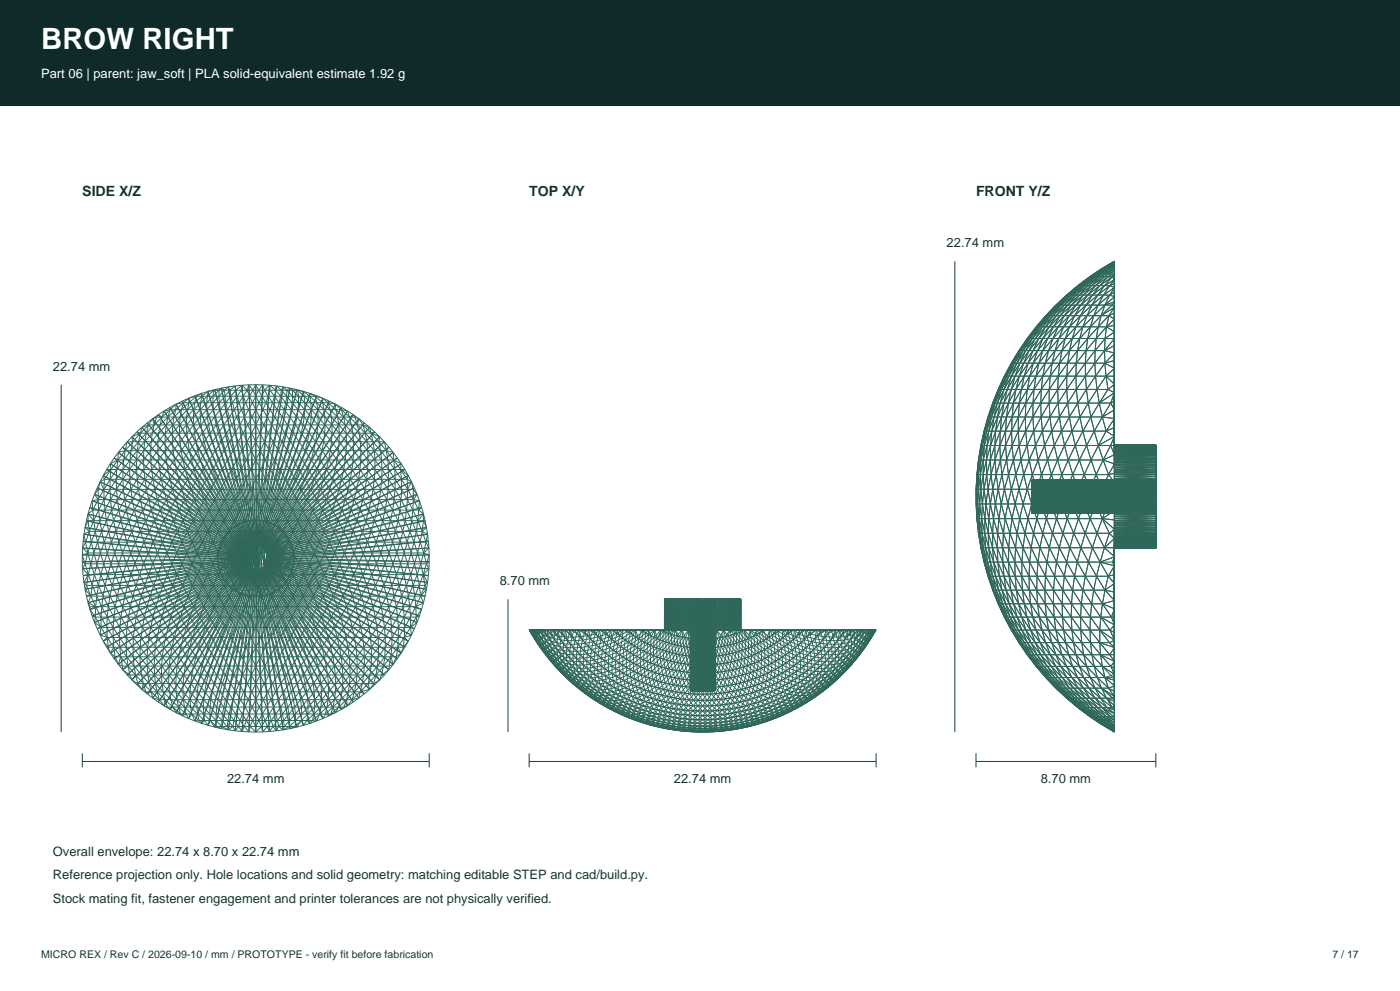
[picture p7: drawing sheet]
<svg xmlns="http://www.w3.org/2000/svg" width="420mm" height="297mm" viewBox="0 0 420 297" stroke-linecap="round" stroke-linejoin="round" font-family="sans-serif">
<defs><g id="words">
<text font-size="8.8" fill="#fff" x="12.3" y="14.8">BROW RIGHT</text>
<g font-size="4.2" fill="#1a3333">
<text x="24.7" y="58.9">SIDE X/Z</text>
<text x="158.7" y="58.9">TOP X/Y</text>
<text x="292.8" y="58.9">FRONT Y/Z</text>
</g>
<text font-size="3.9" fill="#fff" x="12.3" y="23.3">Part 06 | parent: jaw_soft | PLA solid-equivalent estimate 1.92 g</text>
<g font-size="3.9" fill="#1a3333">
<text x="284" y="74">22.74 mm</text>
<text x="15.9" y="111.1">22.74 mm</text>
<text x="149.9" y="175.4">8.70 mm</text>
<text x="68.1" y="234.6">22.74 mm</text>
<text x="202.2" y="234.6">22.74 mm</text>
<text x="312.2" y="234.6">8.70 mm</text>
<text x="15.9" y="256.4">Overall envelope: 22.74 x 8.70 x 22.74 mm</text>
<text x="15.9" y="263.5">Reference projection only. Hole locations and solid geometry: matching editable STEP and cad/build.py.</text>
<text x="15.9" y="270.5">Stock mating fit, fastener engagement and printer tolerances are not physically verified.</text>
</g>
<g font-size="3.2" fill="#1a3333">
<text x="12.3" y="287.1">MICRO REX / Rev C / 2026-09-10 / mm / PROTOTYPE - verify fit before fabrication</text>
<text x="399.7" y="287.1">7 / 17</text>
</g>
</g></defs>
<path d="M0 0h420v31.8h-420z" fill-rule="evenodd" fill="#102a2a"/>
<g fill="none" stroke="#2f675a" stroke-width=".3">
<path d="M334.3 78.3v141.1M334.3 78.3l-3.7 2.2M334.3 78.5l-3 2M334.3 78.5l-3.3 2M334.3 78.5l-3.6 2M334.3 78.3l-3.6 2.2M310.9 98h21.1M310.9 98l-2.7 3.4M310.9 98l-2.6 3.4M311.1 98l-2.8 3.4M311.1 98l-2.5 3.4M311.4 98l-2.8 3.4"/>
<path d="M311.4 98l-2.4 3.4M312 98l-3 3.4M312 98l-2.3 3.4M312.7 98l-3 3.4M312.7 98l-2.1 3.4M313.7 98l-2.1 3.4M313.7 98l-3.1 3.4M313.7 94.6h19M313.7 94.6l-2.8 3.4M313.8 94.6l-2.7 3.4M313.8 94.6l-2.9 3.4M314.1 94.6l-2.7 3.4"/>
<path d="M314.1 94.6l-3 3.4M314.5 94.6l-2.5 3.4M314.5 94.6l-3.1 3.4M314.8 98l-1.9 3.4M314.8 98l-3.2 3.4M315.1 94.6l-3.1 3.4M315.1 94.6l-2.4 3.4M315.9 94.6l-2.2 3.4M315.9 94.6l-3.2 3.4M316 98l-1.7 3.4M316 98l-3.1 3.4M316.8 91.4h16.8"/>
<path d="M316.8 91.4l-3 3.2M316.8 91.4l-3.1 3.2M316.9 94.6l-3.2 3.4M316.9 94.6l-2.1 3.4M317 91.4l-2.9 3.2M317 91.4l-3.2 3.2M317.3 91.4l-3.2 3.2M317.3 91.4l-2.8 3.2M317.5 98l-3.2 3.4M317.5 98l-1.6 3.4M317.8 91.4l-3.3 3.2M317.8 91.4l-2.7 3.2"/>
<path d="M318 94.6l-3.2 3.4M318 94.6l-2 3.4M318.5 91.4l-2.6 3.2M318.5 91.4l-3.4 3.2M319.1 98l-3.2 3.4M319.1 98l-1.4 3.4M319.3 91.4l-2.4 3.2M319.3 91.4l-3.4 3.2M319.3 94.6l-1.8 3.4M319.3 94.6l-3.3 3.4M320 88.4h12.9M320 88.4l-3.2 3"/>
<path d="M320.1 88.4l-3.1 3M320.1 88.4l-3.3 3M320.3 91.4l-3.4 3.2M320.3 91.4l-2.3 3.2M320.3 88.4l-3 3M320.3 88.4l-3.3 3M320.7 88.4l-3.4 3M320.7 88.4l-2.9 3M320.8 94.6l-1.7 3.4M320.8 94.6l-3.3 3.4M320.9 98l-3.2 3.4M320.9 98l-1.3 3.4"/>
<path d="M321.3 88.4l-3.5 3M321.3 88.4l-2.8 3M321.5 91.4l-3.5 3.2M321.5 91.4l-2.2 3.2M322 88.4l-3.5 3M322 88.4l-2.7 3M322.4 94.6l-3.3 3.4M322.4 94.6l-1.5 3.4M322.8 91.4l-2 3.2M322.8 91.4l-3.5 3.2M322.8 98l-1.1 3.4M322.8 98l-3.2 3.4"/>
<path d="M322.8 88.4l-3.5 3M322.8 88.4l-2.5 3M323.4 85.6l-3.3 2.8M323.4 85.6l-3.4 2.8M323.4 85.6h9.5M323.5 85.6l-3.4 2.8M323.5 85.6l-3.2 2.8M323.8 85.6l-3.5 2.8M323.8 85.6l-3.1 2.8M323.8 88.4l-2.3 3M323.8 88.4l-3.5 3M324.2 94.6l-3.3 3.4"/>
<path d="M324.2 94.6l-1.4 3.4M324.2 91.4l-3.4 3.2M324.2 91.4l-1.8 3.2M324.3 85.6l-3 2.8M324.3 85.6l-3.6 2.8M324.9 85.6l-2.9 2.8M324.9 85.6l-3.6 2.8M324.9 98l-1 3.4M324.9 98l-3.2 3.4M325 88.4l-2.2 3M325 88.4l-3.5 3M325.6 85.6l-3.6 2.8"/>
<path d="M325.6 85.6l-2.8 2.8M325.8 91.4l-1.6 3.2M325.8 91.4l-3.4 3.2M326.1 94.6l-3.3 3.4M326.1 94.6l-1.2 3.4M326.3 88.4l-2.1 3M326.3 88.4l-3.5 3M326.5 85.6l-3.7 2.8M326.5 85.6l-2.7 2.8M326.9 83h6.8M327 83l-3.6 2.6M327 83l-3.5 2.6"/>
<path d="M327.1 98l-3.2 3.4M327.1 98l-.8 3.4M327.2 83l-3.4 2.6M327.2 83l-3.7 2.6M327.5 85.6l-3.7 2.8M327.5 85.6l-2.5 2.8M327.5 83l-3.2 2.6M327.5 83l-3.7 2.6M327.6 91.4l-1.5 3.2M327.6 91.4l-3.4 3.2M327.8 88.4l-2 3M327.8 88.4l-3.6 3"/>
<path d="M328 83l-3.7 2.6M328 83l-3.1 2.6M328.1 94.6l-1 3.4M328.1 94.6l-3.2 3.4M328.6 83l-3 2.6M328.6 83l-3.7 2.6M328.7 85.6l-3.7 2.8M328.7 85.6l-2.4 2.8M329.3 88.4l-1.7 3M329.3 88.4l-3.5 3M329.4 83l-3.8 2.6M329.4 83l-2.9 2.6"/>
<path d="M329.5 98l-.6 3.4M329.5 98l-3.2 3.4M329.5 91.4l-3.4 3.2M329.5 91.4l-1.4 3.2M330 85.6l-2.2 2.8M330 85.6l-3.7 2.8M330.2 83l-2.7 2.6M330.2 83l-3.7 2.6M330.3 94.6l-.8 3.4M330.3 94.6l-3.2 3.4M330.6 80.5l-3.7 2.5M330.6 80.5h3.5"/>
<path d="M330.7 80.5l-3.7 2.5M330.7 80.5l-3.5 2.5M331 80.5l-3.8 2.5M331 80.5l-3.5 2.5M331.1 88.4l-3.5 3M331.1 88.4l-1.6 3M331.3 83l-3.8 2.6M331.3 83l-2.6 2.6M331.3 80.5l-3.8 2.5M331.3 80.5l-3.3 2.5M331.3 80.5l3-1.7-2.5 1.7M331.4 85.6l-3.6 2.8"/>
<path d="M331.4 85.6l-2.1 2.8M331.5 91.4l2.8-.9-.7 .9M331.5 91.4l-1.2 3.2M331.5 91.4l-3.4 3.2M331.8 80.5l-3.2 2.5M331.8 80.5l-3.8 2.5M331.8 80.5l2.5-1.3-1.8 1.3M332 98l-.5 3.4M332 98l2.3 1.4-2.8 2M332 98l-3.1 3.4M332.4 83l1.9-1.2-.6 1.2M332.4 83l-3.7 2.6"/>
<path d="M332.4 83l-2.4 2.6M332.5 80.5l1.8-.8-1.1 .8M332.5 80.5l-3.1 2.5M332.5 80.5l-3.9 2.5M332.7 94.6l-.7 3.4M332.7 94.6l1.6 1-2.3 2.4M332.7 94.6l-3.2 3.4M332.9 88.4l-3.4 3M332.9 88.4l1.4 .5-2.8 2.5M332.9 88.4l-1.4 3M332.9 85.6l-1.8 2.8M332.9 85.6l-3.6 2.8"/>
<path d="M332.9 85.6l1.4 .6M333.2 80.5l1.1-.2-.2 .2M333.2 80.5l-3 2.5M333.2 80.5l-3.8 2.5M333.6 91.4l.7 .7M333.6 91.4l-3.3 3.2M333.7 83l-2.3 2.6M333.7 83l.6 .8M333.7 83l-3.7 2.6M334.1 80.5l-3.9 2.5M334.1 80.5l-2.8 2.5M334.1 80.5l.2 .5"/>
<path d="M334.3 93.8l-1.6 .8M334.3 92.1l-4 2.5M334.3 97.5l-2.3 .5M334.3 83.8l-2.9 1.8M334.3 86.2l-1.4 2.2M334.3 86.2l-3.2 2.2M334.3 92.1l-1.6 2.5M334.3 84.9l-1.4 .7M334.3 83.8l-1.4 1.8M334.3 82.7l-.6 .3M334.3 81l-3 2M334.3 81l-1.9 2"/>
<path d="M334.3 87.5l-1.4 .9M56.6 119.4l.1 1.3M56.6 119.4l-1.6 1.3M56.6 119.4l15.5 37.5M56.6 119.4l15.9 37.3M56.6 119.4l-1.9 .8M58.5 118.6l-1.9 .8M58.5 118.6l14 38.1M58.5 118.6l14.4 37.9M58.5 118.6l.4 .2M58.9 118.8h35.7M58.9 118.8l-2.3 .6"/>
<path d="M58.9 118.8l-.5 1.9M58.9 118.8l-2.2 1.9M60.4 117.9l-1.9 .7M60.4 117.9l13 38.5M60.4 117.9l-1.5 .9M60.4 117.9l12.5 38.6M60.4 117.9l.1 .9M60.5 118.8l-.3 1.9M60.5 118.8l-2.1 1.9M62.2 118.8l-.2 1.9M62.2 118.8l-2 1.9M62.4 117.3l-2 .6"/>
<path d="M62.4 117.3l11 39.1M62.4 117.3l-.2 1.5M62.4 117.3l11.4 39M62.4 117.3l-1.9 1.5M63.9 118.8l-1.9 1.9M63.9 118.8v1.9M64.1 117l-.2 1.8M64.1 117l-1.9 1.8M64.1 117h25.2M64.1 117l-1.7 .3M64.4 116.8l-.3 .2M64.4 116.8l1.3 .2"/>
<path d="M64.4 116.8l9.4 39.5M64.4 116.8l-2 .5M64.4 116.8l9.8 39.4M65.7 118.8l.1 1.9M65.7 118.8l-1.8 1.9M65.7 117v1.8M65.7 117l-1.8 1.8M66.4 116.3l8.3 39.8M66.4 116.3l7.8 39.9M66.4 116.3l-.7 .7M66.4 116.3l1 .7M66.4 116.3l-2 .5"/>
<path d="M67.4 117l.1 1.8M67.4 117l-1.7 1.8M67.5 118.8l-1.7 1.9M67.5 118.8l1.3 6.2M68.5 116l-2.1 .3M68.5 116l-1.1 1M68.5 116l.5 1M68.5 116l6.2 40.1M68.5 116l6.6 40M69 117l.3 1.8M69 117l-1.5 1.8M69.3 118.8l-3.2 4"/>
<path d="M69.3 118.8l.4 1.9M70.5 115.7l4.6 40.3M70.5 115.7l5.1 40.3M70.5 115.7l-1.5 1.3M70.5 115.7l.2 1.3M70.5 115.7l-2 .3M70.7 117l.4 1.8M70.7 117l-1.4 1.8M71.1 118.8l-1.4 1.9M71.1 118.8l.6 1.9M72.4 117l.6 1.8M72.4 117l-1.3 1.8"/>
<path d="M72.6 115.5l3 40.5M72.6 115.5l-.2 1.5M72.6 115.5l3.4 40.4M72.6 115.5l1.5 1.5M72.6 115.5l-1.9 1.5M72.6 115.5l-2.1 .2M73 118.8l-1.3 1.9M73 118.8l.7 1.9M74.1 117l.8 1.8M74.1 117l-1.1 1.8M74.7 115.3l1.2 1.7M74.7 115.3l1.3 40.6"/>
<path d="M74.7 115.3l1.8 40.6M74.7 115.3l-2.1 .2M74.7 115.3l-.6 1.7M74.9 118.8l.8 1.9M74.9 118.8l-1.2 1.9M75.9 117l.8 1.8M75.9 117l-1 1.8M76.7 115.3l-.8 1.7M76.7 115.3l-.2 40.6M76.7 115.3l.3 40.6M76.7 118.8l-1 1.9M76.7 115.3l.9 1.7"/>
<path d="M76.7 118.8l1 1.9M76.7 115.3h2.1M76.7 115.3h-2M77.6 117l-.9 1.8M77.6 117l1 1.8M78.6 118.8l-.9 1.9M78.6 118.8l1.2 1.9M78.8 115.3l-1.2 1.7M78.8 115.3l2.1 .2M78.8 115.3l-1.8 40.6M78.8 115.3l.5 1.7M78.8 115.3l-1.4 40.6"/>
<path d="M79.3 117l1.2 1.8M79.3 117l-.7 1.8M80.5 118.8l1.3 1.9M80.5 118.8l-.7 1.9M80.9 115.5l1.8 1.5M80.9 115.5l.1 1.5M80.9 115.5l2 .2M80.9 115.5l-1.6 1.5M80.9 115.5l-3.5 40.4M80.9 115.5l-3 40.5M81 117l-.5 1.8M81 117l1.3 1.8"/>
<path d="M82.3 118.8l-.5 1.9M82.3 118.8l6.3 8.5M82.7 117l3 3.7M82.7 117l-.4 1.8M82.9 115.7l-4.6 40.3M82.9 115.7l-5 40.3M82.9 115.7l1.5 1.3M82.9 115.7l-.2 1.3M82.9 115.7l2.1 .3M84.4 117l1.6 1.8M84.4 117l-1.2 5.8M85 116l-6.7 40"/>
<path d="M85 116l-.6 1M85 116l2 .3M85 116l1.1 1M85 116l-6.2 40.1M86 118.8l1.7 1.9M86 118.8l-.3 1.9M86.1 117l1.7 1.8M86.1 117l-.1 1.8M87 116.3l-8.2 39.8M87 116.3l.7 .7M87 116.3l2 .5M87 116.3l-.9 .7"/>
<path d="M87 116.3l-7.8 39.9M87.7 117l1.8 1.8M87.7 117l.1 1.8M87.8 118.8l1.8 1.9M87.8 118.8l-.1 1.9M89 116.8l.3 .2M89 116.8l-9.8 39.4M89 116.8l-9.3 39.5M89 116.8l-1.3 .2M89 116.8l2 .5M89.3 117l2 1.8M89.3 117l1.7 .3"/>
<path d="M89.3 117l.2 1.8M89.5 118.8l.1 1.9M89.5 118.8l1.9 1.9M91 117.3l2 .6M91 117.3l-11.3 39M91 117.3l-10.9 39.1M91 117.3l.3 1.5M91 117.3l1.9 1.5M91.3 118.8l.1 1.9M91.3 118.8l2 1.9M92.9 118.8l.4 1.9M92.9 118.8l2.1 1.9"/>
<path d="M93 117.9l-12.5 38.6M93 117.9l-.1 .9M93 117.9l1.6 .9M93 117.9l2 .7M93 117.9l-12.9 38.5M94.6 118.8l2.2 1.9M94.6 118.8l.4 1.9M94.6 118.8l2.3 .6M95 118.6l-.4 .2M95 118.6l-14.5 37.9M95 118.6l-14.1 38.1M95 118.6l1.9 .8"/>
<path d="M96.9 119.4l-.1 1.3M96.9 119.4l1.5 1.3M96.9 119.4l-16 37.3M96.9 119.4l-15.5 37.5M96.9 119.4l1.9 .8M299.4 116.7h33M299.4 116.7l-1.6 4.1M299.6 116.7l-1.5 4.1M299.6 116.7l-1.8 4.1M299.9 116.7l-1.4 4.1M299.9 116.7l-1.8 4.1M300.4 116.7l-1.2 4.1"/>
<path d="M300.4 116.7l-1.9 4.1M301.2 116.7l-1.1 4.1M301.2 116.7l-2 4.1M301.3 112.7h30.5M301.3 112.7l-1.9 4M301.3 112.7l-1.7 4M302 112.7l-2.1 4M302 112.7l-1.6 4M302.2 116.7l-2.1 4.1M302.2 116.7l-1 4.1M302.6 112.7l-1.4 4M302.6 112.7l-2.2 4"/>
<path d="M303.4 116.7l-.9 4.1M303.4 116.7l-2.2 4.1M303.4 108.8h28.1M303.4 108.8l-2.1 3.9M303.5 112.7l-2.3 4M303.5 112.7l-1.3 4M303.5 108.8l-3.9 7.9M303.5 108.8l-2.2 3.9M303.8 108.8l-1.8 3.9M303.8 108.8l-2.2 3.9-1.7 4M304.3 108.8l-1.7 3.9M304.3 108.8l-2.3 3.9"/>
<path d="M304.5 112.7l-1.1 4M304.5 112.7l-2.3 4M304.8 116.7l-2.3 4.1M304.8 116.7l-.7 4.1M305.1 108.8l-2.5 3.9M305.1 108.8l-1.6 3.9M305.7 105.1h25.7M305.7 105.1l-2.2 3.7M305.7 105.1l-2.3 3.7M305.8 112.7l-2.4 4M305.8 112.7l-1 4M305.9 105.1l-2.1 3.7"/>
<path d="M305.9 105.1l-2.4 3.7M306 108.8l-1.5 3.9M306 108.8l-2.5 3.9M306.3 105.1l-2.5 3.7M306.3 105.1l-2 3.7M306.4 116.7l-2.3 4.1M306.4 116.7l-.6 4.1M306.9 105.1l-2.6 3.7M306.9 105.1l-1.8 3.7M307.1 108.8l-1.3 3.9M307.1 108.8l-2.6 3.9M307.3 112.7l-.9 4"/>
<path d="M307.3 112.7l-2.5 4M307.7 105.1l-2.6 3.7M307.7 105.1l-1.7 3.7M308.2 101.4h23.3M308.2 101.4l-2.5 3.7M308.2 116.7l-2.4 4.1M308.2 116.7l-.4 4.1M308.3 101.4l-2.4 3.7M308.3 101.4l-2.6 3.7M308.4 108.8l-1.1 3.9M308.4 108.8l-2.6 3.9M308.6 101.4l-2.3 3.7"/>
<path d="M308.6 101.4l-2.7 3.7M308.7 105.1l-2.7 3.7M308.7 105.1l-1.6 3.7M308.9 112.7l-.7 4M308.9 112.7l-2.5 4M309 101.4l-2.1 3.7M309 101.4l-2.7 3.7M309.7 101.4l-2 3.7M309.7 101.4l-2.8 3.7M309.9 105.1l-1.5 3.7M309.9 105.1l-2.8 3.7M310 108.8l-1.1 3.9"/>
<path d="M310 108.8l-2.7 3.9M310.2 116.7l-2.4 4.1M310.2 116.7l-.3 4.1M310.6 101.4l-2.9 3.7M310.6 101.4l-1.9 3.7M310.8 112.7l-2.6 4M310.8 112.7l-.6 4M311.3 105.1l-2.9 3.7M311.3 105.1l-1.3 3.7M311.6 101.4l-1.7 3.7M311.6 101.4l-2.9 3.7M311.7 108.8l-.9 3.9"/>
<path d="M311.7 108.8l-2.8 3.9M312.4 116.7l-.2 4.1M312.4 116.7l-2.5 4.1M312.8 112.7l-2.6 4M312.8 112.7l-.4 4M312.8 105.1l-1.1 3.7M312.8 105.1l-2.8 3.7M312.9 101.4l-1.6 3.7M312.9 101.4l-3 3.7M313.6 108.8l-2.8 3.9M313.6 108.8l-.8 3.9M314.3 101.4l-3 3.7"/>
<path d="M314.3 101.4l-1.5 3.7M314.6 105.1l-2.9 3.7M314.6 105.1l-1 3.7M314.8 116.7l-.1 4.1M314.8 116.7l-2.6 4.1M315.1 112.7l-.3 4M315.1 112.7l-2.7 4M315.6 108.8l-.5 3.9M315.6 108.8l-2.8 3.9M315.9 101.4l-1.3 3.7M315.9 101.4l-3.1 3.7M316.5 105.1l-2.9 3.7"/>
<path d="M316.5 105.1l-.9 3.7M317.3 116.7l-2.6 4.1M317.3 116.7l.1 4.1M317.5 112.7l-2.7 4M317.5 112.7l-.2 4M317.7 101.4l-3.1 3.7M317.7 101.4l-1.2 3.7M317.9 108.8l-2.8 3.9M317.9 108.8l-.4 3.9M318.6 105.1l-3 3.7M318.6 105.1l-.7 3.7M319.6 101.4l-1 3.7"/>
<path d="M319.6 101.4l-3.1 3.7M320 116.7l.3 4.1M320 116.7l-2.6 4.1M320 112.7v4M320 112.7l-2.7 4M320.3 108.8l-2.8 3.9M320.3 108.8l-.3 3.9M320.9 105.1l-3 3.7M320.9 105.1l-.6 3.7M321.7 101.4l-3.1 3.7M321.7 101.4l-.8 3.7M322.8 112.7l.1 4"/>
<path d="M322.8 112.7l-2.8 4M322.9 108.8l-.1 3.9M322.9 108.8l-2.9 3.9M322.9 116.7l-2.6 4.1M322.9 116.7l.4 4.1M323.3 105.1l-.4 3.7M323.3 105.1l-3 3.7M323.9 101.4l-.6 3.7M323.9 101.4l-3 3.7M325.6 108.8v3.9M325.6 108.8l-2.8 3.9M325.6 112.7l.3 4"/>
<path d="M325.6 112.7l-2.7 4M325.8 105.1l-2.9 3.7M325.8 105.1l-.2 3.7M325.9 116.7l-2.6 4.1M325.9 116.7l.6 4.1M326.3 101.4l-3 3.7M326.3 101.4l-.5 3.7M328.5 108.8l.2 3.9M328.5 108.8l-2.9 3.9M328.5 105.1v3.7M328.5 105.1l-2.9 3.7M328.7 112.7l-2.8 4"/>
<path d="M328.7 112.7l.4 4M328.9 101.4l-.4 3.7M328.9 101.4l-3.1 3.7M329.1 116.7l.7 4.1M329.1 116.7l-2.6 4.1M331.4 105.1l.1 3.7M331.4 105.1l-2.9 3.7M331.4 105.1l2.9 .7-2.8 3M331.5 108.8l-2.8 3.9M331.5 108.8l2.8 1.6-2.5 2.3M331.5 108.8l.3 3.9M331.5 101.4l2.8 .1-2.9 3.6"/>
<path d="M331.5 101.4l-.1 3.7M331.5 101.4l-3 3.7M331.8 112.7l2.5 2.5-1.9 1.5M331.8 112.7l-2.7 4M331.8 112.7h2.5M331.8 112.7l.6 4M332.4 116.7l1.9 1M332.4 116.7l-2.6 4.1M334.3 117.7l-4.5 3.1M334.3 108l-2.8 .8M334.3 103.6l-2.9 1.5M334.3 117.7l-1.1 3.1"/>
<path d="M33.1 139l.2 1.7M33.1 139l-1.1 1.7M33.1 139l33.9 22.3M33.1 139l34.2 21.9M34.3 137.3l-1.2 1.7M34.3 137.3l33 23.6M34.3 137.3l33.2 23.2M34.3 137.3l1.1 .5M35.4 137.8l-.4 2.9M35.4 137.8h82.7M35.4 137.8l-2.3 1.2M35.4 137.8l-2.1 2.9"/>
<path d="M35.5 135.6l-.1 2.2M35.5 135.6l-1.2 1.7M35.5 135.6l32 24.9M35.5 135.6l32.3 24.6M36.8 134l31 26.2M36.8 134l31.3 25.8M36.8 134l-1.3 1.6M36.8 134l.7 1.1M37.1 137.8l-2.1 2.9M37.1 137.8l-.2 2.9M37.5 135.1h78.4M37.5 135.1l-.4 2.7"/>
<path d="M37.5 135.1l-2 .5M37.5 135.1l-2.1 2.7M38.1 132.4l-.6 2.7M38.1 132.4l30 27.4M38.1 132.4l30.3 27.1M38.1 132.4l-1.3 1.6M39 137.8l-2.1 2.9M39 137.8l-.1 2.9M39.3 135.1l-.3 2.7M39.3 135.1l-2.2 2.7M39.6 130.9l28.8 28.6M39.6 130.9l29.1 28.3"/>
<path d="M39.6 130.9l-1.5 1.5M39.6 130.9l.2 1.5M39.8 132.4h73.8M39.8 132.4l-2.3 2.7M39.8 132.4h-1.7M39.8 132.4l-.5 2.7M41 137.8l-2.1 2.9M41 137.8v2.9M41 129.5l-1.4 1.4M41 129.5l1.2 .3M41 129.5l27.7 29.7M41 129.5l28.1 29.4"/>
<path d="M41.2 135.1l-.2 2.7M41.2 135.1l-2.2 2.7M41.6 132.4l-2.3 2.7M41.6 132.4l-.4 2.7M42.2 129.8h69.1M42.2 129.8l-2.4 2.6M42.2 129.8l-2.6 1.1M42.2 129.8l-.6 2.6M42.6 128.1l26.5 30.8M42.6 128.1l-1.6 1.4M42.6 128.1l26.8 30.5M42.6 128.1l-.4 1.7"/>
<path d="M43.1 137.8l-2.1 2.9M43.1 137.8l.1 2.9M43.1 135.1l-2.1 2.7M43.1 135.1v2.7M43.4 132.4l-.3 2.7M43.4 132.4l-2.2 2.7M43.9 129.8l-.5 2.6M43.9 129.8l-2.3 2.6M44.2 126.7l.4 .6M44.2 126.7l-1.6 1.4M44.2 126.7l25.2 31.9M44.2 126.7l25.5 31.6"/>
<path d="M44.6 127.3h64.3M44.6 127.3l-2.4 2.5M44.6 127.3l-2 .8M44.6 127.3l-.7 2.5M45.2 135.1v2.7M45.2 135.1l-2.1 2.7M45.2 137.8l.3 2.9M45.2 137.8l-2 2.9M45.4 132.4l-2.3 2.7M45.4 132.4l-.2 2.7M45.7 129.8l-.3 2.6M45.7 129.8l-2.3 2.6"/>
<path d="M45.8 125.5l.4 1.8M45.8 125.5l23.9 32.8M45.8 125.5l24.3 32.5M45.8 125.5l-1.2 1.8M45.8 125.5l-1.6 1.2M46.2 127.3l-2.3 2.5M46.2 127.3l-.5 2.5M47 125l-1.2 .5M47 125h59.5M47 125l-.8 2.3M47.4 135.1l.1 2.7M47.4 135.1l-2.2 2.7"/>
<path d="M47.4 132.4l-2.2 2.7M47.4 132.4v2.7M47.5 124.3l22.6 33.7M47.5 124.3l23 33.5M47.5 124.3l1.1 .7M47.5 124.3l-1.7 1.2M47.5 124.3l-.5 .7M47.5 137.8l-2 2.9M47.5 137.8l.4 2.9M47.6 129.8l-2.2 2.6M47.6 129.8l-.2 2.6M48 127.3l-2.3 2.5"/>
<path d="M48 127.3l-.4 2.5M48.6 125l-.6 2.3M48.6 125l-2.4 2.3M49.2 123.2l21.3 34.6M49.2 123.2l21.7 34.3M49.2 123.2l-1.7 1.1M49.2 123.2l-.6 1.8M49.5 132.4l-2.1 2.7M49.5 132.4l.1 2.7M49.6 129.8l-2.2 2.6M49.6 129.8l-.1 2.6M49.6 135.1l-2.1 2.7"/>
<path d="M49.6 135.1l.3 2.7M49.9 127.3l-.3 2.5M49.9 127.3l-2.3 2.5M49.9 137.8l-2 2.9M49.9 137.8l.5 2.9M50.4 125l-.5 2.3M50.4 125l-2.4 2.3M51 122.1l19.9 35.4M51 122.1l20.3 35.2M51 122.1l-1.8 1.1M51 122.1v.7M51 122.8l-.6 2.2"/>
<path d="M51 122.8h51.4M51 122.8l-1.8 .4M51 122.8l-2.4 2.2M51.7 129.8v2.6M51.7 129.8l-2.2 2.6M51.7 132.4l.2 2.7M51.7 132.4l-2.1 2.7M51.8 127.3l-.1 2.5M51.8 127.3l-2.2 2.5M51.9 135.1l-2 2.7M51.9 135.1l.4 2.7M52.2 125l-2.3 2.3"/>
<path d="M52.2 125l-.4 2.3M52.3 137.8l-1.9 2.9M52.3 137.8l.6 2.9M52.7 122.8l-.5 2.2M52.7 122.8l-2.3 2.2M52.8 121.1l-1.8 1.7M52.8 121.1l-.1 1.7M52.8 121.1l18.5 36.2M52.8 121.1l18.9 36M52.8 121.1l-1.8 1M53.8 129.8l.2 2.6M53.8 129.8l-2.1 2.6"/>
<path d="M53.9 127.3l-.1 2.5M53.9 127.3l-2.2 2.5M54 132.4l-2.1 2.7M54 132.4l.4 2.7M54.1 125l-2.3 2.3M54.1 125l-.2 2.3M54.4 135.1l-2.1 2.7M54.4 135.1l.5 2.7M54.4 122.8l-.3 2.2M54.4 122.8l-2.2 2.2M54.7 120.2l17 36.9M54.7 120.2l17.4 36.7"/>
<path d="M54.7 120.2l.3 .5M54.7 120.2l-1.9 .9M54.9 137.8l-2 2.9M54.9 137.8l.6 2.9M55 120.7h43.4M55 120.7l-.6 2.1M55 120.7l-2.2 .4M55 120.7l-2.3 2.1M55.9 127.3l-2.1 2.5M55.9 127.3l.2 2.5M56 125l-.1 2.3M56 125l-2.1 2.3"/>
<path d="M56.1 129.8l.3 2.6M56.1 129.8l-2.1 2.6M56.3 122.8l-2.2 2.2M56.3 122.8l-.3 2.2M56.4 132.4l.4 2.7M56.4 132.4l-2 2.7M56.7 120.7l-.4 2.1M56.7 120.7l-2.3 2.1M56.8 135.1l.7 2.7M56.8 135.1l-1.9 2.7M57.5 137.8l-2 2.9M57.5 137.8l.7 2.9"/>
<path d="M58 125l-2.1 2.3M58 125l.1 2.3M58.1 127.3l.2 2.5M58.1 127.3l-2 2.5M58.1 122.8l-2.1 2.2M58.1 122.8l-.1 2.2M58.3 129.8l-1.9 2.6M58.3 129.8l.5 2.6M58.4 120.7l-2.1 2.1M58.4 120.7l-.3 2.1M58.8 132.4l.6 2.7M58.8 132.4l-2 2.7"/>
<path d="M59.4 135.1l.7 2.7M59.4 135.1l-1.9 2.7M60 122.8l-2 2.2M60 122.8l.1 2.2M60.1 125l.2 2.3M60.1 125l-2 2.3M60.1 137.8l.9 2.9M60.1 137.8l-1.9 2.9M60.2 120.7l-.2 2.1M60.2 120.7l-2.1 2.1M60.3 127.3l.4 2.5M60.3 127.3l-2 2.5"/>
<path d="M60.7 129.8l-1.9 2.6M60.7 129.8l.5 2.6M61.2 132.4l-1.8 2.7M61.2 132.4l.7 2.7M61.9 135.1l.9 2.7M61.9 135.1l-1.8 2.7M62 120.7v2.1M62 120.7l-2 2.1M62 122.8l.2 2.2M62 122.8l-1.9 2.2M62.2 125l-1.9 2.3M62.2 125l.4 2.3"/>
<path d="M62.6 127.3l-1.9 2.5M62.6 127.3l.5 2.5M62.8 137.8l-1.8 2.9M62.8 137.8l1 2.9M63.1 129.8l.6 2.6M63.1 129.8l-1.9 2.6M63.7 132.4l.9 2.7M63.7 132.4l-1.8 2.7M63.9 120.7l.1 2.1M63.9 120.7l-1.9 2.1M64 122.8l.4 2.2M64 122.8l-1.8 2.2"/>
<path d="M64.4 125l-1.8 2.3M64.4 125l.5 2.3M64.6 135.1l2 5.6 2.5 6M64.6 135.1l-1.8 2.7M64.9 127.3l-1.8 2.5M64.9 127.3l.6 2.5M65.5 129.8l1.7 5.3 3.6 8.6M65.5 129.8l-1.8 2.6M65.8 120.7l.3 2.1M65.8 120.7l-1.8 2.1M66.1 122.8l.5 2.2M66.1 122.8l-1.7 2.2"/>
<path d="M66.6 125l2.3 7.4M66.6 125l-1.7 2.3M68.8 125l.7 2.3M68.8 125l-3.3 4.8M68.9 132.4l-5.1 8.3M68.9 132.4l1 2.7M69.5 127.3l-4.9 7.8M69.5 127.3l.9 2.5M69.7 120.7l-3.1 4.3M69.7 120.7l.6 2.1M69.9 135.1l1.2 2.7M69.9 135.1l-5 8.6"/>
<path d="M70.3 122.8l.7 2.2M70.3 122.8l-1.5 2.2M70.4 129.8l1.1 2.6M70.4 129.8l-1.5 2.6M71 125l-1.5 2.3M71 125l.9 2.3M71.1 137.8l-5 8.9M71.1 137.8l1.3 2.9M71.5 132.4l-1.6 2.7M71.5 132.4l1.1 2.7M71.7 120.7l-1.4 2.1M71.7 120.7l.7 2.1"/>
<path d="M71.9 127.3l1.1 2.5M71.9 127.3l-1.5 2.5M72.4 122.8l.9 2.2M72.4 122.8l-1.4 2.2M72.6 135.1l-1.5 2.7M72.6 135.1l1.3 2.7M73 129.8l1.1 2.6M73 129.8l-1.5 2.6M73.3 125l1 2.3M73.3 125l-1.4 2.3M73.7 120.7l.9 2.1M73.7 120.7l-1.3 2.1"/>
<path d="M73.9 137.8l-1.5 2.9M73.9 137.8l1.4 2.9M74.1 132.4l-1.5 2.7M74.1 132.4l1.3 2.7M74.3 127.3l-1.3 2.5M74.3 127.3l1.2 2.5M74.6 122.8l-1.3 2.2M74.6 122.8l1 2.2M75.4 135.1l-1.5 2.7M75.4 135.1l1.3 2.7M75.5 129.8l1.2 2.6M75.5 129.8l-1.4 2.6"/>
<path d="M75.6 125l-1.3 2.3M75.6 125l1.1 2.3M75.7 120.7l-1.1 2.1M75.7 120.7l1 2.1M76.7 127.3l1.3 2.5M76.7 127.3l-1.2 2.5M76.7 122.8l1.2 2.2M76.7 122.8l-1.1 2.2M76.7 132.4l1.4 2.7M76.7 132.4l-1.3 2.7M76.7 137.8l-1.4 2.9M76.7 137.8l1.5 2.9"/>
<path d="M77.7 120.7l1.2 2.1M77.7 120.7l-1 2.1M77.9 125l1.2 2.3M77.9 125l-1.2 2.3M78 129.8l-1.3 2.6M78 129.8l1.4 2.6M78.1 135.1l1.4 2.7M78.1 135.1l-1.4 2.7M78.9 122.8l1.2 2.2M78.9 122.8l-1 2.2M79.1 127.3l1.4 2.5M79.1 127.3l-1.1 2.5"/>
<path d="M79.4 132.4l1.4 2.7M79.4 132.4l-1.3 2.7M79.5 137.8l-1.3 2.9M79.5 137.8l1.6 2.9M79.8 120.7l-.9 2.1M79.8 120.7l1.2 2.1M80.1 125l1.4 2.3M80.1 125l-1 2.3M80.5 129.8l-1.1 2.6M80.5 129.8l1.5 2.6M80.8 135.1l1.6 2.7M80.8 135.1l-1.3 2.7"/>
<path d="M81 122.8l1.4 2.2M81 122.8l-.9 2.2M81.5 127.3l1.5 2.5M81.5 127.3l-1 2.5M81.8 120.7l-.8 2.1M81.8 120.7l1.4 2.1M82 132.4l-1.2 2.7M82 132.4l1.5 2.7M82.4 137.8l1.6 2.9M82.4 137.8l-1.3 2.9M82.4 125l-.9 2.3M82.4 125l1.5 2.3"/>
<path d="M83 129.8l1.6 2.6M83 129.8l-1 2.6M83.2 122.8l-.8 2.2M83.2 122.8l6.5 9.6M83.5 135.1l5.1 8.6M83.5 135.1l-1.1 2.7M83.9 127.3l1.6 2.5M83.9 127.3l-.9 2.5M84.6 132.4l3.3 5.4M84.6 132.4l-1.1 2.7M85.5 129.8l1.7 2.6M85.5 129.8l-.9 2.6"/>
<path d="M85.7 120.7l-1.8 6.6M85.7 120.7l1.7 2.1M87.2 132.4l-3.2 8.3M87.2 132.4l1.7 2.7M87.4 122.8l-1.9 7M87.4 122.8l1.7 2.2M87.7 120.7l1.7 2.1M87.7 120.7l-.3 2.1M87.9 137.8l1.8 2.9M87.9 137.8l-2.3 5.9M88.6 127.3l1.8 2.5M88.6 127.3l-1.4 5.1"/>
<path d="M88.9 135.1l1.8 2.7M88.9 135.1l-1 2.7M89.1 125l-.5 2.3M89.1 125l1.8 2.3M89.4 122.8l-.3 2.2M89.4 122.8l1.9 2.2M89.6 120.7l-.2 2.1M89.6 120.7l1.8 2.1M89.7 132.4l1.8 2.7M89.7 132.4l-.8 2.7M90.4 129.8l-.7 2.6M90.4 129.8l1.8 2.6"/>
<path d="M90.7 137.8l1.8 2.9M90.7 137.8l-1 2.9M90.9 127.3l-.5 2.5M90.9 127.3l1.9 2.5M91.3 125l-.4 2.3M91.3 125l1.9 2.3M91.4 122.8l2 2.2M91.4 122.8l-.1 2.2M91.4 120.7v2.1M91.4 120.7l2 2.1M91.5 135.1l-.8 2.7M91.5 135.1l1.9 2.7"/>
<path d="M92.2 132.4l1.9 2.7M92.2 132.4l-.7 2.7M92.8 129.8l1.9 2.6M92.8 129.8l-.6 2.6M93.2 127.3l1.9 2.5M93.2 127.3l-.4 2.5M93.3 120.7l2 2.1M93.3 120.7l.1 2.1M93.4 137.8l1.8 2.9M93.4 137.8l-.9 2.9M93.4 125l-.2 2.3M93.4 125l2 2.3"/>
<path d="M93.4 122.8l2 2.2M93.4 122.8v2.2M94.1 135.1l1.9 2.7M94.1 135.1l-.7 2.7M94.7 132.4l1.9 2.7M94.7 132.4l-.6 2.7M95 120.7l2.2 2.1M95 120.7l.3 2.1M95.1 129.8l-.4 2.6M95.1 129.8l2 2.6M95.3 122.8l2.2 2.2M95.3 122.8l.1 2.2"/>
<path d="M95.4 127.3l2 2.5M95.4 127.3l-.3 2.5M95.4 125v2.3M95.4 125l2.1 2.3M96 137.8l1.9 2.9M96 137.8l-.8 2.9M96.6 135.1l2 2.7M96.6 135.1l-.6 2.7M96.8 120.7l.4 2.1M96.8 120.7l2.2 2.1M97.1 132.4l2 2.7M97.1 132.4l-.5 2.7"/>
<path d="M97.2 122.8l2.2 2.2M97.2 122.8l.3 2.2M97.4 129.8l2 2.6M97.4 129.8l-.3 2.6M97.5 125l2.1 2.3M97.5 125v2.3M97.5 127.3l-.1 2.5M97.5 127.3l2.1 2.5M98.4 120.7l2.4 2.1M98.4 120.7l.6 2.1M98.4 120.7l2.2 .4M98.6 137.8l1.9 2.9"/>
<path d="M98.6 137.8l-.7 2.9M98.8 120.2l-17 36.9M98.8 120.2l-.4 .5M98.8 120.2l-17.4 36.7M98.8 120.2l1.8 .9M99 122.8l2.3 2.2M99 122.8l.4 2.2M99.1 135.1l2 2.7M99.1 135.1l-.5 2.7M99.4 125l2.2 2.3M99.4 125l.2 2.3M99.4 132.4l-.3 2.7"/>
<path d="M99.4 132.4l2.1 2.7M99.6 127.3l2.2 2.5M99.6 127.3v2.5M99.6 129.8l-.2 2.6M99.6 129.8l2.1 2.6M100.6 121.1l-18.4 36.2M100.6 121.1l1.9 1M100.6 121.1l1.8 1.7M100.6 121.1l-18.8 36M100.6 121.1l.2 1.7M100.8 122.8l2.3 2.2M100.8 122.8l.5 2.2"/>
<path d="M101.1 137.8l-.6 2.9M101.1 137.8l2 2.9M101.3 125l2.3 2.3M101.3 125l.3 2.3M101.5 135.1l-.4 2.7M101.5 135.1l2.1 2.7M101.6 127.3l.2 2.5M101.6 127.3l2.3 2.5M101.7 132.4l-.2 2.7M101.7 132.4l2.1 2.7M101.8 129.8l-.1 2.6M101.8 129.8l2.1 2.6"/>
<path d="M102.4 122.8l.7 2.2M102.4 122.8l2.4 2.2M102.4 122.8l1.8 .4M102.5 122.1l-.1 .7M102.5 122.1l1.7 1.1M102.5 122.1l-20.3 35.2M102.5 122.1l-19.9 35.4M103.1 125l.5 2.3M103.1 125l2.3 2.3M103.6 137.8l-.5 2.9M103.6 137.8l2 2.9M103.6 127.3l.3 2.5"/>
<path d="M103.6 127.3l2.3 2.5M103.8 135.1l-.2 2.7M103.8 135.1l2.1 2.7M103.9 129.8l2.2 2.6M103.9 129.8v2.6M103.9 132.4l2.2 2.7M103.9 132.4l-.1 2.7M104.2 123.2l.6 1.8M104.2 123.2l-21.6 34.3M104.2 123.2l-21.2 34.6M104.2 123.2l1.8 1.1M104.8 125l2.4 2.3"/>
<path d="M104.8 125l.6 2.3M105.4 127.3l2.4 2.5M105.4 127.3l.5 2.5M105.9 129.8l.2 2.6M105.9 129.8l2.2 2.6M105.9 137.8l2.1 2.9M105.9 137.8l-.3 2.9M106 124.3l-23 33.5M106 124.3l-22.7 33.7M106 124.3l-1.2 .7M106 124.3l.5 .7M106 124.3l1.7 1.2"/>
<path d="M106.1 132.4v2.7M106.1 132.4l2.2 2.7M106.1 135.1l-.2 2.7M106.1 135.1l2.1 2.7M106.5 125l.7 2.3M106.5 125l1.2 .5M107.2 127.3l2.4 2.5M107.2 127.3l.6 2.5M107.7 125.5l1.6 1.2M107.7 125.5l-24.4 32.5M107.7 125.5l-24 32.8M107.7 125.5l1.2 1.8"/>
<path d="M107.7 125.5l-.5 1.8M107.8 129.8l.3 2.6M107.8 129.8l2.3 2.6M108.1 132.4l.2 2.7M108.1 132.4l2.2 2.7M108.2 137.8l-.2 2.9M108.2 137.8l2.1 2.9M108.3 135.1l-.1 2.7M108.3 135.1l2.1 2.7M108.9 127.3l2.4 2.5M108.9 127.3l.7 2.5M108.9 127.3l2 .8"/>
<path d="M109.3 126.7l-25.2 31.9M109.3 126.7l-.4 .6M109.3 126.7l1.6 1.4M109.3 126.7l-25.6 31.6M109.6 129.8l2.3 2.6M109.6 129.8l.5 2.6M110.1 132.4l2.2 2.7M110.1 132.4l.2 2.7M110.3 135.1l2.2 2.7M110.3 135.1l.1 2.7M110.4 137.8l-.1 2.9M110.4 137.8l2.1 2.9"/>
<path d="M110.9 128.1l.4 1.7M110.9 128.1l1.5 1.4M110.9 128.1l-26.8 30.5M110.9 128.1l-26.5 30.8M111.3 129.8l2.6 1.1M111.3 129.8l.6 2.6M111.3 129.8l2.3 2.6M111.9 132.4l2.3 2.7M111.9 132.4l.4 2.7M112.3 135.1l.2 2.7M112.3 135.1l2.2 2.7M112.4 129.5l1.5 1.4"/>
<path d="M112.4 129.5l-1.1 .3M112.4 129.5l-28 29.4M112.4 129.5l-27.7 29.7M112.5 137.8v2.9M112.5 137.8l2.1 2.9M113.6 132.4h1.7M113.6 132.4l.6 2.7M113.6 132.4l2.3 2.7M113.9 130.9l-29.2 28.3M113.9 130.9l-28.8 28.6M113.9 130.9l-.3 1.5M113.9 130.9l1.4 1.5"/>
<path d="M114.2 135.1l2.1 2.7M114.2 135.1l.3 2.7M114.5 137.8l.1 2.9M114.5 137.8l2.1 2.9M115.3 132.4l.6 2.7M115.3 132.4l1.4 1.6M115.3 132.4l-29.9 27.4M115.3 132.4l-30.2 27.1M115.9 135.1l2.2 2.7M115.9 135.1l2.1 .5M115.9 135.1l.4 2.7M116.3 137.8l2.1 2.9"/>
<path d="M116.3 137.8l.3 2.9M116.7 134l-31 26.2M116.7 134l-31.3 25.8M116.7 134l-.8 1.1M116.7 134l1.3 1.6M118 135.6l-32.1 24.9M118 135.6l-32.3 24.6M118 135.6l.1 2.2M118 135.6l1.2 1.7M118.1 137.8l.3 2.9M118.1 137.8l2.1 2.9M118.1 137.8l2.3 1.2"/>
<path d="M119.2 137.3l-33 23.6M119.2 137.3l-33.3 23.2M119.2 137.3l1.2 1.7M119.2 137.3l-1.1 .5M120.4 139l1.1 1.7M120.4 139l-.2 1.7M120.4 139l-34 22.3M120.4 139l-34.2 21.9M293.6 137.9h37.3M293.6 137.9l-.4 4.3M293.6 137.9l-.6 4.3M293.8 137.9l-.6 4.3"/>
<path d="M293.8 137.9l-.3 4.3M294.2 133.5h39M294.2 133.5l-.6 4.4M294.3 137.9l-.8 4.3M294.3 137.9l-.2 4.3M294.4 133.5l-.8 4.4M294.4 133.5l-.6 4.4M294.7 133.5l-.4 4.4M294.7 133.5l-.9 4.4M295 137.9l-.9 4.3M295 137.9v4.3M295.2 129.2h36.6"/>
<path d="M295.2 129.2l-1 4.3M295.2 129.2l-.8 4.3M295.3 133.5l-.3 4.4M295.3 133.5l-1 4.4M295.5 129.2l-.8 4.3M295.5 129.2l-1.1 4.3M295.9 137.9l.1 4.3M295.9 137.9l-.9 4.3M295.9 129.2l-1.2 4.3M295.9 129.2l-.6 4.3M296.1 133.5l-.2 4.4M296.1 133.5l-1.1 4.4"/>
<path d="M296.4 125h34.3M296.4 125l-1.2 4.2M296.5 125l-1 4.2M296.5 125l-1.3 4.2M296.6 129.2l-1.3 4.3M296.6 129.2l-.5 4.3M296.8 125l-.9 4.2M296.8 125l-1.3 4.2M297.1 137.9l.2 4.3M297.1 137.9l-1.1 4.3M297.2 133.5l-.1 4.4M297.2 133.5l-1.3 4.4"/>
<path d="M297.4 125l-.8 4.2M297.4 125l-1.5 4.2M297.5 129.2l-1.4 4.3M297.5 129.2l-.3 4.3M297.8 120.8h35.4M297.8 120.8l-1.4 4.2M297.8 120.8l-1.3 4.2M298.1 120.8l-1.3 4.2M298.1 120.8l-1.6 4.2M298.2 125l-.7 4.2M298.2 125l-1.6 4.2M298.5 133.5l-1.4 4.4"/>
<path d="M298.5 133.5v4.4M298.5 137.9l.3 4.3M298.5 137.9l-1.2 4.3M298.5 120.8l-1.1 4.2M298.5 120.8l-1.7 4.2M298.7 129.2l-1.5 4.3M298.7 129.2l-.2 4.3M299.2 120.8l-1.8 4.2M299.2 120.8l-1 4.2M299.2 125l-1.7 4.2M299.2 125l-.5 4.2M300 133.5l-1.5 4.4"/>
<path d="M300 133.5l.1 4.4M300.1 129.2l-.1 4.3M300.1 129.2l-1.6 4.3M300.1 120.8l-1.9 4.2M300.1 120.8l-.9 4.2M300.1 137.9l.5 4.3M300.1 137.9l-1.3 4.3M300.5 125l-.4 4.2M300.5 125l-1.8 4.2M301.2 120.8l-.7 4.2M301.2 120.8l-2 4.2M301.7 129.2l-1.7 4.3"/>
<path d="M301.7 129.2v4.3M301.7 133.5l.3 4.4M301.7 133.5l-1.6 4.4M301.9 125l-1.8 4.2M301.9 125l-.2 4.2M302 137.9l-1.4 4.3M302 137.9l.6 4.3M302.5 120.8l-.6 4.2M302.5 120.8l-2 4.2M303.5 129.2l.1 4.3M303.5 129.2l-1.8 4.3M303.6 133.5l-1.6 4.4"/>
<path d="M303.6 133.5l.4 4.4M303.6 125l-1.9 4.2M303.6 125l-.1 4.2M304 137.9l-1.4 4.3M304 137.9l.7 4.3M304.1 120.8l-.5 4.2M304.1 120.8l-2.2 4.2M305.5 129.2l-1.9 4.3M305.5 129.2l.3 4.3M305.5 125v4.2M305.5 125l-2 4.2M305.8 133.5l-1.8 4.4"/>
<path d="M305.8 133.5l.5 4.4M305.8 120.8l-2.2 4.2M305.8 120.8l-.3 4.2M306.3 137.9l-1.6 4.3M306.3 137.9l.8 4.3M307.6 125l.1 4.2M307.6 125l-2.1 4.2M307.7 129.2l.4 4.3M307.7 129.2l-1.9 4.3M307.8 120.8l-2.3 4.2M307.8 120.8l-.2 4.2M308.1 133.5l-1.8 4.4"/>
<path d="M308.1 133.5l.7 4.4M308.8 137.9l.9 4.3M308.8 137.9l-1.7 4.3M309.9 125l.2 4.2M309.9 125l-2.2 4.2M309.9 120.8v4.2M309.9 120.8l-2.3 4.2M310.1 129.2l-2 4.3M310.1 129.2l.5 4.3M310.6 133.5l.8 4.4M310.6 133.5l-1.8 4.4M311.4 137.9l1.1 4.3"/>
<path d="M311.4 137.9l-1.7 4.3M312.2 120.8l-2.3 4.2M312.2 120.8l.1 4.2M312.3 125l-2.2 4.2M312.3 125l.4 4.2M312.7 129.2l-2.1 4.3M312.7 129.2l.7 4.3M313.4 133.5l-2 4.4M313.4 133.5l.9 4.4M314.3 137.9l1.1 4.3M314.3 137.9l-1.8 4.3M314.7 120.8l.3 4.2"/>
<path d="M314.7 120.8l-2.4 4.2M315 125l.5 4.2M315 125l-2.3 4.2M315.5 129.2l-2.1 4.3M315.5 129.2l.8 4.3M316.3 133.5l-2 4.4M316.3 133.5l1 4.4M317.3 137.9l-1.9 4.3M317.3 137.9l1.2 4.3M317.4 120.8l-2.4 4.2M317.4 120.8l.4 4.2M317.8 125l-2.3 4.2"/>
<path d="M317.8 125l.7 4.2M318.5 129.2l-2.2 4.3M318.5 129.2l.9 4.3M319.4 133.5l-2.1 4.4M319.4 133.5l1.1 4.4M320.3 120.8l.5 4.2M320.3 120.8l-2.5 4.2M320.5 137.9l-2 4.3M320.5 137.9l1.3 4.3M320.8 125l-2.3 4.2M320.8 125l.8 4.2M321.6 129.2l1 4.3"/>
<path d="M321.6 129.2l-2.2 4.3M322.6 133.5l-2.1 4.4M322.6 133.5l1.2 4.4M323.3 120.8l.7 4.2M323.3 120.8l-2.5 4.2M323.8 137.9l-2 4.3M323.8 137.9l1.5 4.3M324 125l-2.4 4.2M324 125l.9 4.2M324.9 129.2l1.1 4.3M324.9 129.2l-2.3 4.3M326 133.5l1.3 4.4"/>
<path d="M326 133.5l-2.2 4.4M326.5 120.8l-2.5 4.2M326.5 120.8l.8 4.2M327.3 125l-2.4 4.2M327.3 125l1 4.2M327.3 137.9l1.5 4.3M327.3 137.9l-2 4.3M328.3 129.2l-2.3 4.3M328.3 129.2l1.2 4.3M329.5 133.5l-2.2 4.4M329.5 133.5l1.4 4.4M329.8 120.8l-2.5 4.2"/>
<path d="M329.8 120.8l.9 4.2M330.7 125l1.1 4.2M330.7 125l-2.4 4.2M330.7 125l3.6 .4-2.5 3.8M330.9 137.9l1.7 4.3M330.9 137.9l-2.1 4.3M330.9 137.9l3.4 1.1-1.7 3.2M331.8 129.2l2.5 1.6M331.8 129.2l-2.3 4.3M333.2 133.5l1.1 2.8-3.4 1.6M333.2 133.5h1.1M333.2 133.5l-2.3 4.4"/>
<path d="M333.2 120.8l1.1 2-3.6 2.2M333.2 120.8l-2.5 4.2M334.3 134.4l12.5 .3h-12.5M334.3 133.5h12.5M334.3 134.2l12.5 .2M334.3 135.5h12.5M334.3 136.2h12.5l-12.5 .3h12.5M334.3 133.4h12.5M334.3 136.9h12.5M334.3 134.7l12.5 .2h-12.5l12.5 .3M334.3 128.1l-2.5 1.1M334.3 138.2l12.5 .5"/>
<path d="M334.3 138.7l12.5 .4h-12.5M334.3 134h12.5M334.3 134.4h12.5M334.3 133.6l12.5 .1M334.3 137.8l12.5 .4M334.3 136.9l12.5 .4M334.3 133.6h12.5M334.3 137.8h12.5M334.3 134l12.5 .2M334.3 133.8h12.5M334.3 130.8l-1.1 2.7M334.3 135.5l12.5 .3"/>
<path d="M334.3 120.2l-1.1 .6M334.3 138.2h12.5M334.3 133.7h12.5M334.3 133.8l12.5 .2M334.3 138.7h12.5M334.3 139.1l12.5 .5M334.3 134.2h12.5M334.3 133.4l12.5 .1M334.3 136.2l12.5 .3M334.3 130.8l-4.8 2.7M334.3 133.7l12.5 .1M334.3 133.5l12.5 .1"/>
<path d="M346.8 133.3v31M346.8 137.3h-12.5l12.5 .5M346.8 139.6l-12.5 .5M346.8 139.6h-12.5l12.5 .5M346.8 133.3h-12.5l12.5 .1M346.8 137.3l-12.5 .5M346.8 138.2l-12.5 .5M346.8 133.7l-12.5 .1M346.8 134l-12.5 .2M346.8 133.4l-12.5 .1M346.8 135.2l-12.5 .3M346.8 135.8l-12.5 .4"/>
<path d="M346.8 136.5l-12.5 .4M346.8 138.7l-12.5 .4M346.8 135.2h-12.5l12.5 .3M346.8 134.4l-12.5 .3M346.8 135.5l-12.5 .3h12.5M346.8 133.5l-12.5 .1M346.8 137.8l-12.5 .4M346.8 133.6l-12.5 .1M346.8 133.3l-12.5 .1M346.8 133.8l-12.5 .2M346.8 134.2l-12.5 .2M25.5 158.1l39.9 7.4"/>
<path d="M25.5 158.1l40 7M25.5 158.1l1.3 1.1M25.5 158.1l-.3 2M25.9 156.1l-.4 2M25.9 156.1l39.6 9M25.9 156.1l39.7 8.5M26.4 154l39.2 10.6M26.4 154l39.3 10.2M26.4 154l-.5 2.1M26.4 154v2M26.4 154l1.7 2M26.4 156h100.6"/>
<path d="M26.4 156l.4 3.2M26.4 156l-.5 .1M26.4 156l-.9 2.1M26.8 159.2h99.9M26.8 159.2l-1.6 .9M26.8 159.2l.6 3.3M26.8 159.2l-1.1 3.3M27 152.1l38.7 12.1M27 152.1l-.6 1.9M27 152.1l38.9 11.7M27 152.1l.9 .8M27.6 150.1l.3 2.8"/>
<path d="M27.6 150.1l38.3 13.7M27.6 150.1l38.4 13.2M27.6 150.1l-.6 2M27.9 152.9h97.7M27.9 152.9l.2 3.1M27.9 152.9l-1.5 1.1M28.1 156l.5 3.2M28.1 156l-1.3 3.2M28.4 148.1l37.6 15.2M28.4 148.1l37.8 14.8M28.4 148.1l-.8 2M28.4 148.1l1 1.6"/>
<path d="M28.6 159.2l-1.2 3.3M28.6 159.2l.7 3.3M29.2 146.2l37.2 16.3M29.2 146.2l-.8 1.9M29.2 146.2l37 16.7M29.2 146.2l.3 .5M29.4 149.7h94.6M29.4 149.7l.2 3.2M29.4 149.7l-1.8 .4M29.4 149.7l-1.5 3.2M29.5 146.7h94.5M29.5 146.7l-1.1 1.4"/>
<path d="M29.5 146.7l-.1 3M29.6 152.9l.4 3.1M29.6 152.9l-1.5 3.1M30 156l-1.4 3.2M30 156l.5 3.2M30 144.4l36.6 17.7M30 144.4l-.5 2.3M30 144.4l36.4 18.1M30 144.4l1.2 2.3M30 144.4l-.8 1.8M30.5 159.2l.8 3.3M30.5 159.2l-1.2 3.3"/>
<path d="M31 142.5l.3 1.2M31 142.5l-1 1.9M31 142.5l35.6 19.6M31 142.5l35.8 19.2M31.2 146.7v3M31.2 146.7l-1.8 3M31.2 149.7l-1.6 3.2M31.2 149.7l.3 3.2M31.3 143.7h90.8M31.3 143.7l-1.3 .7M31.3 143.7l-.1 3M31.5 152.9l-1.5 3.1"/>
<path d="M31.5 152.9l.4 3.1M31.9 156l-1.4 3.2M31.9 156l.7 3.2M32 140.7l-1 1.8M32 140.7l34.8 21M32 140.7l35 20.6M32.6 159.2l.8 3.3M32.6 159.2l-1.3 3.3M33 146.7l.2 3M33 146.7l-1.8 3M33 143.7l-1.8 3M33 143.7v3"/>
<path d="M33.2 149.7l.3 3.2M33.2 149.7l-1.7 3.2M33.3 140.7h86.9M33.3 140.7l-2.3 1.8M33.3 140.7h-1.3M33.3 140.7l-2 3M33.3 140.7l-.3 3M33.5 152.9l-1.6 3.1M33.5 152.9l.6 3.1M34.1 156l.7 3.2M34.1 156l-1.5 3.2M34.8 159.2l.9 3.3"/>
<path d="M34.8 159.2l-1.4 3.3M34.9 143.7l-1.9 3M34.9 143.7v3M34.9 146.7l.3 3M34.9 146.7l-1.7 3M35 140.7l-.1 3M35 140.7l-2 3M35.2 149.7l.5 3.2M35.2 149.7l-1.7 3.2M35.7 152.9l.6 3.1M35.7 152.9l-1.6 3.1M36.3 156l.8 3.2"/>
<path d="M36.3 156l-1.5 3.2M36.9 143.7l-2 3M36.9 143.7l.1 3M36.9 140.7l-2 3M36.9 140.7v3M37 146.7l.4 3M37 146.7l-1.8 3M37.1 159.2l-1.4 3.3M37.1 159.2l1 3.3M37.4 149.7l.5 3.2M37.4 149.7l-1.7 3.2M37.9 152.9l.8 3.1"/>
<path d="M37.9 152.9l-1.6 3.1M38.7 156l.8 3.2M38.7 156l-1.6 3.2M38.9 140.7l-2 3M38.9 140.7l.1 3M39 143.7l-2 3M39 143.7l.2 3M39.2 146.7l.5 3M39.2 146.7l-1.8 3M39.5 159.2l-1.4 3.3M39.5 159.2l1.1 3.3M39.7 149.7l.6 3.2"/>
<path d="M39.7 149.7l-1.8 3.2M40.3 152.9l.8 3.1M40.3 152.9l-1.6 3.1M41 140.7l-2 3M41 140.7l.2 3M41.1 156l-1.6 3.2M41.1 156l1 3.2M41.2 143.7l.3 3M41.2 143.7l-2 3M41.5 146.7l.6 3M41.5 146.7l-1.8 3M42.1 149.7l.7 3.2"/>
<path d="M42.1 149.7l-1.8 3.2M42.1 159.2l-1.5 3.3M42.1 159.2l1.1 3.3M42.8 152.9l-1.7 3.1M42.8 152.9l.9 3.1M43.2 140.7l.3 3M43.2 140.7l-2 3M43.5 143.7l-2 3M43.5 143.7l.5 3M43.7 156l1.1 3.2M43.7 156l-1.6 3.2M44 146.7l.6 3"/>
<path d="M44 146.7l-1.9 3M44.6 149.7l-1.8 3.2M44.6 149.7l.8 3.2M44.8 159.2l-1.6 3.3M44.8 159.2l1.1 3.3M45.4 152.9l1 3.1M45.4 152.9l-1.7 3.1M45.5 140.7l-2 3M45.5 140.7l.4 3M45.9 143.7l-1.9 3M45.9 143.7l.6 3M46.4 156l1.1 3.2"/>
<path d="M46.4 156l-1.6 3.2M46.5 146.7l-1.9 3M46.5 146.7l.7 3M47.2 149.7l.9 3.2M47.2 149.7l-1.8 3.2M47.5 159.2l1.2 3.3M47.5 159.2l-1.6 3.3M47.9 140.7l.5 3M47.9 140.7l-2 3M48.1 152.9l1.1 3.1M48.1 152.9l-1.7 3.1M48.4 143.7l-1.9 3"/>
<path d="M48.4 143.7l.7 3M49.1 146.7l-1.9 3M49.1 146.7l.8 3M49.2 156l1.1 3.2M49.2 156l-1.7 3.2M49.9 149.7l-1.8 3.2M49.9 149.7l1 3.2M50.3 159.2l1.3 3.3M50.3 159.2l-1.6 3.3M50.4 140.7l.6 3M50.4 140.7l-2 3M50.9 152.9l-1.7 3.1"/>
<path d="M50.9 152.9l1.1 3.1M51 143.7l-1.9 3M51 143.7l.8 3M51.8 146.7l.9 3M51.8 146.7l-1.9 3M52 156l-1.7 3.2M52 156l1.3 3.2M52.7 149.7l1 3.2M52.7 149.7l-1.8 3.2M52.9 140.7l-1.9 3M52.9 140.7l.7 3M53.3 159.2l1.3 3.3"/>
<path d="M53.3 159.2l-1.7 3.3M53.6 143.7l.9 3M53.6 143.7l-1.8 3M53.7 152.9l-1.7 3.1M53.7 152.9l1.2 3.1M54.5 146.7l-1.8 3M54.5 146.7l1 3M54.9 156l1.3 3.2M54.9 156l-1.6 3.2M55.5 149.7l-1.8 3.2M55.5 149.7l1.2 3.2M55.5 140.7l-1.9 3"/>
<path d="M55.5 140.7l.9 3M56.2 159.2l-1.6 3.3M56.2 159.2l1.4 3.3M56.4 143.7l.9 3M56.4 143.7l-1.9 3M56.7 152.9l-1.8 3.1M56.7 152.9l1.2 3.1M57.3 146.7l1.1 3M57.3 146.7l-1.8 3M57.9 156l1.4 3.2M57.9 156l-1.7 3.2M58.2 140.7l1 3"/>
<path d="M58.2 140.7l-1.8 3M58.4 149.7l1.3 3.2M58.4 149.7l-1.7 3.2M59.2 143.7l-1.9 3M59.2 143.7l1 3M59.3 159.2l-1.7 3.3M59.3 159.2l1.4 3.3M59.7 152.9l1.3 3.1M59.7 152.9l-1.8 3.1M60.2 146.7l-1.8 3M60.2 146.7l1.2 3M61 156l1.4 3.2"/>
<path d="M61 156l-1.7 3.2M61 140.7l-1.8 3M61 140.7l1 3M61.4 149.7l-1.7 3.2M61.4 149.7l1.3 3.2M62 143.7l1.2 3M62 143.7l-1.8 3M62.4 159.2l-1.7 3.3M62.4 159.2l1.5 3.3M62.7 152.9l-1.7 3.1M62.7 152.9l1.4 3.1M63.2 146.7l1.2 3"/>
<path d="M63.2 146.7l-1.8 3M63.8 140.7l1.1 3M63.8 140.7l-1.8 3M64.1 156l-1.7 3.2M64.1 156l1.4 3.2M64.4 149.7l-1.7 3.2M64.4 149.7l1.4 3.2M64.9 143.7l-1.7 3M64.9 143.7l1.2 3M65.5 159.2l-1.6 3.3M65.5 159.2l1.6 3.3M65.8 152.9l-1.7 3.1"/>
<path d="M65.8 152.9l1.4 3.1M66.1 146.7l2.8 6.2M66.1 146.7l-1.7 3M67.2 156l-1.7 3.2M67.2 156l1.5 3.2M68.1 159.8l-.3 .4M68.1 159.8l5.8 5.3M68.1 159.8l5.9 5.1M68.4 159.5l-.3 .3M68.4 159.5l5.6 5.4M68.4 159.5l5.7 5.3M68.7 159.2l-1.6 3.3"/>
<path d="M68.7 159.2l1.6 3.3M68.7 159.2l5.4 5.6M68.7 159.2l5.6 5.4M68.7 159.2l5.5 5.5M68.7 159.2l-.3 .3M68.9 152.9l-1.7 3.1M68.9 152.9l3 6.3M69.1 158.9l-.4 .3M69.1 158.9l5.2 5.7M69.1 158.9l5.3 5.6M69.1 146.7l-3.3 6.2M69.1 146.7l4.4 9.3"/>
<path d="M69.4 158.6l5 5.9M69.4 158.6l5.1 5.8M69.4 158.6l-.3 .3M69.7 158.3l-.3 .3M69.7 158.3l4.8 6.1M69.7 158.3l4.9 6.1M70.1 158l-.4 .3M70.1 158l4.5 6.4M70.1 158l4.6 6.3M70.5 157.8l-.4 .2M70.5 157.8l4.2 6.5M70.5 157.8l4.4 6.4"/>
<path d="M70.8 143.7l-1.7 3M70.8 143.7l1.4 3M70.9 157.5l4 6.7M70.9 157.5l-.4 .3M70.9 157.5l4.1 6.6M71.3 157.3l-.4 .2M71.3 157.3l3.7 6.8M71.3 157.3l3.8 6.8M71.7 157.1l3.4 7M71.7 157.1l3.5 6.9M71.7 157.1l-.4 .2M71.9 159.2l8 16.2"/>
<path d="M71.9 159.2l-1.6 3.3M72.1 156.9l-.4 .2M72.1 156.9l3.3 7M72.1 156.9l3.1 7.1M72.2 146.7l-3.3 6.2M72.2 146.7l1.4 3M72.4 140.7l-1.6 3M72.4 140.7l1.4 3M72.5 156.7l-.4 .2M72.5 156.7l2.9 7.2M72.5 156.7l3 7.2M72.9 156.5l2.6 7.4"/>
<path d="M72.9 156.5l2.8 7.3M72.9 156.5l-.4 .2M73.4 156.4l-.5 .1M73.4 156.4l2.3 7.4M73.4 156.4l2.4 7.4M73.5 156l6.5 13M73.5 156l-1.6 3.2M73.6 149.7l-4.9 9.5M73.6 149.7l1.6 3.2M73.8 143.7l-1.6 3M73.8 143.7l1.4 3M73.8 156.3l2 7.5"/>
<path d="M73.8 156.3l2.1 7.5M73.8 156.3l-.4 .1M74.2 156.2l1.9 7.5M74.2 156.2l-.4 .1M74.2 156.2l1.7 7.6M74.7 156.1l1.4 7.6M74.7 156.1l1.5 7.6M74.7 156.1l-.5 .1M75.1 156l1.1 7.7M75.1 156l1.3 7.7M75.1 156l-.4 .1M75.2 152.9l1.5 3.1"/>
<path d="M75.2 152.9l-1.7 3.1M75.2 146.7l1.5 3M75.2 146.7l-1.6 3M75.3 140.7l-1.5 3M75.3 140.7l1.4 3M75.6 156h-.5M75.6 156l2.7 22.7M75.6 156l.8 7.7M76 155.9l.5 7.8M76 155.9l.7 7.8M76 155.9l-.4 .1M76.5 155.9l.2 7.8"/>
<path d="M76.5 155.9l.3 7.8M76.5 155.9h.5M76.5 155.9h-.5M76.7 156l-4.8 9.7M76.7 143.7l-1.5 3M76.7 156l4.9 9.7M76.7 149.7l1.6 3.2M76.7 149.7l-1.5 3.2M76.7 143.7l1.6 3M77 155.9h.4M77 155.9l-.2 7.8M77 155.9l-.1 7.8"/>
<path d="M77.4 155.9l-.3 7.8M77.4 155.9l.5 .1M77.4 155.9l-.5 7.8M77.9 156l-.8 7.7M77.9 156h.4M77.9 156l-.7 7.7M78.2 140.7l-1.5 3M78.2 140.7l1.5 3M78.3 146.7l-1.6 3M78.3 146.7l1.5 3M78.3 152.9l-1.6 3.1M78.3 152.9l4.9 9.6"/>
<path d="M78.3 156l.5 .1M78.3 156l-1.1 7.7M78.3 156l-.9 7.7M78.8 156.1l-1.4 7.6M78.8 156.1l-1.3 7.7M78.8 156.1l.4 .1M79.2 156.2l.5 .1M79.2 156.2l-1.7 7.6M79.2 156.2l-1.5 7.6M79.7 156.3l.4 .1M79.7 156.3l-2 7.5M79.7 156.3l-1.9 7.5"/>
<path d="M79.7 143.7l1.6 3M79.7 143.7l-1.4 3M79.8 149.7l3.3 6.3M79.8 149.7l-1.5 3.2M80.1 156.4l-2.3 7.4M80.1 156.4l-2.2 7.5M80.1 156.4l.4 .1M80.5 156.5l.4 .2M80.5 156.5l-2.6 7.4M80.5 156.5l-2.4 7.4M80.9 156.7l.5 .2M80.9 156.7l-2.8 7.2"/>
<path d="M80.9 156.7l-2.7 7.3M81.1 140.7l-1.4 3M81.1 140.7l1.6 3M81.3 146.7l5 9.3M81.3 146.7l-1.5 3M81.4 156.9l-3.2 7.1M81.4 156.9l-3.1 7.2M81.4 156.9l.4 .2M81.8 157.1l.4 .2M81.8 157.1l-3.5 7M81.8 157.1l-3.3 7M82.2 157.3l-3.6 6.9"/>
<path d="M82.2 157.3l-3.7 6.8M82.2 157.3l.4 .2M82.6 157.5l-4 6.7M82.6 157.5l.4 .3M82.6 157.5l-3.9 6.8M82.7 143.7l3.3 6M82.7 143.7l-1.4 3M83 157.8l-4.3 6.5M83 157.8l.3 .2M83.1 156l-14.1 28.9M83.1 156l1.7 3.2M83.3 158l-4.5 6.4"/>
<path d="M83.3 158l-4.3 6.4M83.3 158l.4 .3M83.3 158l-4.6 6.3M83.7 158.3l.4 .3M83.7 158.3l-4.6 6.2M83.7 158.3l-4.7 6.1M84 140.7l-1.3 3M84 140.7l1.6 3M84.1 158.6l-5 5.9M84.1 158.6l.3 .3M84.1 158.6l-4.9 6M84.4 158.9l.3 .3"/>
<path d="M84.4 158.9l-5.2 5.7M84.4 158.9l-5.1 5.8M84.7 159.2l.4 .3M84.7 159.2l-5.4 5.5M84.8 159.2l-1.6 3.3M84.8 159.2l1.6 3.3M85.1 159.5l.3 .3M85.1 159.5l-5.7 5.3M85.1 159.5l-5.8 5.2M85.4 159.8l.3 .4M85.4 159.8l-6 5M85.4 159.8l-5.9 5.1"/>
<path d="M85.6 143.7a629.8 629.8 0 0 1-15.3 31.7M85.6 143.7l3.4 6M86 149.7l-2.9 6.3M86 149.7l1.7 3.2M86.3 156l1.6 3.2M86.3 156l-1.5 3.2M87.7 152.9l-1.4 3.1M87.7 152.9l1.7 3.1M87.9 159.2l-1.5 3.3M87.9 159.2l1.7 3.3M88.6 143.7l-2.6 6M88.6 143.7l1.7 3"/>
<path d="M89 149.7l-1.3 3.2M89 149.7l1.8 3.2M89.4 156l1.7 3.2M89.4 156l-1.5 3.2M89.7 140.7l1.7 3M89.7 140.7l-1.1 3M90.3 146.7l-1.3 3M90.3 146.7l1.8 3M90.8 152.9l-1.4 3.1M90.8 152.9l1.7 3.1M91.1 159.2l1.6 3.3M91.1 159.2l-1.5 3.3"/>
<path d="M91.4 143.7l1.8 3M91.4 143.7l-1.1 3M92.1 149.7l-1.3 3.2M92.1 149.7l1.7 3.2M92.5 140.7l1.8 3M92.5 140.7l-1.1 3M92.5 156l1.7 3.2M92.5 156l-1.4 3.2M93.2 146.7l-1.1 3M93.2 146.7l1.8 3M93.8 152.9l-1.3 3.1M93.8 152.9l1.7 3.1"/>
<path d="M94.2 159.2l1.6 3.3M94.2 159.2l-1.5 3.3M94.3 143.7l1.8 3M94.3 143.7l-1.1 3M95 149.7l1.8 3.2M95 149.7l-1.2 3.2M95.2 140.7l-.9 3M95.2 140.7l1.9 3M95.5 156l1.7 3.2M95.5 156l-1.3 3.2M96.1 146.7l1.8 3M96.1 146.7l-1.1 3"/>
<path d="M96.8 152.9l1.7 3.1M96.8 152.9l-1.3 3.1M97.1 143.7l-1 3M97.1 143.7l1.8 3M97.2 159.2l-1.4 3.3M97.2 159.2l1.6 3.3M97.9 140.7l1.9 3M97.9 140.7l-.8 3M97.9 149.7l-1.1 3.2M97.9 149.7l1.8 3.2M98.5 156l-1.3 3.2M98.5 156l1.7 3.2"/>
<path d="M98.9 146.7l1.9 3M98.9 146.7l-1 3M99.7 152.9l-1.2 3.1M99.7 152.9l1.7 3.1M99.8 143.7l1.9 3M99.8 143.7l-.9 3M100.2 159.2l1.6 3.3M100.2 159.2l-1.4 3.3M100.5 140.7l2 3M100.5 140.7l-.7 3M100.8 149.7l-1.1 3.2M100.8 149.7l1.8 3.2"/>
<path d="M101.4 156l1.7 3.2M101.4 156l-1.2 3.2M101.7 146.7l1.8 3M101.7 146.7l-.9 3M102.5 143.7l-.8 3M102.5 143.7l1.9 3M102.6 152.9l-1.2 3.1M102.6 152.9l1.7 3.1M103.1 140.7l2 3M103.1 140.7l-.6 3M103.1 159.2l1.6 3.3M103.1 159.2l-1.3 3.3"/>
<path d="M103.5 149.7l1.8 3.2M103.5 149.7l-.9 3.2M104.3 156l-1.2 3.2M104.3 156l1.7 3.2M104.4 146.7l-.9 3M104.4 146.7l1.8 3M105.1 143.7l-.7 3M105.1 143.7l1.9 3M105.3 152.9l1.8 3.1M105.3 152.9l-1 3.1M105.6 140.7l-.5 3M105.6 140.7l2 3"/>
<path d="M106 159.2l-1.3 3.3M106 159.2l1.5 3.3M106.2 149.7l1.8 3.2M106.2 149.7l-.9 3.2M107 146.7l1.9 3M107 146.7l-.8 3M107.1 156l-1.1 3.2M107.1 156l1.6 3.2M107.6 143.7l1.9 3M107.6 143.7l-.6 3M108 140.7l2 3M108 140.7l-.4 3"/>
<path d="M108 152.9l1.7 3.1M108 152.9l-.9 3.1M108.7 159.2l-1.2 3.3M108.7 159.2l1.5 3.3M108.9 149.7l-.9 3.2M108.9 149.7l1.7 3.2M109.5 146.7l-.6 3M109.5 146.7l1.9 3M109.7 156l1.7 3.2M109.7 156l-1 3.2M110 143.7l1.9 3M110 143.7l-.5 3"/>
<path d="M110.3 140.7l2 3M110.3 140.7l-.3 3M110.6 152.9l-.9 3.1M110.6 152.9l1.7 3.1M111.4 159.2l-1.2 3.3M111.4 159.2l1.5 3.3M111.4 149.7l1.7 3.2M111.4 149.7l-.8 3.2M111.9 146.7l1.9 3M111.9 146.7l-.5 3M112.3 143.7l-.4 3M112.3 143.7l1.9 3"/>
<path d="M112.3 156l1.6 3.2M112.3 156l-.9 3.2M112.5 140.7l2 3M112.5 140.7l-.2 3M113.1 152.9l-.8 3.1M113.1 152.9l1.7 3.1M113.8 149.7l1.7 3.2M113.8 149.7l-.7 3.2M113.9 159.2l1.5 3.3M113.9 159.2l-1 3.3M114.2 146.7l1.9 3M114.2 146.7l-.4 3"/>
<path d="M114.5 143.7l1.9 3M114.5 143.7l-.3 3M114.6 140.7l2 3M114.6 140.7l-.1 3M114.8 156l1.6 3.2M114.8 156l-.9 3.2M115.5 152.9l1.7 3.1M115.5 152.9l-.7 3.1M116.1 149.7l1.7 3.2M116.1 149.7l-.6 3.2M116.4 159.2l-1 3.3M116.4 159.2l1.4 3.3"/>
<path d="M116.4 146.7l1.8 3M116.4 146.7l-.3 3M116.6 140.7l2 3M116.6 140.7v3M116.6 143.7l-.2 3M116.6 143.7l1.9 3M117.2 156l-.8 3.2M117.2 156l1.5 3.2M117.8 152.9l-.6 3.1M117.8 152.9l1.6 3.1M118.2 149.7l-.4 3.2M118.2 149.7l1.7 3.2"/>
<path d="M118.4 140.7l.2 3M118.4 140.7l2 3M118.5 146.7l1.8 3M118.5 146.7l-.3 3M118.6 143.7l-.1 3M118.6 143.7l1.9 3M118.7 159.2l1.3 3.3M118.7 159.2l-.9 3.3M119.4 156l-.7 3.2M119.4 156l1.5 3.2M119.9 152.9l1.6 3.1M119.9 152.9l-.5 3.1"/>
<path d="M120.2 140.7l.2 3M120.2 140.7h1.3M120.2 140.7l1.9 3M120.2 140.7l2.3 1.8M120.3 149.7l-.4 3.2M120.3 149.7l1.7 3.2M120.4 143.7l1.9 3M120.4 143.7l.1 3M120.5 146.7l-.2 3M120.5 146.7l1.7 3M120.9 159.2l-.9 3.3M120.9 159.2l1.3 3.3"/>
<path d="M121.5 140.7l1 1.8M121.5 140.7l-35.1 20.6M121.5 140.7l-34.8 21M121.5 156l-.6 3.2M121.5 156l1.4 3.2M122 152.9l1.5 3.1M122 152.9l-.5 3.1M122.1 143.7l1.3 .7M122.1 143.7l.2 3M122.2 149.7l-.2 3.2M122.2 149.7l1.7 3.2M122.3 146.7l1.7 3"/>
<path d="M122.3 146.7l-.1 3M122.5 142.5l-.4 1.2M122.5 142.5l-35.6 19.6M122.5 142.5l-35.8 19.2M122.5 142.5l.9 1.9M122.9 159.2l-.7 3.3M122.9 159.2l1.3 3.3M123.4 144.4l-1.1 2.3M123.4 144.4l.9 1.8M123.4 144.4l-36.5 17.7M123.4 144.4l-36.3 18.1M123.4 144.4l.6 2.3"/>
<path d="M123.5 156l1.4 3.2M123.5 156l-.6 3.2M123.9 152.9l-.4 3.1M123.9 152.9l1.4 3.1M124 146.7l1.1 1.4M124 146.7v3M124 149.7l1.6 3.2M124 149.7l-.1 3.2M124 149.7l1.8 .4M124.3 146.2l-37 16.7M124.3 146.2l-37.2 16.3M124.3 146.2l.8 1.9"/>
<path d="M124.3 146.2l-.3 .5M124.9 159.2l1.2 3.3M124.9 159.2l-.7 3.3M125.1 148.1l-1.1 1.6M125.1 148.1l-37.7 15.2M125.1 148.1l-37.8 14.8M125.1 148.1l.7 2M125.3 156l1.4 3.2M125.3 156l-.4 3.2M125.6 152.9l1.4 1.1M125.6 152.9l-.3 3.1M125.8 150.1l-38.2 13.7"/>
<path d="M125.8 150.1l-38.4 13.2M125.8 150.1l.7 2M125.8 150.1l-.2 2.8M126.5 152.1l-38.8 12.1M126.5 152.1l-38.9 11.7M126.5 152.1l-.9 .8M126.5 152.1l.5 1.9M126.7 159.2l1.1 3.3M126.7 159.2l-.6 3.3M126.7 159.2l1.6 .9M127 156l.5 .1M127 156l-.3 3.2"/>
<path d="M127 156l.9 2.1M127 154v2M127 154l.5 2.1M127 154l-39.2 10.6M127 154l-39.3 10.2M127 154l-1.7 2M127.5 156.1l.4 2M127.5 156.1l-39.6 9M127.5 156.1l-39.7 8.5M127.9 158.1l-1.2 1.1M127.9 158.1l-39.9 7.4M127.9 158.1l-40 7"/>
<path d="M127.9 158.1l.4 2M292.8 151h39.6M292.8 151l.3 4.4M292.8 146.6h37.8M292.8 146.6l.1 4.4M292.8 146.6v4.4M292.9 151l.4 4.4M292.9 151l.2 4.4M293 142.2l-.2 4.4M293 142.2h39.6M293.1 155.4h37.6M293.1 146.6l-.2 4.4"/>
<path d="M293.1 155.4l.5 4.4M293.1 155.4l.4 4.4M293.1 146.6l.2 4.4M293.2 142.2l-.4 4.4M293.2 142.2l-.1 4.4M293.3 151v4.4M293.3 151l.5 4.4M293.3 155.4l.3 4.4M293.3 155.4l.7 4.4M293.5 142.2l-.4 4.4M293.5 142.2l.1 4.4M293.5 159.8h39.3"/>
<path d="M293.5 159.8l.8 4.4M293.6 146.6l-.3 4.4M293.6 146.6l.3 4.4M293.6 159.8l.9 4.4M293.6 159.8l.7 4.4M293.8 155.4l.2 4.4M293.8 155.4l.8 4.4M293.9 151l-.1 4.4M293.9 151l.6 4.4M294 159.8l.5 4.4M294 159.8l1 4.4M294.1 142.2l-.5 4.4"/>
<path d="M294.1 142.2l.2 4.4M294.3 146.6l.4 4.4M294.3 146.6l-.4 4.4M294.5 155.4l.1 4.4M294.5 155.4l.9 4.4M294.6 159.8l.4 4.4M294.6 159.8l1.1 4.4M294.7 151l-.2 4.4M294.7 151l.8 4.4M295 142.2l-.7 4.4M295 142.2l.2 4.4M295.2 146.6l-.5 4.4"/>
<path d="M295.2 146.6l.6 4.4M295.4 159.8l.3 4.4M295.4 159.8l1.2 4.4M295.5 155.4l-.1 4.4M295.5 155.4l1 4.4M295.8 151l-.3 4.4M295.8 151l.8 4.4M296 142.2l-.8 4.4M296 142.2l.4 4.4M296.4 146.6l.7 4.4M296.4 146.6l-.6 4.4M296.5 159.8l1.3 4.4"/>
<path d="M296.5 159.8l.1 4.4M296.6 155.4l1.2 4.4M296.6 155.4l-.1 4.4M297.1 151l1 4.4M297.1 151l-.5 4.4M297.3 142.2l.5 4.4M297.3 142.2l-.9 4.4M297.8 159.8v4.4M297.8 159.8l1.4 4.4M297.8 146.6l.8 4.4M297.8 146.6l-.7 4.4M298.1 155.4l1.2 4.4"/>
<path d="M298.1 155.4l-.3 4.4M298.6 151l-.5 4.4M298.6 151l1.1 4.4M298.8 142.2l.7 4.4M298.8 142.2l-1 4.4M299.3 159.8l-.1 4.4M299.3 159.8l1.5 4.4M299.5 146.6l.9 4.4M299.5 146.6l-.9 4.4M299.7 155.4l-.4 4.4M299.7 155.4l1.3 4.4M300.4 151l-.7 4.4"/>
<path d="M300.4 151l1.2 4.4M300.6 142.2l.7 4.4M300.6 142.2l-1.1 4.4M301 159.8l1.6 4.4M301 159.8l-.2 4.4M301.3 146.6l-.9 4.4M301.3 146.6l1 4.4M301.6 155.4l-.6 4.4M301.6 155.4l1.4 4.4M302.3 151l1.3 4.4M302.3 151l-.7 4.4M302.6 142.2l.8 4.4"/>
<path d="M302.6 142.2l-1.3 4.4M303 159.8l-.4 4.4M303 159.8l1.7 4.4M303.4 146.6l1.1 4.4M303.4 146.6l-1.1 4.4M303.6 155.4l1.5 4.4M303.6 155.4l-.6 4.4M304.5 151l1.4 4.4M304.5 151l-.9 4.4M304.7 142.2l1 4.4M304.7 142.2l-1.3 4.4M305.1 159.8l1.8 4.4"/>
<path d="M305.1 159.8l-.4 4.4M305.7 146.6l1.2 4.4M305.7 146.6l-1.2 4.4M305.9 155.4l1.6 4.4M305.9 155.4l-.8 4.4M306.9 151l1.5 4.4M306.9 151l-1 4.4M307.1 142.2l-1.4 4.4M307.1 142.2l1.1 4.4M307.5 159.8l-.6 4.4M307.5 159.8l1.9 4.4M308.2 146.6l1.3 4.4"/>
<path d="M308.2 146.6l-1.3 4.4M308.4 155.4l-.9 4.4M308.4 155.4l1.7 4.4M309.5 151l1.6 4.4M309.5 151l-1.1 4.4M309.5 146.7h37.3M309.5 152.4l37.3 .2M309.5 149.4h37.3M309.5 147.9h37.3l-37.3 .1M309.5 150h37.3l-37.3 .2M309.5 144.3h37.3l-37.3 .1 37.3 .1M309.5 146.2h37.3"/>
<path d="M309.5 145h37.3M309.5 153.6h37.3l-37.3 .1M309.5 146.7l37.3 .2M309.5 146.4h37.3M309.5 145.9h37.3l-37.3 .1M309.5 148.2h37.3M309.5 151.6h37.3M309.5 146l37.3 .2M309.5 150.8h37.3M309.5 151.1h37.3M309.5 153.5h37.3M309.5 144l37.3 .1"/>
<path d="M309.5 148.8l37.3 .2M309.5 153.7h37.3M309.5 150l37.3 .2h-37.3M309.5 150.8l37.3 .1M309.5 147.9l37.3 .1h-37.3M309.5 147.3l37.3 .2M309.5 146.9h37.3M309.5 151.8h37.3M309.5 149.2l37.3 .2M309.5 145.6h37.3M309.5 144.9l37.3 .1M309.5 148.8h37.3"/>
<path d="M309.5 146.2l37.3 .2M309.5 144.1l37.3 .1M309.5 148l37.3 .2M309.5 147.1l37.3 .2h-37.3M309.5 152.8l37.3 .1-37.3 .1h37.3M309.5 151.5l37.3 .1M309.5 145.3h37.3M309.5 144.2h37.3M309.5 146.9l37.3 .2M309.5 151.9h37.3M309.5 146.4l37.3 .2M309.5 151.6l37.3 .2"/>
<path d="M309.5 150.2l37.3 .2M309.5 145.4l37.3 .2M309.5 150.9h37.3M309.5 149.2h37.3l-37.3 .2M309.5 152.8h37.3M309.5 145.4h37.3M309.5 151.5h37.3M309.5 152.1l37.3 .1M309.5 147.1h37.3M309.5 151.1l37.3 .2M309.5 146h37.3M309.5 151.9l37.3 .2h-37.3"/>
<path d="M309.5 145.6l37.3 .1M309.5 145.3l37.3 .1M309.5 145.9l37.3 .1M309.5 151.8l37.3 .1M309.5 149.4l37.3 .2M309.7 142.2l-1.5 4.4M309.7 142.2l1.2 4.4M310.1 159.8l-.7 4.4M310.1 159.8l1.9 4.4M310.9 146.6l1.4 4.4M310.9 146.6l-1.4 4.4M311.1 155.4l-1 4.4"/>
<path d="M311.1 155.4l1.7 4.4M312.3 151l-1.2 4.4M312.3 151l1.6 4.4M312.5 142.2l-1.6 4.4M312.5 142.2l1.2 4.4M312.8 159.8l-.8 4.4M312.8 159.8l2 4.4M313.7 146.6l-1.4 4.4M313.7 146.6l1.5 4.4M313.9 155.4l-1.1 4.4M313.9 155.4l1.9 4.4M315.2 151l-1.3 4.4"/>
<path d="M315.2 151l1.8 4.4M315.4 142.2l1.4 4.4M315.4 142.2l-1.7 4.4M315.8 159.8l-1 4.4M315.8 159.8l2 4.4M316.8 146.6l-1.6 4.4M316.8 146.6l1.6 4.4M317 155.4l1.9 4.4M317 155.4l-1.2 4.4M318.4 151l-1.4 4.4M318.4 151l1.8 4.4M318.5 142.2l1.5 4.4"/>
<path d="M318.5 142.2l-1.7 4.4M318.9 159.8l2.1 4.4M318.9 159.8l-1.1 4.4M320 146.6l1.7 4.4M320 146.6l-1.6 4.4M320.2 155.4l-1.3 4.4M320.2 155.4l1.9 4.4M321.7 151l-1.5 4.4M321.7 151l1.8 4.4M321.8 142.2l-1.8 4.4M321.8 142.2l1.6 4.4M322.1 159.8l-1.1 4.4"/>
<path d="M322.1 159.8l2.2 4.4M323.4 146.6l1.7 4.4M323.4 146.6l-1.7 4.4M323.5 155.4l-1.4 4.4M323.5 155.4l2.1 4.4M325.1 151l1.9 4.4M325.1 151l-1.6 4.4M325.3 142.2l-1.9 4.4M325.3 142.2l1.6 4.4M325.6 159.8l2.1 4.4M325.6 159.8l-1.3 4.4M326.9 146.6l1.8 4.4"/>
<path d="M326.9 146.6l-1.8 4.4M327 155.4l-1.4 4.4M327 155.4l2.1 4.4M328.7 151l2 4.4M328.7 151l-1.7 4.4M328.8 142.2l1.8 4.4M328.8 142.2l-1.9 4.4M329.1 159.8l2.2 4.4M329.1 159.8l-1.4 4.4M330.6 146.6l-1.9 4.4M330.6 146.6l1.8 4.4M330.6 146.6l3.7 .8-1.9 3.6"/>
<path d="M330.7 155.4l3.6 3.2-1.5 1.2M330.7 155.4l-1.6 4.4M330.7 155.4l2.1 4.4M330.7 155.4l3.6 .4M332.4 151l1.9 2M332.4 151l-1.7 4.4M332.6 142.2l1.7 2.4M332.6 142.2l-2 4.4M332.8 159.8l1.5 1.6-3 2.8M332.8 159.8l-1.5 4.4M334.3 156h12.5M334.3 145.2l12.5 .6"/>
<path d="M334.3 157.5l12.5 .6M334.3 155.4h12.5M334.3 154.3h12.5M334.3 142.3h12.5M334.3 154.8h12.5M334.3 145.8h12.5M334.3 150.2l-1.9 .8M334.3 158.1h12.5M334.3 149.5h12.5M334.3 140.6h12.5M334.3 141.7h12.5M334.3 141.2l12.5 .5"/>
<path d="M334.3 156.5h12.5M334.3 150.7h12.5l-12.5 .6 12.5 .6M334.3 145.8l12.5 .6M334.3 158.1l12.5 .4M334.3 140.1l12.5 .5M334.3 157l12.5 .5M334.3 142.8h12.5M334.3 159.5h12.5l-12.5 .4M334.3 144.6l-3.7 2M334.3 158.5h12.5M334.3 141.2h12.5M334.3 156.5l12.5 .5"/>
<path d="M334.3 150.7l12.5 .6M334.3 155.4l12.5 .6M334.3 152.5h12.5M334.3 152.5l12.5 .6M334.3 142.8l12.5 .6M334.3 147.6l12.5 .6M334.3 153l-3.6 2.4M334.3 159.5l12.5 .4M334.3 140.1h12.5M334.3 157h12.5M334.3 154.3l12.5 .5M334.3 148.2h12.5"/>
<path d="M334.3 141.8l-1.7 .4M334.3 158.5l12.5 .5M334.3 143.4h12.5M334.3 159.9h12.5M334.3 147h12.5M334.3 144.6l12.5 .6M334.3 147.6h12.5M334.3 156l12.5 .5M334.3 143.4l12.5 .6M334.3 148.2l12.5 .6M334.3 159.9l12.5 .4M334.3 153.1l12.5 .6-12.5 .6"/>
<path d="M334.3 142.3l12.5 .5M334.3 154.8l12.5 .6M334.3 145.2h12.5M334.3 157.5h12.5M334.3 147l12.5 .6M334.3 149.5l12.5 .6M334.3 141.7l12.5 .6M334.3 140.6l12.5 .6M346.8 152.8l-37.3 .1 37.3 .1M346.8 143.9h-37.3v9.9h37.3M346.8 147.5h-37.3l37.3 .2M346.8 153l-37.3 .1 37.3 .1h-37.3l37.3-.1"/>
<path d="M346.8 152.2l-37.3 .2M346.8 158.5l-12.5 .5h12.5M346.8 148.2l-37.3 .2h37.3l-37.3 .2h37.3l-37.3 .2M346.8 156l-12.5 .5M346.8 157l-12.5 .5M346.8 152.6l-37.3 .2M346.8 153.3h-37.3l37.3 .1h-37.3M346.8 151.3h-37.3l37.3 .2M346.8 143.9h-37.3l37.3 .1M346.8 145.2l-12.5 .6M346.8 149.6l-37.3 .2h37.3l-37.3 .2M346.8 154.3l-12.5 .5"/>
<path d="M346.8 159.9l-12.5 .4M346.8 145.3l-37.3 .1M346.8 146.6h-37.3l37.3 .1M346.8 149.4l-37.3 .2h37.3M346.8 148.8l-37.3 .2h37.3M346.8 152.6h-37.3l37.3 .2M346.8 144.7l-37.3 .1 37.3 .1h-37.3M346.8 147.5l-37.3 .2h37.3M346.8 150.4l-37.3 .2h37.3M346.8 143.4l-12.5 .6 12.5 .6M346.8 144.6l-12.5 .6M346.8 150.9l-37.3 .2"/>
<path d="M346.8 151.3l-12.5 .6h12.5M346.8 140.6l-12.5 .6M346.8 141.7l-12.5 .6M346.8 146.2l-37.3 .2M346.8 153.1l-12.5 .6 12.5 .6M346.8 144.7h-37.3l37.3 .1-37.3 .1M346.8 145l-37.3 .2 37.3 .1M346.8 151.6l-37.3 .2M346.8 144.6h-37.3l37.3 .1M346.8 156.5l-12.5 .5M346.8 149l-37.3 .2M346.8 147.6l-12.5 .6"/>
<path d="M346.8 146.6l-37.3 .1M346.8 140.1l-12.5 .5M346.8 145.8l-12.5 .6 12.5 .6M346.8 150.6l-37.3 .2M346.8 151.5l-37.3 .1M346.8 148.8l-12.5 .7M346.8 145.7l-37.3 .2M346.8 145.6l-37.3 .1h37.3M346.8 154.8l-12.5 .6M346.8 151.8l-37.3 .1M346.8 149.5l-12.5 .6h12.5M346.8 144.4l-37.3 .1 37.3 .1"/>
<path d="M346.8 151.9l-12.5 .6M346.8 144l-12.5 .6M346.8 150.1l-12.5 .6M346.8 147.7l-37.3 .2M346.8 142.3l-12.5 .5M346.8 159l-12.5 .5M346.8 146.7l-37.3 .2M346.8 146l-37.3 .2M346.8 150.4h-37.3l37.3 .2M346.8 148.2l-12.5 .6 12.5 .7M346.8 158.1l-12.5 .4M346.8 146.4l-12.5 .6"/>
<path d="M346.8 145.4l-37.3 .2M346.8 155.4l-12.5 .6M346.8 145.2l-37.3 .1M346.8 142.8l-12.5 .6M346.8 151.3l-37.3 .2M346.8 151.9l-37.3 .2M346.8 141.2l-12.5 .5M346.8 147.1l-37.3 .2M346.8 157.5l-12.5 .6M346.8 146.9l-37.3 .2M346.8 147l-12.5 .6M24.7 168.4l.8 .6"/>
<path d="M24.7 166.3v2.1M24.7 166.3l1.8 5.9M24.7 166.3l40.6 1M24.7 166.3l40.6 .6M24.7 168.4l.1 2M24.8 164.2l40.5 2.7M24.8 164.2l40.5 2.2M24.8 164.2l-.1 2.1M24.8 164.2l1.6 1.5M24.8 170.4l1.7 1.8M24.8 170.4l.1 2.1M24.9 162.2l.8 .3"/>
<path d="M24.9 162.2l-.1 2M24.9 172.5l.3 2.1M24.9 162.2l40.4 4.2M24.9 162.2l40.5 3.8M25.2 160.1l-.3 2.1M25.2 174.6l.3 2M25.2 160.1l.5 2.4M25.2 160.1l40.2 5.9M25.2 160.1l40.2 5.4M25.2 174.6l.8 .8M25.5 169h102.4M25.5 169l-.7 1.4"/>
<path d="M25.5 176.6l.4 2M25.5 176.6l1.8 2M25.7 162.5h102.1M25.7 162.5l.7 3.2M25.7 162.5l-.9 1.7M25.9 178.6h1.4M25.9 178.6l.5 2M26 175.4h101.5M26 175.4l-.5 1.2M26 175.4l1.3 3.2M26.4 165.7h100.7M26.4 165.7l.8 3.3"/>
<path d="M26.4 165.7l-.9 3.3M26.4 165.7l-1.7 .6M26.5 172.2h100.5M26.5 172.2l1.2 3.2M26.5 172.2l-.5 3.2M26.5 172.2l-1.6 .3M26.5 172.2l-1.3 2.4M27.2 169l1.1 3.2M27.2 169l-.7 3.2M27.3 178.6l-.9 2M27.3 178.6h98.9M27.3 178.6l1.4 3.2"/>
<path d="M27.4 162.5l.8 3.2M27.4 162.5l-1 3.2M27.7 175.4l-.4 3.2M27.7 175.4l1.3 3.2M28.2 165.7l.9 3.3M28.2 165.7l-1 3.3M28.3 172.2l1.2 3.2M28.3 172.2l-.6 3.2M29 178.6l1.5 3.2M29 178.6l-.3 3.2M29.1 169l1.1 3.2M29.1 169l-.8 3.2"/>
<path d="M29.3 162.5l.8 3.2M29.3 162.5l-1.1 3.2M29.5 175.4l1.4 3.2M29.5 175.4l-.5 3.2M30.1 165.7l1 3.3M30.1 165.7l-1 3.3M30.2 172.2l1.3 3.2M30.2 172.2l-.7 3.2M30.9 178.6l-.4 3.2M30.9 178.6l1.6 3.2M31.1 169l-.9 3.2M31.1 169l1.2 3.2"/>
<path d="M31.3 162.5l-1.2 3.2M31.3 162.5l.9 3.2M31.5 175.4l-.6 3.2M31.5 175.4l1.5 3.2M32.2 165.7l1.1 3.3M32.2 165.7l-1.1 3.3M32.3 172.2l1.4 3.2M32.3 172.2l-.8 3.2M33 178.6l-.5 3.2M33 178.6l1.6 3.2M33.3 169l1.2 3.2M33.3 169l-1 3.2"/>
<path d="M33.4 162.5l-1.2 3.2M33.4 162.5l1 3.2M33.7 175.4l1.5 3.2M33.7 175.4l-.7 3.2M34.4 165.7l1.2 3.3M34.4 165.7l-1.1 3.3M34.5 172.2l-.8 3.2M34.5 172.2l1.4 3.2M35.2 178.6l1.6 3.2M35.2 178.6l-.6 3.2M35.6 169l1.3 3.2M35.6 169l-1.1 3.2"/>
<path d="M35.7 162.5l-1.3 3.2M35.7 162.5l1 3.2M35.9 175.4l1.6 3.2M35.9 175.4l-.7 3.2M36.7 165.7l1.3 3.3M36.7 165.7l-1.1 3.3M36.9 172.2l-1 3.2M36.9 172.2l1.4 3.2M37.5 178.6l1.6 3.2M37.5 178.6l-.7 3.2M38 169l-1.1 3.2M38 169l1.3 3.2"/>
<path d="M38.1 162.5l1.1 3.2M38.1 162.5l-1.4 3.2M38.3 175.4l1.6 3.2M38.3 175.4l-.8 3.2M39.2 165.7l1.3 3.3M39.2 165.7l-1.2 3.3M39.3 172.2l1.5 3.2M39.3 172.2l-1 3.2M39.9 178.6l-.8 3.2M39.9 178.6l1.7 3.2M40.5 169l-1.2 3.2M40.5 169l1.4 3.2"/>
<path d="M40.6 162.5l-1.4 3.2M40.6 162.5l1.2 3.2M40.8 175.4l1.6 3.2M40.8 175.4l-.9 3.2M41.8 165.7l-1.3 3.3M41.8 165.7l1.3 3.3M41.9 172.2l-1.1 3.2M41.9 172.2l1.5 3.2M42.4 178.6l1.7 3.2M42.4 178.6l-.8 3.2M43.1 169l-1.2 3.2M43.1 169l1.5 3.2"/>
<path d="M43.2 162.5l1.3 3.2M43.2 162.5l-1.4 3.2M43.4 175.4l1.6 3.2M43.4 175.4l-1 3.2M44.5 165.7l1.3 3.3M44.5 165.7l-1.4 3.3M44.6 172.2l-1.2 3.2M44.6 172.2l1.5 3.2M45 178.6l1.8 3.2M45 178.6l-.9 3.2M45.8 169l-1.2 3.2M45.8 169l1.5 3.2"/>
<path d="M45.9 162.5l1.3 3.2M45.9 162.5l-1.4 3.2M46.1 175.4l-1.1 3.2M46.1 175.4l1.7 3.2M47.2 165.7l-1.4 3.3M47.2 165.7l1.5 3.3M47.3 172.2l-1.2 3.2M47.3 172.2l1.6 3.2M47.8 178.6l1.7 3.2M47.8 178.6l-1 3.2M48.7 169l-1.4 3.2M48.7 169l1.5 3.2"/>
<path d="M48.7 162.5l-1.5 3.2M48.7 162.5l1.4 3.2M48.9 175.4l1.7 3.2M48.9 175.4l-1.1 3.2M50.1 165.7l1.5 3.3M50.1 165.7l-1.4 3.3M50.2 172.2l1.6 3.2M50.2 172.2l-1.3 3.2M50.6 178.6l-1.1 3.2M50.6 178.6l1.7 3.2M51.6 169l1.5 3.2M51.6 169l-1.4 3.2"/>
<path d="M51.6 162.5l-1.5 3.2M51.6 162.5l1.4 3.2M51.8 175.4l-1.2 3.2M51.8 175.4l1.7 3.2M53 165.7l-1.4 3.3M53 165.7l1.5 3.3M53.1 172.2l1.6 3.2M53.1 172.2l-1.3 3.2M53.5 178.6l-1.2 3.2M53.5 178.6l1.7 3.2M54.5 169l-1.4 3.2M54.5 169l1.6 3.2"/>
<path d="M54.6 162.5l-1.6 3.2M54.6 162.5l1.5 3.2M54.7 175.4l-1.2 3.2M54.7 175.4l1.7 3.2M56.1 165.7l1.5 3.3M56.1 165.7l-1.6 3.3M56.1 172.2l-1.4 3.2M56.1 172.2l1.7 3.2M56.4 178.6l1.8 3.2M56.4 178.6l-1.2 3.2M57.6 169l-1.5 3.2M57.6 169l1.6 3.2"/>
<path d="M57.6 162.5l1.5 3.2M57.6 162.5l-1.5 3.2M57.8 175.4l-1.4 3.2M57.8 175.4l1.6 3.2M59.1 165.7l-1.5 3.3M59.1 165.7l1.6 3.3M59.2 172.2l1.6 3.2M59.2 172.2l-1.4 3.2M59.4 178.6l-1.2 3.2M59.4 178.6l1.8 3.2M60.7 169l1.6 3.2M60.7 169l-1.5 3.2"/>
<path d="M60.7 162.5l-1.6 3.2M60.7 162.5l1.6 3.2M60.8 175.4l-1.4 3.2M60.8 175.4l1.7 3.2M62.3 165.7l-1.6 3.3M62.3 165.7l1.5 3.3M62.3 172.2l1.7 3.2M62.3 172.2l-1.5 3.2M62.5 178.6l1.7 3.2M62.5 178.6l-1.3 3.2M63.8 169l1.7 3.2M63.8 169l-1.5 3.2"/>
<path d="M63.9 162.5l1.5 3.2M63.9 162.5l-1.6 3.2M64 175.4l1.6 3.2M64 175.4l-1.5 3.2M65.3 167.3h7.8M65.3 167.3v.5M65.3 167.3l7.8 .2M65.3 167.3l-40.6 1.1M65.3 167.8v.5M65.3 166.9l7.8 .4M65.3 167.8l-40.5 2.6M65.3 166.9v.4"/>
<path d="M65.3 166.9l7.8 .3M65.3 167.8l-40.6 .6M65.3 166.4l7.8 .7M65.3 166.4l7.8 .8M65.3 166.4v.5M65.3 168.3l.1 .4M65.3 168.3l-40.4 4.2M65.3 168.3l-40.5 2.1M65.4 166l-.1 .4M65.4 166l7.7 .9M65.4 166l7.7 1.1M65.4 168.7l-40.2 5.9"/>
<path d="M65.4 168.7v.5M65.4 168.7l-40.5 3.8M65.4 165.7l-1.6 3.3M65.4 165.7l1.6 3.3M65.4 169.2l.1 .4M65.4 169.2l-39.9 7.4M65.4 165.5l7.7 1.3M65.4 165.5l7.7 1.4M65.4 169.2l-40.2 5.4M65.4 165.5v.5M65.5 172.2l1.6 3.2M65.5 172.2l-1.5 3.2"/>
<path d="M65.5 165.1l-.1 .4M65.5 165.1l7.6 1.5M65.5 165.1l7.6 1.7M65.5 169.6l.1 .4M65.5 169.6l-40 7M65.5 169.6l-39.6 9M65.6 164.6l-.1 .5M65.6 170l.1 .5M65.6 164.6l7.6 1.9M65.6 170l-39.2 10.6M65.6 170l-39.7 8.6M65.6 164.6l7.5 2"/>
<path d="M65.6 178.6l1.7 3.2M65.6 178.6l-1.4 3.2M65.7 164.2l7.5 2.1M65.7 170.5l-38.7 12.1M65.7 164.2l-.1 .4M65.7 170.5l.2 .4M65.7 170.5l-39.3 10.1M65.7 164.2l7.5 2.3M65.9 170.9l-38.9 11.7M65.9 163.8l-.2 .4M65.9 170.9l.1 .5M65.9 170.9l-38.3 13.7"/>
<path d="M65.9 163.8l7.4 2.4M65.9 163.8l7.3 2.5M66 163.3l-.1 .5M66 163.3l7.3 2.8M66 163.3l7.3 2.9M66 171.4l.2 .4M66 171.4l-38.4 13.2M66 171.4l-37.6 15.1M66.2 171.8l.2 .4M66.2 171.8l-37 16.6M66.2 171.8l-37.8 14.7M66.2 162.9l7.2 3"/>
<path d="M66.2 162.9l-.2 .4M66.2 162.9l7.1 3.2M66.4 172.2l.2 .4M66.4 162.5l7 3.3M66.4 162.5l-.2 .4M66.4 162.5l7 3.4M66.4 172.2l-37.2 16.2M66.4 172.2l-36.4 18.1M66.6 162.1l-.2 .4M66.6 172.6l.2 .4M66.6 162.1l6.9 3.6M66.6 162.1l6.8 3.7"/>
<path d="M66.6 172.6l-35.6 19.6M66.6 172.6l-36.6 17.7M66.8 173l.2 .4M66.8 173l-35.8 19.2M66.8 161.7l-.2 .4M66.8 161.7l6.7 3.8M66.8 161.7l6.7 4M66.8 173l-34.8 21M67 173.4l.3 .4M67 161.3l-.2 .4M67 173.4l-33.9 22.3M67 161.3l6.6 4.1"/>
<path d="M67 161.3l6.5 4.2M67 173.4l-35 20.6M67 169l1.7 3.2M67 169l-1.5 3.2M67.1 162.5l-1.7 3.2M67.1 162.5l1.5 3.2M67.1 175.4l1.7 3.2M67.1 175.4l-1.5 3.2M67.3 160.9l6.3 4.5M67.3 160.9l6.4 4.4M67.3 173.8l.2 .3M67.3 173.8l-34.2 21.9"/>
<path d="M67.3 160.9l-.3 .4M67.3 173.8l6.5-4.3-6.3 4.6M67.3 173.8l-33 23.6M67.5 160.5l-.2 .4M67.5 160.5l6.3 4.7M67.5 160.5l6.2 4.8M67.5 174.1l-33.2 23.3M67.5 174.1l.3 .4M67.5 174.1l-32 25M67.8 160.2l-.3 .3M67.8 160.2l6.1 4.9M67.8 174.5l.3 .4"/>
<path d="M67.8 174.5l-31 26.2M67.8 174.5l-32.3 24.6M67.8 160.2l6 5M68.1 174.9l-31.3 25.8M68.1 174.9l-30 27.4M68.1 174.9l.3 .3M68.4 175.2l-30.3 27.1M68.4 175.2l.3 .3M68.4 175.2l-28.8 28.6M68.6 165.7l1.6 3.3M68.6 165.7l-1.6 3.3M68.7 172.2l1.6 3.2"/>
<path d="M68.7 172.2l-1.6 3.2M68.7 175.5l.4 .3M68.7 175.5l-27.7 29.7M68.7 175.5l-29.1 28.3M68.8 178.6l4.9 9.4M68.8 178.6l-1.5 3.2M69.1 175.8l.3 .3M69.1 175.8l-28.1 29.4M69.1 175.8l-26.5 30.8M69.4 176.1l.3 .3M69.4 176.1l-25.2 31.8M69.4 176.1l-26.8 30.5"/>
<path d="M69.7 176.4l.4 .3M69.7 176.4l-25.5 31.5M69.7 176.4l-23.9 32.8M70.1 176.7l.4 .2M70.1 176.7l-22.6 33.7M70.1 176.7l-24.3 32.5M70.2 169l6.5 12.8M70.2 169l-1.5 3.2M70.3 162.5l1.6 3.2M70.3 162.5l-1.7 3.2M70.3 175.4l3.3 6.4M70.3 175.4l-1.5 3.2"/>
<path d="M70.5 176.9l-23 33.5M70.5 176.9l-21.3 34.6M70.5 176.9l.4 .3M70.9 177.2l.4 .2M70.9 177.2l-19.9 35.4M70.9 177.2l-21.7 34.3M71.3 177.4l-18.5 36.2M71.3 177.4l.4 .2M71.3 177.4l-20.3 35.2M71.7 177.6l-18.9 36M71.7 177.6l.4 .2M71.7 177.6l-17 36.9"/>
<path d="M71.9 165.7l6.4 12.9M71.9 165.7l-1.7 3.3M72.1 177.8l.4 .2M72.1 177.8l-15.5 37.5M72.1 177.8l-17.4 36.7M72.5 178l-14 38.1M72.5 178l.4 .1M72.5 178l-15.9 37.3M72.9 178.1l-14.4 38M72.9 178.1l.5 .2M72.9 178.1l-12.5 38.7M73.1 167.3v.2"/>
<path d="M73.1 167.3l1.1 2.7M73.1 167.2v.1M73.1 167.5v.1M73.1 167.5l1.1 2.5M73.1 167.5v.3M73.1 167.5l-7.8 .3M73.1 167.2l1.1 2.8M73.1 167.6v.2M73.1 167.1v.1M73.1 167.1l1.2 3M73.1 167.6l-7.8 .7M73.1 167.1l1.1 2.9"/>
<path d="M73.1 167.6l-7.8 .2M73.1 166.9v.2M73.1 167.8l1.1 2.2M73.1 167.8v.1M73.1 167.8l-7.7 .9M73.1 167.8l.1 .4M73.1 167.8l-7.8 .5M73.1 166.9l1.2 3.2M73.1 167.9l-7.7 1.3M73.1 166.8v.1M73.1 167.9l.1 .3M73.1 167.9l-7.7 .8"/>
<path d="M73.1 166.8l1.2 3.3M73.1 168.1l-7.7 1.1M73.1 168.1l.1 .1M73.1 166.6l1.2 3.5M73.1 168.1l-7.6 1.5M73.1 166.6v.2M73.2 166.5l1.1 3.6M73.2 168.2v.1M73.2 168.2l1 1.8M73.2 168.2l.1 .4M73.2 166.5l-.1 .1M73.2 168.2l-7.7 1.4"/>
<path d="M73.2 168.2l-7.6 1.8M73.2 166.5l1.4 3.8M73.2 166.3v.2M73.2 168.3l-7.5 2.2M73.2 168.3l.1 .3M73.2 168.3l-7.6 1.7M73.3 168.5l-7.4 2.4M73.3 166.2l-.1 .1M73.3 168.5l-7.6 2M73.3 168.5v.1M73.3 166.2l-.1 .3M73.3 166.2l1.3 4.1"/>
<path d="M73.3 168.6l.1 .2M73.3 168.6l.9 1.4M73.3 166.1v.1M73.3 168.6l-7.3 2.8M73.3 168.6l.8 1.3M73.3 168.6l-7.4 2.3M73.4 168.8l-7 3.4M73.4 168.8v.1M73.4 165.9l-.1 .2M73.4 165.9l-.1 .3M73.4 168.8l.2 .5M73.4 168.8l-7.2 3"/>
<path d="M73.4 165.9l1.2 4.4M73.4 168.8l-7.4 2.6M73.4 178.3l.4 .1M73.4 178.3l-13 38.5M73.4 178.3l-11 39.1M73.4 168.9l.1 .1M73.4 165.8v.1M73.4 168.9l.2 .4M73.4 168.9l-7 3.3M73.5 169l-6.9 3.6M73.5 165.7l-.1 .1M73.5 169l-7.1 3.2"/>
<path d="M73.5 165.7l-.1 .2M73.5 165.7l1.2 4.7M73.5 165.7l1.1 4.6M73.5 169.2l.1 .1M73.5 169.2l-6.9 3.4M73.5 169.2l-6.7 3.8M73.5 165.5l1.2 4.9M73.5 165.5v.2M73.6 169.3l-6.6 4.1M73.6 169.3l.3 .3M73.6 169.3l.5 .6M73.6 165.4l-.1 .1"/>
<path d="M73.6 169.3l.1 .1M73.6 165.4l1.1 5M73.6 169.3l-6.8 3.7M73.7 165.3l1 5.1M73.7 165.3l-.1 .1M73.7 169.4l-6.7 4M73.7 169.4l-6.4 4.4M73.7 169.4l.2 .2M73.8 165.2l-.1 .1M73.8 165.2l.9 5.2M73.8 165.2l1.2 5.4M73.8 178.4l-9.4 39.5"/>
<path d="M73.8 178.4l.4 .1M73.8 178.4l-11.4 39M73.9 169.6l.1 .1M73.9 165.1l1.1 5.5M73.9 169.6l.2 .3M73.9 169.6l-6.4 4.5M73.9 165.1l-.1 .1M73.9 169.6l-6.1 4.9M74 164.9l-.1 .2M74 169.7l-5.9 5.2M74 169.7l.1 .2M74 169.7l-6.2 4.8"/>
<path d="M74 164.9l1 5.7M74.1 169.9l.1 .1M74.1 164.8l-.1 .1M74.1 169.9l-5.7 5.3M74.1 169.9l-6 5M74.1 164.8l.9 5.8M74.2 170l.1 .1M74.2 164.7l-.1 .1M74.2 170l-5.1 5.8M74.2 164.7l.8 5.9M74.2 170l-5.8 5.2M74.2 170l-5.5 5.5"/>
<path d="M74.2 178.5l-9.8 39.4M74.2 178.5l.5 .1M74.2 178.5l-7.8 39.9M74.3 170.1l-4.9 6M74.3 164.6l.7 6M74.3 170.1l.3 .2M74.3 170.1l-5.2 5.7M74.3 170.1l.2 .1M74.3 164.6l-.1 .1M74.3 164.6l1.1 6.1M74.4 164.5l-.1 .1M74.4 164.5l1.1 6.3"/>
<path d="M74.4 164.5l1 6.2M74.5 164.4l-.1 .1M74.5 170.2l.1 .1M74.5 164.4l1 6.4M74.5 170.2l-5.1 5.9M74.5 164.4l1.2 6.4M74.5 170.2l-4.8 6.2M74.5 170.2l-4.4 6.5M74.6 170.3l-4.5 6.4M74.6 170.3l.1 .1M74.6 170.3l-4.1 6.6M74.6 164.4h-.1"/>
<path d="M74.6 164.4l1.1 6.4M74.7 178.6l-6.2 40.1M74.7 178.6l.4 .1M74.7 178.6l-8.3 39.8M74.7 164.3l-.1 .1M74.7 170.4l.2 .1M74.7 170.4l-4.2 6.5M74.7 164.3l1 6.5M74.7 170.4l-3.8 6.8M74.7 170.4l.3 .2M74.9 164.2l.9 6.7M74.9 170.5l.1 .1"/>
<path d="M74.9 164.2l-.2 .1M74.9 170.5l-4 6.7M74.9 164.2l.8 6.6M75 164.1l-.1 .1M75 164.1l.9 6.8M75 170.6l-3.7 6.8M75 170.6l.4 .1M75 170.6h.1M75 170.6l-4.1 6.6M75 164.1l.8 6.8M75.1 170.6l.3 .1M75.1 164.1l.8 6.8"/>
<path d="M75.1 164.1l1.4 6.9M75.1 164.1h-.1M75.1 170.6l-3.8 6.8M75.1 170.6l-3.4 7M75.1 178.6l-1.5 3.2M75.1 178.7l-6.6 40M75.1 178.7h.5M75.1 178.7l-4.6 40.3M75.2 170.7l-3.1 7.1M75.2 170.7l-2.7 7.3M75.2 170.7l-3.5 6.9M75.2 164l-.1 .1"/>
<path d="M75.2 170.7h.2M75.2 164l1.3 7M75.4 170.7l.1 .1M75.4 163.9l-.2 .1M75.4 170.7l-2.9 7.3M75.4 163.9l1.1 7.1M75.5 170.8l-2.1 7.5M75.5 170.8h.2M75.5 163.9l1 7.1M75.5 163.9h-.1M75.5 170.8l-3 7.2M75.5 170.8l-2.6 7.3"/>
<path d="M75.6 178.7l-5.1 40.3M75.6 178.7l-3 40.5M75.6 178.7l.4 .1M75.7 170.8l-2.3 7.5M75.7 163.8l.8 7.2M75.7 163.8l-.2 .1M75.7 170.8l.1 .1M75.8 170.9l-1.6 7.6M75.8 170.9h.1M75.8 163.8h-.1M75.8 170.9l-2.4 7.4M75.8 163.8l1.1 7.2"/>
<path d="M75.8 170.9l-2 7.5M75.8 163.8l.7 7.2M75.9 170.9h.2M75.9 170.9l.6 .1M75.9 163.8h-.1M75.9 163.8l1 7.2M75.9 170.9l-1.2 7.7M75.9 170.9l.5 .1M75.9 170.9l-1.7 7.6M76 178.8h.5M76 178.8l-1.3 40.5M76 178.8l-3.4 40.4"/>
<path d="M76.1 170.9l.1 .1M76.1 163.7l-.2 .1M76.1 163.7l1.8 15M76.1 170.9l-1.4 7.7M76.2 171l-.6 7.7M76.2 171l-1.1 7.7M76.2 171l-1.5 7.6M76.2 171h.2M76.2 163.7h-.1M76.2 163.7l.7 7.3M76.4 171l-.8 7.7M76.4 171h.1"/>
<path d="M76.4 163.7h-.2M76.4 163.7l.5 7.3M76.4 163.7l1 7.2M76.5 178.8h.5M76.5 178.8l.2 40.6M76.5 178.8l-1.8 40.5M76.5 171h.4M76.5 171h.2M76.5 171l-.5 7.8M76.5 163.7h-.1M76.5 171v7.8M76.5 171l-.9 7.7"/>
<path d="M76.5 163.7l1.2 7.2M76.7 163.7h.1M76.7 163.7h-.2M76.7 163.7l1 7.2M76.7 171l-.2 7.8M76.8 171l.2 7.8M76.8 163.7h.1M76.8 163.7l.9 7.2M76.8 171l-.3 7.8M76.8 171l.6 7.8M76.9 163.7l.8 7.2M76.9 163.7h.2"/>
<path d="M76.9 171l.5 7.8M76.9 171h-.1M76.9 171h-.2M77 178.8l1.8 40.5M77 178.8l-.3 40.6M77.1 163.7h.1M77.1 171h-.2M77.1 171l.8 7.7M77.1 171l1.2 7.7M77.1 163.7l.6 7.2M77.2 163.7l.3 .1M77.2 171h-.3"/>
<path d="M77.2 163.7h.2M77.2 163.7l.9 7M77.2 171l1.1 7.7M77.2 163.7l.5 7.2M77.4 170.9l-.5 .1M77.4 170.9l-.2 .1M77.4 163.7l.1 .1M77.4 170.9l1.4 7.7M77.4 178.8l1.4 40.5M77.4 178.8h-.4M77.4 178.8l3.5 40.4M77.5 170.9l1.7 7.6"/>
<path d="M77.5 170.9l1.3 7.7M77.5 170.9l2.2 7.5M77.5 163.8l.6 6.9M77.5 163.8l1.1 6.7M77.5 170.9h-.1M77.5 163.8h.2M77.5 163.8l.6 .1M77.7 170.9h-.2M77.7 163.8h.1M77.7 170.9h-.3M77.7 163.8l.4 .1M77.7 170.9l2 7.5"/>
<path d="M77.8 170.8l1.9 7.6M77.8 170.8l-.1 .1M77.8 170.8l2.7 7.3M77.8 170.8l2.3 7.5M77.8 163.8l.3 .1M77.9 178.7l5 40.3M77.9 178.7l-.5 .1M77.9 178.7l3 40.5M77.9 163.9h.2M77.9 170.8l3 7.2M77.9 170.8l-.2 .1M77.9 170.8l2.6 7.3"/>
<path d="M78.1 170.7l-.2 .1M78.1 170.7l-.4 .2M78.1 163.9l.5 6.6M78.1 163.9l.1 .1M78.1 170.7l2.8 7.3M78.2 170.7h-.1M78.2 164l.4 .2M78.2 170.7l3.6 6.9M78.2 164l.1 .1M78.2 170.7l2.7 7.3M78.2 170.7l3.2 7.1M78.2 164l1.1 6"/>
<path d="M78.2 164l.4 6.5M78.3 178.7l4.6 40.3M78.3 178.7h-.4M78.3 178.7l6.7 40M78.3 178.6l4.5 9.4 3.7 8.8M78.3 178.6l-1.6 3.2M78.3 170.6l-.1 .1M78.3 170.6l3.5 7M78.3 170.6l3.9 6.8M78.3 170.6l-.2 .1M78.3 164.1l.3 .1M78.5 170.6h-.2"/>
<path d="M78.5 170.6l3.7 6.8M78.5 170.6l4.1 6.6M78.5 164.1l.1 .1M78.6 170.5l-.3 .1M78.6 170.5l4 6.7M78.6 164.2l.5 .3M78.6 170.5l-.1 .1M78.6 164.2l.1 .1M78.6 170.5l-.5 .2M78.6 164.2l.7 5.8M78.7 164.3l.4 .2M78.7 170.4l3.9 6.8"/>
<path d="M78.7 164.3l.1 .1M78.7 170.4l-.1 .1M78.7 170.4l4.3 6.5M78.8 178.6l-.5 .1M78.8 178.6l8.2 39.8M78.8 178.6l6.2 40.1M78.8 170.3l-.2 .2M78.8 170.3l4.5 6.4M78.8 164.4l.3 .1M78.8 170.3l-.1 .1M78.8 170.3l4.9 6.1M78.8 170.3l4.2 6.6"/>
<path d="M79 170.2l-.2 .1M79 170.2l4.7 6.2M79 164.4l.1 .1M79 170.2l5.1 5.9M79.1 170.2h-.1M79.1 164.5l.1 .1M79.1 170.2l5 5.9M79.1 164.5l.2 5.5M79.1 170.2l-.5 .3M79.1 164.5l.2 .2M79.1 170.2l5.3 5.6M79.2 164.6l.1 .1"/>
<path d="M79.2 170.1l5.2 5.7M79.2 170.1l-.1 .1M79.2 170.1l5.5 5.4M79.2 170.1l-.6 .4M79.2 178.5l7.8 39.9M79.2 178.5l-.4 .1M79.2 178.5l9.8 39.4M79.3 170l-.1 .1M79.3 170l5.4 5.5M79.3 164.7l.1 .1M79.3 170l-.7 .5M79.3 164.7v5.3"/>
<path d="M79.4 164.8l.1 .1M79.4 164.8l.6 1M79.4 169.9l5.7 5.3M79.4 169.9l5.3 5.6M79.4 169.9l-.1 .1M79.4 164.8l-.1 5.2M79.4 169.9l6 5M79.5 164.9l.5 .9M79.5 164.9l.2 .3M79.5 164.9l.1 .2M79.5 164.9l.4 .6M79.5 164.9l.5 .8"/>
<path d="M79.6 169.6l6.3 4.5M79.6 169.6l-.2 .3M79.6 169.6l6.1 4.9M79.6 165.1l.1 .1M79.6 169.6l-.3 .4M79.7 178.4l-.5 .1M79.7 178.4l9.3 39.5M79.7 178.4l11.3 39M79.7 165.2l.1 .1M79.7 169.5l6.2 4.6M79.7 169.5l-.1 .1M79.8 169.4l6.4 4.4"/>
<path d="M79.8 169.4l-.1 .1M79.8 169.4l-.5 .6M79.8 169.4l-.2 .2M79.8 165.3l.1 .2M79.8 169.4l6.1 4.7M79.8 169.3v.1M79.8 169.3l6.4 4.5M79.8 165.4l.1 .1M79.8 169.3l6.9 3.7M79.8 169.3l6.6 4.1M79.9 165.5l.1 .2M79.9 175.4l7.2 15.6"/>
<path d="M79.9 175.4l-1.6 3.2M80 169l1.6 3.2M80 169l-4.9 9.6M80 165.7v.1M80 169l6.7 4M80 169l6.9 3.6M80 168.9v.1M80 165.8l.2 .3M80 165.8l-.7 4.2M80 168.9l6.9 3.7M80 165.8l.1 .1M80 168.9l7.1 3.3"/>
<path d="M80 168.9l-.2 .5M80 168.9l7.3 2.9M80.1 178.3l-.4 .1M80.1 178.3l12.9 38.5M80.1 178.3l10.9 39.1M80.1 168.8l-.3 .6M80.1 168.8l7.3 2.6M80.1 165.9l.1 .2M80.1 168.8l7.2 3M80.1 168.8l-.1 .1M80.2 166.1v.1M80.2 168.6l7.2 2.8"/>
<path d="M80.2 168.6l7.4 2.3M80.2 166.1l-.4 3.3M80.2 168.6l-.1 .2M80.2 166.1l-.9 3.9M80.2 166.2v.1M80.2 166.2l-.4 3.2M80.2 168.3l7.5 2.2M80.2 166.3l.1 .2M80.2 168.3v.3M80.2 166.3l-.1 2.5M80.2 166.3l-.4 3.1M80.2 168.3l7.4 2.6"/>
<path d="M80.3 166.5v.1M80.3 168.2l-.1 .4M80.3 166.5l-.2 2.3M80.3 168.2l7.5 1.8M80.3 166.5v.3M80.3 168.2l7.4 2.3M80.3 168.1v.1M80.3 168.1l7.7 1.1M80.3 166.6v.2M80.3 168.1l7.6 1.5M80.3 168.1l7.5 1.9M80.3 167.9l-.1 .7"/>
<path d="M80.3 167.9v.2M80.3 166.8l-.2 2M80.3 167.9l7.7 1.3M80.3 166.8l.1 .1M80.3 167.9l-.2 .9M80.3 167.9v.3M80.4 166.9v.3M80.4 167.8l7.7 .9M80.4 167.8l7.7 .5M80.4 166.9v.2M80.4 167.8l-.1 .1M80.4 167.8l7.6 1.4"/>
<path d="M80.4 166.9l-.3 1.9M80.4 167.8l-.3 1M80.4 167.6l7.7 .7M80.4 167.6v.2M80.4 167.1v.1M80.4 167.6l-.3 1.2M80.4 167.2v.1M80.4 167.5l7.7 .8M80.4 167.5v.1M80.4 167.2v.4M80.4 167.2l-.3 1.6M80.4 167.5l7.8 .3"/>
<path d="M80.4 167.3h7.8M80.4 167.3v.3M80.4 167.3l7.8 .5M80.5 178.1l-.4 .2M80.5 178.1l14.5 38M80.5 178.1l12.5 38.7M80.9 178l-.4 .1M80.9 178l16 37.3M80.9 178l14.1 38.1M81.4 177.8l-.5 .2M81.4 177.8l15.5 37.5M81.4 177.8l17.4 36.7"/>
<path d="M81.6 172.2l-1.7 3.2M81.6 172.2l3.1 6.4M81.6 165.7l-1.6 3.3M81.6 165.7l1.6 3.3M81.8 177.6l-.4 .2M81.8 177.6l17 36.9M81.8 177.6l18.8 36M82.2 177.4l-.4 .2M82.2 177.4l18.4 36.2M82.2 177.4l20.3 35.2M82.6 177.2l-.4 .2M82.6 177.2l19.9 35.4"/>
<path d="M82.6 177.2l21.6 34.3M83 176.9l-.4 .3M83 176.9l23 33.5M83 176.9l21.2 34.6M83.2 162.5l-1.6 3.2M83.2 162.5l1.6 3.2M83.2 169l-1.6 3.2M83.2 169l1.6 3.2M83.3 176.7l-.3 .2M83.3 176.7l22.7 33.7M83.3 176.7l24.4 32.5M83.7 176.4l-.4 .3"/>
<path d="M83.7 176.4l24 32.8M83.7 176.4l25.6 31.5M84.1 176.1l-.4 .3M84.1 176.1l26.8 30.5M84.1 176.1l25.2 31.8M84.4 175.8l-.3 .3M84.4 175.8l28 29.4M84.4 175.8l26.5 30.8M84.7 178.6l-4.9 9.4M84.7 178.6l1.4 3.2M84.7 175.5l-.3 .3M84.7 175.5l29.2 28.3"/>
<path d="M84.7 175.5l27.7 29.7M84.8 172.2l-6.5 12.7M84.8 172.2l1.5 3.2M84.8 165.7l-1.6 3.3M84.8 165.7l1.6 3.3M85.1 175.2l-.4 .3M85.1 175.2l28.8 28.6M85.1 175.2l30.2 27.1M85.4 174.9l-.3 .3M85.4 174.9l29.9 27.4M85.4 174.9l31.3 25.8M85.7 174.5l-6.2-4.8 5.9 5.2"/>
<path d="M85.7 174.5l32.3 24.6M85.7 174.5l-.3 .4M85.7 160.2l-6.2 4.7M85.7 160.2l.2 .3M85.7 174.5l31 26.2M85.7 160.2l-6.1 4.9M85.9 160.5l.3 .4M85.9 174.1l-.2 .4M85.9 160.5l-6.1 4.8M85.9 160.5l-6.3 4.6M85.9 160.5l-6.2 4.7M85.9 174.1l32.1 25"/>
<path d="M85.9 174.1l33.3 23.3M86.2 173.8l-.3 .3M86.2 160.9l.2 .4M86.2 173.8l34.2 21.9M86.2 173.8l33 23.6M86.2 160.9l-6.4 4.4M86.3 175.4l-1.6 3.2M86.3 175.4l1.5 3.2M86.4 162.5l-1.6 3.2M86.4 162.5l1.6 3.2M86.4 169l-1.6 3.2M86.4 169l1.6 3.2"/>
<path d="M86.4 161.3l-6.6 4M86.4 161.3l-6.6 4.1M86.4 161.3l.3 .4M86.4 173.4l-.2 .4M86.4 173.4l34 22.3M86.4 173.4l35.1 20.6M86.7 161.7l.2 .4M86.7 173l-.3 .4M86.7 161.7l-6.7 4M86.7 173l35.8 19.2M86.7 161.7l-6.9 3.7M86.7 161.7l-6.8 3.8"/>
<path d="M86.7 173l34.8 21M86.9 162.1l-6.9 3.6M86.9 172.6l35.6 19.6M86.9 172.6l-.2 .4M86.9 162.1l.2 .4M86.9 172.6l36.5 17.7M87.1 162.5l-7.1 3.3M87.1 172.2l-.2 .4M87.1 162.5l-7.1 3.2M87.1 162.5l.2 .4M87.1 172.2l36.3 18.1M87.1 172.2l37.2 16.2"/>
<path d="M87.3 162.9l.1 .4M87.3 171.8l-.2 .4M87.3 162.9l-7.2 3M87.3 171.8l37 16.6M87.3 162.9l-7.3 2.9M87.3 171.8l37.8 14.7M87.4 163.3l.2 .5M87.4 163.3l-7.3 2.6M87.4 171.4l-.1 .4M87.4 171.4l38.4 13.2M87.4 163.3l-7.2 2.8M87.4 171.4l37.7 15.1"/>
<path d="M87.6 163.8l.1 .4M87.6 170.9l38.9 11.7M87.6 170.9l-.2 .5M87.6 163.8l-7.4 2.4M87.6 170.9l38.2 13.7M87.6 163.8l-7.4 2.5M87.6 163.8l-7.4 2.3M87.7 170.5l39.3 10.1M87.7 170.5l38.8 12.1M87.7 164.2l-7.5 2.1M87.7 170.5l-.1 .4M87.7 164.2l.1 .4"/>
<path d="M87.8 178.6l-1.7 3.2M87.8 178.6l1.4 3.2M87.8 170l39.7 8.6M87.8 164.6l.1 .5M87.8 170l39.2 10.6M87.8 170l-.1 .5M87.8 164.6l-7.5 1.9M87.8 164.6l-7.6 1.7M87.8 164.6l-7.5 2M87.9 169.6l39.6 9M87.9 165.1l.1 .4M87.9 169.6l40 7"/>
<path d="M87.9 165.1l-7.6 1.5M87.9 169.6l-.1 .4M88 172.2l-1.7 3.2M88 172.2l1.5 3.2M88 165.5l.1 .5M88 165.5l-7.6 1.4M88 165.5l-7.7 1.3M88 165.5l-7.7 1.1M88 169.2l39.9 7.4M88 169.2l40.3 5.4M88 169.2l-.1 .4M88 165.7l-1.6 3.3"/>
<path d="M88 165.7l1.6 3.3M88.1 168.7l-.1 .5M88.1 166l-7.7 .9M88.1 166v.4M88.1 168.7l40.4 3.8M88.1 168.7l40.2 5.9M88.1 166l-7.7 1.1M88.1 166.4l.1 .5M88.1 168.3l40.6 2.1M88.1 168.3v.4M88.1 166.4l-7.7 .7M88.1 168.3l40.4 4.2"/>
<path d="M88.2 167.8l40.6 .6M88.2 167.8l-.1 .5M88.2 166.9v.4M88.2 166.9l-7.8 .4M88.2 167.8l40.5 2.6M88.2 166.9l-7.8 .3M88.2 166.9l-7.8 .2M88.2 167.3l40.6 1.1M88.2 167.3v.5M89.5 175.4l-1.7 3.2M89.5 175.4l1.4 3.2M89.6 162.5l1.6 3.2"/>
<path d="M89.6 162.5l-1.6 3.2M89.6 169l1.6 3.2M89.6 169l-1.6 3.2M90.9 178.6l1.4 3.2M90.9 178.6l-1.7 3.2M91.2 172.2l-1.7 3.2M91.2 172.2l1.4 3.2M91.2 165.7l-1.6 3.3M91.2 165.7l1.6 3.3M92.6 175.4l1.4 3.2M92.6 175.4l-1.7 3.2M92.7 162.5l-1.5 3.2"/>
<path d="M92.7 162.5l1.6 3.2M92.8 169l-1.6 3.2M92.8 169l1.5 3.2M94 178.6l1.3 3.2M94 178.6l-1.7 3.2M94.3 172.2l1.4 3.2M94.3 172.2l-1.7 3.2M94.3 165.7l1.6 3.3M94.3 165.7l-1.5 3.3M95.7 175.4l-1.7 3.2M95.7 175.4l1.3 3.2M95.8 162.5l1.6 3.2"/>
<path d="M95.8 162.5l-1.5 3.2M95.9 169l1.4 3.2M95.9 169l-1.6 3.2M97 178.6l-1.7 3.2M97 178.6l1.3 3.2M97.3 172.2l1.4 3.2M97.3 172.2l-1.6 3.2M97.4 165.7l1.5 3.3M97.4 165.7l-1.5 3.3M98.7 175.4l-1.7 3.2M98.7 175.4l1.3 3.2M98.8 162.5l1.6 3.2"/>
<path d="M98.8 162.5l-1.4 3.2M98.9 169l-1.6 3.2M98.9 169l1.4 3.2M100 178.6l1.1 3.2M100 178.6l-1.7 3.2M100.3 172.2l-1.6 3.2M100.3 172.2l1.4 3.2M100.4 165.7l1.5 3.3M100.4 165.7l-1.5 3.3M101.7 175.4l1.2 3.2M101.7 175.4l-1.7 3.2M101.8 162.5l-1.4 3.2"/>
<path d="M101.8 162.5l1.6 3.2M101.9 169l1.4 3.2M101.9 169l-1.6 3.2M102.9 178.6l-1.8 3.2M102.9 178.6l1.1 3.2M103.3 172.2l-1.6 3.2M103.3 172.2l1.2 3.2M103.4 165.7l-1.5 3.3M103.4 165.7l1.4 3.3M104.5 175.4l1.2 3.2M104.5 175.4l-1.6 3.2M104.7 162.5l-1.3 3.2"/>
<path d="M104.7 162.5l1.5 3.2M104.8 169l1.3 3.2M104.8 169l-1.5 3.2M105.7 178.6l1 3.2M105.7 178.6l-1.7 3.2M106.1 172.2l-1.6 3.2M106.1 172.2l1.2 3.2M106.2 165.7l1.4 3.3M106.2 165.7l-1.4 3.3M107.3 175.4l1.1 3.2M107.3 175.4l-1.6 3.2M107.5 162.5l1.5 3.2"/>
<path d="M107.5 162.5l-1.3 3.2M107.6 169l-1.5 3.2M107.6 169l1.3 3.2M108.4 178.6l.9 3.2M108.4 178.6l-1.7 3.2M108.9 172.2l1.1 3.2M108.9 172.2l-1.6 3.2M109 165.7l1.3 3.3M109 165.7l-1.4 3.3M110 175.4l1 3.2M110 175.4l-1.6 3.2M110.2 162.5l-1.2 3.2"/>
<path d="M110.2 162.5l1.5 3.2M110.3 169l-1.4 3.2M110.3 169l1.3 3.2M111 178.6l-1.7 3.2M111 178.6l.9 3.2M111.6 172.2l-1.6 3.2M111.6 172.2l1 3.2M111.7 165.7l-1.4 3.3M111.7 165.7l1.3 3.3M112.6 175.4l1 3.2M112.6 175.4l-1.6 3.2M112.9 162.5l-1.2 3.2"/>
<path d="M112.9 162.5l1.3 3.2M113 169l1.1 3.2M113 169l-1.4 3.2M113.6 178.6l-1.7 3.2M113.6 178.6l.7 3.2M114.1 172.2l1 3.2M114.1 172.2l-1.5 3.2M114.2 165.7l1.3 3.3M114.2 165.7l-1.2 3.3M115.1 175.4l-1.5 3.2M115.1 175.4l.9 3.2M115.4 162.5l1.3 3.2"/>
<path d="M115.4 162.5l-1.2 3.2M115.5 169l-1.4 3.2M115.5 169l1.1 3.2M116 178.6l.7 3.2M116 178.6l-1.7 3.2M116.6 172.2l-1.5 3.2M116.6 172.2l.9 3.2M116.7 165.7l-1.2 3.3M116.7 165.7l1.2 3.3M117.5 175.4l-1.5 3.2M117.5 175.4l.8 3.2M117.8 162.5l1.3 3.2"/>
<path d="M117.8 162.5l-1.1 3.2M117.9 169l-1.3 3.2M117.9 169l1 3.2M118.3 178.6l.6 3.2M118.3 178.6l-1.6 3.2M118.9 172.2l-1.4 3.2M118.9 172.2l.9 3.2M119.1 165.7l1.1 3.3M119.1 165.7l-1.2 3.3M119.8 175.4l.7 3.2M119.8 175.4l-1.5 3.2M120 162.5l1.3 3.2"/>
<path d="M120 162.5l-.9 3.2M120.2 169l-1.3 3.2M120.2 169l.9 3.2M120.5 178.6l.5 3.2M120.5 178.6l-1.6 3.2M121.1 172.2l.8 3.2M121.1 172.2l-1.3 3.2M121.3 165.7l1 3.3M121.3 165.7l-1.1 3.3M121.9 175.4l-1.4 3.2M121.9 175.4l.6 3.2M122.2 162.5l-.9 3.2"/>
<path d="M122.2 162.5l1.2 3.2M122.3 169l-1.2 3.2M122.3 169l.9 3.2M122.5 178.6l-1.5 3.2M122.5 178.6l.4 3.2M123.2 172.2l-1.3 3.2M123.2 172.2l.7 3.2M123.4 165.7l.9 3.3M123.4 165.7l-1.1 3.3M123.9 175.4l.5 3.2M123.9 175.4l-1.4 3.2M124.2 162.5l-.8 3.2"/>
<path d="M124.2 162.5l1.1 3.2M124.3 169l.9 3.2M124.3 169l-1.1 3.2M124.4 178.6l.4 3.2M124.4 178.6l-1.5 3.2M125.2 172.2l-1.3 3.2M125.2 172.2l.6 3.2M125.3 165.7l.9 3.3M125.3 165.7l-1 3.3M125.8 175.4l-1.4 3.2M125.8 175.4l.4 3.2M126.1 162.5l1 3.2"/>
<path d="M126.1 162.5l-.8 3.2M126.2 178.6l-1.4 3.2M126.2 178.6l.8 2M126.2 169l.8 3.2M126.2 169l-1 3.2M127 172.2l.5 3.2M127 172.2l1.5 .3M127 172.2l1.3 2.4M127 172.2l-1.2 3.2M127.1 165.7l-.9 3.3M127.1 165.7l1.7 .6M127.1 165.7l.8 3.3"/>
<path d="M127.5 175.4l-1.3 3.2M127.5 175.4l.4 1.2M127.5 178.6l-.5 2M127.5 178.6h-1.3M127.8 162.5l.9 1.7M127.8 162.5l-.7 3.2M127.9 176.6l-1.7 2M127.9 176.6l-.4 2M127.9 169l.8 1.4M128.3 174.6l-.8 .8M128.3 160.1l-40.2 5.9M128.3 160.1l-.5 2.4"/>
<path d="M128.3 160.1l-40.3 5.4M128.3 160.1l.2 2.1M128.3 174.6l-.4 2M128.5 172.5l-.2 2.1M128.5 162.2l-40.4 4.2M128.5 162.2l-40.4 3.8M128.5 162.2l.2 2M128.5 162.2l-.7 .3M128.7 164.2l-1.6 1.5M128.7 164.2l.1 2.1M128.7 170.4l-1.7 1.8M128.7 164.2l-40.5 2.7"/>
<path d="M128.7 164.2l-40.6 2.2M128.7 170.4l-.2 2.1M128.8 168.4l-.9 .6M128.8 166.3l-40.6 1M128.8 166.3l-40.6 .6M128.8 166.3v2.1M128.8 168.4l-.1 2M128.8 166.3l-1.8 5.9M199.3 179.6h22.9M199.3 179.6v9.1l.1-9.1M199.4 179.6v9.1M199.4 179.6l.1 9.1"/>
<path d="M199.5 179.6v9.1M199.5 179.6l.1 9.1M199.5 179.6l-.1 9.1M199.6 179.6v9.1M199.6 179.6l-.1 9.1M199.6 179.6l.1 9.1M199.8 179.6l-.1 9.1M199.8 179.6v9.1l.1-9.1M199.8 179.6l.1 9.1M199.9 179.6v9.1M199.9 179.6l.2 9.1M200.1 179.6v9.1"/>
<path d="M200.1 179.6l.1 9.1M200.1 179.6l-.2 9.1M200.2 179.6l.2 9.1M200.2 179.6v9.1M200.2 179.6l-.1 9.1M200.4 179.6v9.1M200.4 179.6l-.2 9.1M200.4 179.6l.2 9.1M200.6 179.6l.2 9.1M200.6 179.6v9.1M200.6 179.6l-.2 9.1M200.8 179.6l.3 9.1"/>
<path d="M200.8 179.6v9.1M200.8 179.6l-.2 9.1M201.1 179.6l.2 9.1M201.1 179.6v9.1M201.1 179.6l-.3 9.1M201.3 179.6l.3 9.1v-9.1M201.3 179.6l-.2 9.1M201.3 179.6v9.1M201.6 179.6l-.3 9.1M201.6 179.6l.3 9.1M202.2 179.6l-.3 9.1M202.2 179.6v9.1"/>
<path d="M202.2 179.6l.3 9.1M202.5 179.6l-.3 9.1M202.5 179.6v9.1M202.5 179.6l.3 9.1M202.8 179.6l.3 9.1v-9.1M202.8 179.6v9.1M202.8 179.6l-.3 9.1M203.1 179.6l-.3 9.1M203.1 179.6l.3 9.1M203.8 179.6l.4 9.1M203.8 179.6v9.1M203.8 179.6l-.4 9.1"/>
<path d="M204.2 179.6v9.1M204.2 179.6l-.4 9.1M204.2 179.6l.3 9.1M204.5 179.6l-.3 9.1M204.5 179.6v9.1M204.5 179.6l.4 9.1M204.9 179.6v9.1M204.9 179.6l.4 9.1v-9.1M204.9 179.6l-.4 9.1M205.3 179.6l.4 9.1v-9.1l.4 9.1v-9.1l.5 9.1M205.3 179.6l-.4 9.1M207 179.6l.4 9.1 .5-9.1"/>
<path d="M207 179.6v9.1M207 179.6l-.4 9.1M207.2 179.6l-.1 27.5h7.3v-27.5M207.3 179.6v27.5M207.4 179.6l.5 9.1 .4-9.1M207.4 179.6l.1 27.5M207.4 179.6l-.4 9.1M207.5 179.6v27.5M207.8 179.6l.1 27.5M207.9 179.6l-.1 27.5M207.9 179.6l.4 9.1M207.9 179.6l-.1 27.5v-27.5v27.5"/>
<path d="M207.9 179.6v27.5M207.9 179.6l.1 27.5M208.2 179.6l.1 27.5M208.2 179.6l-.2 27.5M208.3 179.6l.4 9.1M208.3 179.6v9.1M208.4 179.6v27.5l.2-27.5M208.4 179.6l.2 27.5v-27.5M208.4 179.6l-.1 27.5M208.6 179.6l.1 27.5M208.7 179.6l.5 9.1 .4-9.1M208.7 179.6v9.1"/>
<path d="M208.7 179.6l-.4 9.1M208.8 179.6l.1 27.5v-27.5M208.8 179.6v27.5M208.8 179.6l-.1 27.5M208.9 179.6l.3 27.5M208.9 179.6l-.1 27.5M209.2 179.6l.1 27.5M209.2 179.6v27.5M209.2 179.6l-.5 9.1M209.3 179.6l-.1 27.5M209.3 179.6l.1 27.5M209.3 179.6v27.5"/>
<path d="M209.6 179.6v27.5M209.6 179.6l.1 27.5M209.6 179.6l-.2 27.5M209.6 179.6v9.1M209.6 179.6l.5 9.1M209.8 179.6l-.1 27.5M209.8 179.6l.2 27.5M210.1 179.6v27.5M210.1 179.6l-.1 27.5M210.1 179.6l.2 27.5M210.3 179.6v27.5M210.3 179.6l-.2 27.5"/>
<path d="M210.3 179.6l.1 27.5M210.4 179.6l.2 27.5v-27.5M210.4 179.6v27.5M210.4 179.6l-.1 27.5M210.6 179.6v9.1M210.6 179.6l.4 9.1 .5-9.1M210.6 179.6l-.5 9.1M210.6 179.6l-.2 27.5M210.6 179.6l.1 27.5M210.9 179.6v27.5M210.9 179.6l-.2 27.5M210.9 179.6l.1 27.5v-27.5"/>
<path d="M211 179.6l-.1 27.5M211 179.6l.1 27.5M211 179.6l.5 9.1v-9.1M211 179.6l-.4 9.1M211.3 179.6v27.5M211.3 179.6l.1 27.5M211.3 179.6l-.2 27.5M211.5 179.6l.4 9.1M211.6 179.6v27.5l.1-27.5M211.6 179.6l.1 27.5v-27.5M211.6 179.6l-.2 27.5M211.7 179.6l.3 27.5"/>
<path d="M212.1 179.6l.3 27.5M212.1 179.6l-.1 27.5M212.4 179.6v27.5M212.4 179.6l.4 9.1M212.4 179.6l-.5 9.1M212.4 179.6l.1 27.5M212.5 179.6v27.5M212.5 179.6l-.1 27.5M212.5 179.6l.2 27.5M212.8 179.6l.1 27.5v-27.5M212.8 179.6v27.5l.1-27.5M212.8 179.6l-.1 27.5"/>
<path d="M212.8 179.6l-.4 9.1-.5-9.1v9.1M212.8 179.6v9.1M212.8 179.6l.5 9.1M212.9 179.6l.1 27.5M213 179.6v27.5M213.1 179.6l-.1 27.5M213.1 179.6l.1 27.5v-27.5M213.1 179.6v27.5l.1-27.5M213.2 179.6l.1 27.5M213.3 179.6l.4 9.1 .4-9.1M213.3 179.6l-.5 9.1M213.3 179.6v9.1"/>
<path d="M213.3 179.6v27.5M213.4 179.6v27.5l.1-27.5M213.4 179.6l-.1 27.5M213.4 179.6l.1 27.5M213.5 179.6v27.5M213.5 179.6l.1 27.5 .1-27.5M213.6 179.6l.1 27.5v-27.5l.1 27.5v-27.5l.1 27.5 .1-27.5v27.5v-27.5l.1 27.5M213.6 179.6l-.1 27.5M213.7 179.6l.4 9.1 .5-9.1M213.7 179.6l-.4 9.1M214.1 179.6v27.5M214.1 179.6l.5 9.1"/>
<path d="M214.2 179.6v27.5l.1-27.5M214.6 179.6l.4 9.1v-9.1M214.6 179.6v9.1M215 179.6l-.4 9.1M215 179.6l.4 9.1M215.8 179.6l.4 9.1M215.8 179.6v9.1M215.8 179.6l-.4 9.1M216.2 179.6l-.4 9.1M216.2 179.6v9.1M216.2 179.6l.4 9.1M216.6 179.6v9.1"/>
<path d="M216.6 179.6l.4 9.1v-9.1M216.6 179.6l-.4 9.1M217 179.6l.4 9.1M217 179.6l-.4 9.1M217.8 179.6v9.1l-.4-9.1v9.1M217.8 179.6l.3 9.1M217.8 179.6l-.4 9.1M218.5 179.6l-.4 9.1M218.5 179.6v9.1M218.5 179.6l.3 9.1M218.8 179.6l-.3 9.1M218.8 179.6v9.1"/>
<path d="M218.8 179.6l.3 9.1M219.4 179.6v9.1l.3-9.1M219.4 179.6l-.3 9.1M219.4 179.6l.3 9.1M219.7 179.6l.3 9.1M219.7 179.6v9.1M220 179.6l.3 9.1M220 179.6v9.1M220 179.6l-.3 9.1M220.3 179.6l-.3 9.1M220.3 179.6l.2 9.1M220.3 179.6v9.1"/>
<path d="M220.5 179.6v9.1M220.5 179.6l-.2 9.1M220.5 179.6l.2 9.1M220.7 179.6v9.1M220.7 179.6l.2 9.1M220.7 179.6l-.2 9.1M220.9 179.6l-.2 9.1M220.9 179.6l.2 9.1M220.9 179.6v9.1M221.1 179.6v9.1M221.1 179.6l.2 9.1M221.1 179.6l-.2 9.1"/>
<path d="M221.3 179.6v9.1M221.3 179.6l.2 9.1M221.3 179.6l-.2 9.1M221.5 179.6l.2 9.1M221.5 179.6l-.2 9.1M221.5 179.6v9.1M221.7 179.6v9.1M221.7 179.6l-.2 9.1M221.7 179.6l.1 9.1M221.8 179.6v9.1M221.8 179.6l-.1 9.1M221.8 179.6l.1 9.1"/>
<path d="M222 179.6l-.1 9.1M222 179.6v9.1l.1-9.1M222 179.6l.1 9.1M222.1 179.6v9.1M222.2 179.6v9.1M222.2 179.6l-.1 9.1M294.3 164.2h37M294.3 164.2l.9 4.3M294.3 164.2l1 4.3M294.5 164.2l1.2 4.3M294.5 164.2l.8 4.3M295 164.2l.7 4.3"/>
<path d="M295 164.2l1.2 4.3M295.2 168.5h38.5M295.2 168.5l1.2 4.2M295.3 168.5l1.3 4.2M295.3 168.5l1.1 4.2M295.7 168.5l1.4 4.2M295.7 168.5l.9 4.2M295.7 164.2l.5 4.3M295.7 164.2l1.4 4.3M296.2 168.5l.9 4.2M296.2 168.5l1.6 4.2M296.4 172.7h36.1"/>
<path d="M296.4 172.7l1.5 4.2M296.4 172.7l1.4 4.2M296.6 164.2l.5 4.3M296.6 164.2l1.5 4.3M296.6 172.7l1.3 4.2M296.6 172.7l1.7 4.2M297.1 168.5l.7 4.2M297.1 168.5l1.6 4.2M297.1 172.7l1.7 4.2M297.1 172.7l1.2 4.2M297.8 164.2l1.6 4.3M297.8 164.2l.3 4.3"/>
<path d="M297.8 172.7l1.8 4.2M297.8 172.7l1 4.2M297.8 176.9h33.7M297.8 176.9l1.7 4.1M297.9 176.9l1.6 4.1M297.9 176.9l1.8 4.1M298.1 168.5l1.7 4.2M298.1 168.5l.6 4.2M298.3 176.9l1.4 4.1M298.3 176.9l1.8 4.1M298.7 172.7l.9 4.2M298.7 172.7l1.9 4.2"/>
<path d="M298.8 176.9l1.3 4.1M298.8 176.9l2 4.1M299.2 164.2l.2 4.3M299.2 164.2l1.6 4.3M299.4 168.5l.4 4.2M299.4 168.5l1.8 4.2M299.6 176.9l1.2 4.1M299.6 176.9l2.1 4.1M299.8 172.7l2 4.2M299.8 172.7l.8 4.2M300.6 176.9l1.1 4.1M300.6 176.9l2.2 4.1"/>
<path d="M300.8 164.2l1.7 4.3M300.8 164.2v4.3M300.8 168.5l2 4.2M300.8 168.5l.4 4.2M301.2 172.7l2.1 4.2M301.2 172.7l.6 4.2M301.8 176.9l2.3 4.1M301.8 176.9l1 4.1M302.5 168.5l.3 4.2M302.5 168.5l2 4.2M302.6 164.2l-.1 4.3M302.6 164.2l1.9 4.3"/>
<path d="M302.8 172.7l2.1 4.2M302.8 172.7l.5 4.2M303.3 176.9l.8 4.1M303.3 176.9l2.3 4.1M304.5 168.5v4.2M304.5 168.5l2 4.2M304.5 172.7l.4 4.2M304.5 172.7l2.3 4.2M304.7 164.2l1.9 4.3M304.7 164.2l-.2 4.3M304.9 176.9l2.4 4.1M304.9 176.9l.7 4.1"/>
<path d="M306.5 172.7l2.3 4.2M306.5 172.7l.3 4.2M306.6 168.5l2.1 4.2M306.6 168.5l-.1 4.2M306.8 176.9l2.4 4.1M306.8 176.9l.5 4.1M306.9 164.2l-.3 4.3M306.9 164.2l2 4.3M308.7 172.7l.1 4.2M308.7 172.7l2.3 4.2M308.8 176.9l.4 4.1M308.8 176.9l2.5 4.1"/>
<path d="M308.9 168.5l2.2 4.2M308.9 168.5l-.2 4.2M309.4 164.2l-.5 4.3M309.4 164.2l2 4.3M311 176.9l2.6 4.1M311 176.9l.3 4.1M311.1 172.7l-.1 4.2M311.1 172.7l2.4 4.2M311.4 168.5l2.2 4.2M311.4 168.5l-.3 4.2M312 164.2l2.1 4.3M312 164.2l-.6 4.3"/>
<path d="M313.5 176.9l.1 4.1M313.5 176.9l2.5 4.1M313.6 172.7l2.5 4.2M313.6 172.7l-.1 4.2M314.1 168.5l-.5 4.2M314.1 168.5l2.3 4.2M314.8 164.2l-.7 4.3M314.8 164.2l2.2 4.3M316.1 176.9l-.1 4.1M316.1 176.9l2.6 4.1M316.4 172.7l-.3 4.2M316.4 172.7l2.4 4.2"/>
<path d="M317 168.5l2.3 4.2M317 168.5l-.6 4.2M317.8 164.2l2.2 4.3M317.8 164.2l-.8 4.3M318.8 176.9l2.7 4.1M318.8 176.9l-.1 4.1M319.3 172.7l-.5 4.2M319.3 172.7l2.5 4.2M320 168.5l2.4 4.2M320 168.5l-.7 4.2M321 164.2l2.2 4.3M321 164.2l-1 4.3"/>
<path d="M321.8 176.9l2.6 4.1M321.8 176.9l-.3 4.1M322.4 172.7l2.5 4.2M322.4 172.7l-.6 4.2M323.2 168.5l-.8 4.2M323.2 168.5l2.4 4.2M324.3 164.2l2.3 4.3M324.3 164.2l-1.1 4.3M324.9 176.9l2.6 4.1M324.9 176.9l-.5 4.1M325.6 172.7l2.5 4.2M325.6 172.7l-.7 4.2"/>
<path d="M326.6 168.5l-1 4.2M326.6 168.5l2.4 4.2M327.7 164.2l-1.1 4.3M327.7 164.2l2.3 4.3M328.1 176.9l2.6 4.1M328.1 176.9l-.6 4.1M329 172.7l2.5 4.2M329 172.7l-.9 4.2M330 168.5l4.3 1.1M330 168.5l2.5 4.2M330 168.5l-1 4.2M331.3 164.2l3 2.7"/>
<path d="M331.3 164.2l-1.3 4.3M331.5 176.9l2.8 3.1-3.6 1M331.5 176.9l-.8 4.1M331.5 176.9l2.8 .5M332.5 172.7l1.8 2.2-2.8 2M332.5 172.7l-1 4.2M333.7 168.5l.6 1.1M334.3 162.5h12.5M334.3 163.7h12.5M334.3 162.8h12.5M334.3 164.3h12.5M334.3 160.3l12.5 .4"/>
<path d="M334.3 163.3h12.5M334.3 160.7h12.5M334.3 161.5h12.5M334.3 164.1l12.5 .1h-12.5M334.3 162.5l12.5 .3M334.3 163.8l12.5 .2M334.3 164.2l12.5 .1M334.3 163.8h12.5M334.3 166.9l-.6 1.6M334.3 161.5l12.5 .3M334.3 160.3h12.5M334.3 163h12.5"/>
<path d="M334.3 160.7l12.5 .4M334.3 161.8h12.5M334.3 163.5h12.5M334.3 162.8l12.5 .2M334.3 161.1h12.5M334.3 169.6l-1.8 3.1M334.3 164h12.5M334.3 161.8l12.5 .4M334.3 162.2h12.5M334.3 164.1l-3 .1M334.3 161.1l12.5 .4M334.3 163.5l12.5 .2"/>
<path d="M334.3 163l12.5 .3M334.3 172.2l-1.8 .5M334.3 164.1h12.5M334.3 162.2l12.5 .3M334.3 164l12.5 .1M334.3 163.7l12.5 .1M334.3 166.9l-4.3 1.6M334.3 163.3l12.5 .2M346.8 163.7l-12.5 .1M346.8 162.2l-12.5 .3M346.8 164.1l-12.5 .1M346.8 160.3l-12.5 .4"/>
<path d="M346.8 163.5l-12.5 .2M346.8 161.1l-12.5 .4M346.8 164l-12.5 .1M346.8 162.8l-12.5 .2M346.8 163.3l-12.5 .2M346.8 160.7l-12.5 .4M346.8 161.5l-12.5 .3M346.8 163.8l-12.5 .2M346.8 161.8l-12.5 .4M346.8 162.5l-12.5 .3M346.8 163l-12.5 .3M26.4 180.6l.6 2"/>
<path d="M26.4 180.6l.6 1.2M26.4 180.6l2.3 1.2M27 182.6l.6 2M27 182.6l1.6 2.3M27 181.8h97.8M27 181.8v.8M27.6 184.6l.8 1.9M27.6 184.6l1 .3M28.4 186.5l1.9 1.5M28.4 186.5l.8 1.9M28.6 184.9h96.3M28.6 184.9l-.2 1.6"/>
<path d="M28.6 184.9l1.7 3.1M28.7 181.8l-1.7 .8M28.7 181.8l1.6 3.1M28.7 181.8l-.1 3.1M29.2 188.4l.8 1.9M30 190.3l1 1.9M30 190.3l2.2 .7M30.3 188h92.9M30.3 188l-1.1 .4M30.3 188l1.9 3M30.3 188l-.3 2.3M30.3 184.9v3.1"/>
<path d="M30.3 184.9l1.8 3.1M30.5 181.8l-.2 3.1M30.5 181.8l1.7 3.1M31 192.2l1 1.8M31 192.2l1.5 1.8M32 194h.5M32 194l1.1 1.7M32.1 188l.1 3M32.1 188l1.8 3M32.2 191h89.1M32.2 191l.3 3M32.2 191l-1.2 1.2"/>
<path d="M32.2 191l1.9 3M32.2 184.9l1.8 3.1M32.2 184.9l-.1 3.1M32.5 194h88.5M32.5 194l.6 1.7M32.5 181.8l-.3 3.1M32.5 181.8l1.7 3.1M33.1 195.7l1.4 1.1M33.1 195.7l1.2 1.7M33.9 191l2 3M33.9 191l.2 3M34 188l1.9 3"/>
<path d="M34 188l-.1 3M34.1 194l2.1 2.8M34.1 194l-1 1.7M34.1 194l.4 2.8M34.2 184.9l-.2 3.1M34.2 184.9l1.8 3.1M34.3 197.4l1.2 1.7M34.5 196.8h84.4M34.5 196.8l-.2 .6M34.5 196.8l1 2.3M34.6 181.8l-.4 3.1M34.6 181.8l1.7 3.1"/>
<path d="M35.5 199.1l1.2 .5M35.5 199.1l1.3 1.6M35.9 191v3M35.9 191l2 3M35.9 194l2.1 2.8M35.9 194l.3 2.8M36 188l-.1 3M36 188l1.9 3M36.2 196.8l.5 2.8M36.2 196.8l2.2 2.8M36.2 196.8l-.7 2.3M36.3 184.9l-.3 3.1"/>
<path d="M36.3 184.9l1.8 3.1M36.7 199.6h80M36.7 199.6l.1 1.1M36.8 181.8l-.5 3.1M36.8 181.8l1.7 3.1M37.9 194l2.1 2.8M37.9 194l.1 2.8M37.9 191v3M37.9 191l2 3M38 196.8l.4 2.8M38 196.8l2.2 2.8M38.1 188l1.9 3"/>
<path d="M38.1 188l-.2 3M38.4 199.6l2.3 2.7M38.4 199.6l.6 2.7M38.4 199.6l-1.6 1.1M38.5 184.9l-.4 3.1M38.5 184.9l1.9 3.1M39.1 181.8l1.8 3.1M39.1 181.8l-.6 3.1M39.9 194l2.1 2.8M39.9 194l.1 2.8M40 196.8l2.1 2.8M40 196.8l.2 2.8"/>
<path d="M40 191l-.1 3M40 191l2.1 3M40.2 199.6l.5 2.7M40.2 199.6l2.3 2.7M40.4 188l1.9 3M40.4 188l-.4 3M40.9 184.9l1.8 3.1M40.9 184.9l-.5 3.1M41.6 181.8l1.7 3.1M41.6 181.8l-.7 3.1M42 196.8l.1 2.8M42 196.8l2.2 2.8"/>
<path d="M42.1 194l-.1 2.8M42.1 194l2 2.8M42.1 199.6l2.3 2.7M42.1 199.6l.4 2.7M42.3 191l-.2 3M42.3 191l2 3M42.7 188l-.4 3M42.7 188l2 3M43.3 184.9l-.6 3.1M43.3 184.9l1.9 3.1M44.1 181.8l1.8 3.1M44.1 181.8l-.8 3.1"/>
<path d="M44.1 196.8l.1 2.8M44.1 196.8l2.2 2.8M44.2 199.6l2.2 2.7M44.2 199.6l.2 2.7M44.3 194l2.1 2.8M44.3 194l-.2 2.8M44.7 191l-.4 3M44.7 191l2 3M45.2 188l1.9 3M45.2 188l-.5 3M45.9 184.9l1.9 3.1M45.9 184.9l-.7 3.1"/>
<path d="M46.3 199.6l2.1 2.7M46.3 199.6l.1 2.7M46.4 196.8l-.1 2.8M46.4 196.8l2.1 2.8M46.7 194l-.3 2.8M46.7 194l2 2.8M46.8 181.8l-.9 3.1M46.8 181.8l1.8 3.1M47.1 191l-.4 3M47.1 191l2 3M47.8 188l-.7 3M47.8 188l1.9 3"/>
<path d="M48.5 199.6l2.1 2.7M48.5 199.6l-.1 2.7M48.6 184.9l-.8 3.1M48.6 184.9l1.8 3.1M48.7 196.8l-.2 2.8M48.7 196.8l2.1 2.8M49.1 194l-.4 2.8M49.1 194l2 2.8M49.5 181.8l1.8 3.1M49.5 181.8l-.9 3.1M49.7 191l-.6 3M49.7 191l1.9 3"/>
<path d="M50.4 188l-.7 3M50.4 188l1.9 3M50.8 199.6l-.2 2.7M50.8 199.6l2.1 2.7M51.1 196.8l2 2.8M51.1 196.8l-.3 2.8M51.3 184.9l1.8 3.1M51.3 184.9l-.9 3.1M51.6 194l-.5 2.8M51.6 194l2 2.8M52.3 191l1.9 3M52.3 191l-.7 3"/>
<path d="M52.3 181.8l1.8 3.1M52.3 181.8l-1 3.1M53.1 188l-.8 3M53.1 188l1.9 3M53.1 199.6l-.2 2.7M53.1 199.6l2.1 2.7M53.6 196.8l-.5 2.8M53.6 196.8l2 2.8M54.1 184.9l1.8 3.1M54.1 184.9l-1 3.1M54.2 194l2 2.8M54.2 194l-.6 2.8"/>
<path d="M55 191l-.8 3M55 191l1.9 3M55.2 181.8l-1.1 3.1M55.2 181.8l1.8 3.1M55.6 199.6l2 2.7M55.6 199.6l-.4 2.7M55.9 188l1.9 3M55.9 188l-.9 3M56.2 196.8l-.6 2.8M56.2 196.8l1.9 2.8M56.9 194l1.9 2.8M56.9 194l-.7 2.8"/>
<path d="M57 184.9l-1.1 3.1M57 184.9l1.8 3.1M57.8 191l1.8 3M57.8 191l-.9 3M58.1 199.6l-.5 2.7M58.1 199.6l1.9 2.7M58.2 181.8l-1.2 3.1M58.2 181.8l1.7 3.1M58.8 196.8l1.8 2.8M58.8 196.8l-.7 2.8M58.8 188l1.8 3M58.8 188l-1 3"/>
<path d="M59.6 194l1.8 2.8M59.6 194l-.8 2.8M59.9 184.9l-1.1 3.1M59.9 184.9l1.8 3.1M60.6 191l1.8 3M60.6 191l-1 3M60.6 199.6l1.9 2.7M60.6 199.6l-.6 2.7M61.2 181.8l-1.3 3.1M61.2 181.8l1.7 3.1M61.4 196.8l-.8 2.8M61.4 196.8l1.9 2.8"/>
<path d="M61.7 188l1.8 3M61.7 188l-1.1 3M62.4 194l1.8 2.8M62.4 194l-1 2.8M62.9 184.9l1.7 3.1M62.9 184.9l-1.2 3.1M63.3 199.6l1.7 2.7M63.3 199.6l-.8 2.7M63.5 191l1.7 3M63.5 191l-1.1 3M64.2 196.8l1.7 2.8M64.2 196.8l-.9 2.8"/>
<path d="M64.2 181.8l1.7 3.1M64.2 181.8l-1.3 3.1M64.6 188l1.8 3M64.6 188l-1.1 3M65.2 194l5 8.3M65.2 194l-1 2.8M65.9 199.6l1.7 2.7M65.9 199.6l-.9 2.7M65.9 184.9l-1.3 3.1M65.9 184.9l1.7 3.1M66.4 191l3.3 5.8M66.4 191l-1.2 3"/>
<path d="M67.3 181.8l1.7 3.1M67.3 181.8l-1.4 3.1M67.6 188l3.3 6M67.6 188l-1.2 3M69 184.9l-1.4 3.1M69 184.9l1.6 3.1M69.7 196.8l-2.1 5.5M69.7 196.8l1.6 2.8M70.6 188l1.7 3M70.6 188l-4.7 11.6M70.9 194l1.6 2.8M70.9 194l-1.2 2.8"/>
<path d="M71.3 199.6l1.5 2.7M71.3 199.6l-1.1 2.7M72.3 191l-1.4 3M72.3 191l1.5 3M72.5 196.8l1.5 2.8M72.5 196.8l-1.2 2.8M73.6 181.8l-3 6.2M73.6 181.8l1.6 3.1M73.7 188l-1.4 3M73.7 188l1.5 3M73.8 194l-1.3 2.8M73.8 194l1.5 2.8"/>
<path d="M74 199.6l1.4 2.7M74 199.6l-1.2 2.7M75.2 184.9l-1.5 3.1M75.2 184.9l1.5 3.1M75.2 191l1.5 3M75.2 191l-1.4 3M75.3 196.8l1.4 2.8M75.3 196.8l-1.3 2.8M76.7 194l1.4 2.8M76.7 181.8l-1.5 3.1M76.7 199.6l1.3 2.7M76.7 199.6l-1.3 2.7"/>
<path d="M76.7 194l-1.4 2.8M76.7 188l-1.5 3M76.7 181.8l1.6 3.1M76.7 188l1.5 3M78.1 196.8l-1.4 2.8M78.1 196.8l1.4 2.8M78.2 191l1.4 3M78.2 191l-1.5 3M78.3 184.9l1.5 3.1M78.3 184.9l-1.6 3.1M79.5 199.6l1.2 2.7M79.5 199.6l-1.5 2.7"/>
<path d="M79.6 194l-1.5 2.8M79.6 194l1.4 2.8M79.8 188l-1.6 3M79.8 188l1.4 3M81 196.8l1.2 2.8M81 196.8l-1.5 2.8M81.2 191l1.3 3M81.2 191l-1.6 3M82.2 199.6l-1.5 2.7M82.2 199.6l1.1 2.7M82.5 194l1.3 2.8M82.5 194l-1.5 2.8"/>
<path d="M83.8 196.8l1.1 2.8M83.8 196.8l-1.6 2.8M84.9 199.6l2.5 7.7M84.9 199.6l-1.6 2.7M86.1 181.8l-4.9 9.2M86.1 181.8l1.4 3.1M86.5 196.8l1.9 5.5M86.5 196.8l-1.6 2.8M87.1 191l2.2 5.8M87.1 191l-3.3 5.8M87.5 184.9l-5 9.1M87.5 184.9l1.3 3.1"/>
<path d="M88.8 188l1.2 3M88.8 188l-1.7 3M89.2 181.8l1.4 3.1M89.2 181.8l-1.7 3.1M89.3 196.8l.9 2.8M89.3 196.8l-5 8.1M90 191l-3.5 5.8M90 191l1.1 3M90.2 199.6l.8 2.7M90.2 199.6l-1.8 2.7M90.6 184.9l1.2 3.1M90.6 184.9l-1.8 3.1"/>
<path d="M91.1 194l.9 2.8M91.1 194l-1.8 2.8M91.8 188l-1.8 3M91.8 188l1.1 3M92 196.8l.8 2.8M92 196.8l-1.8 2.8M92.3 181.8l1.2 3.1M92.3 181.8l-1.7 3.1M92.8 199.6l.7 2.7M92.8 199.6l-1.8 2.7M92.9 191l.9 3M92.9 191l-1.8 3"/>
<path d="M93.5 184.9l-1.7 3.1M93.5 184.9l1.2 3.1M93.8 194l.9 2.8M93.8 194l-1.8 2.8M94.7 188l1 3M94.7 188l-1.8 3M94.7 196.8l-1.9 2.8M94.7 196.8l.7 2.8M95.3 181.8l-1.8 3.1M95.3 181.8l1.2 3.1M95.4 199.6l-1.9 2.7M95.4 199.6l.5 2.7"/>
<path d="M95.7 191l.9 3M95.7 191l-1.9 3M96.5 184.9l1 3.1M96.5 184.9l-1.8 3.1M96.6 194l.7 2.8M96.6 194l-1.9 2.8M97.3 196.8l.6 2.8M97.3 196.8l-1.9 2.8M97.5 188l1 3M97.5 188l-1.8 3M97.9 199.6l-2 2.7M97.9 199.6l.4 2.7"/>
<path d="M98.3 181.8l1.1 3.1M98.3 181.8l-1.8 3.1M98.5 191l.7 3M98.5 191l-1.9 3M99.2 194l-1.9 2.8M99.2 194l.7 2.8M99.4 184.9l.9 3.1M99.4 184.9l-1.9 3.1M99.9 196.8l.4 2.8M99.9 196.8l-2 2.8M100.3 199.6l-2 2.7M100.3 199.6l.3 2.7"/>
<path d="M100.3 188l-1.8 3M100.3 188l.9 3M101.1 181.8l-1.7 3.1M101.1 181.8l1.1 3.1M101.2 191l-2 3M101.2 191l.6 3M101.8 194l.5 2.8M101.8 194l-1.9 2.8M102.2 184.9l-1.9 3.1M102.2 184.9l.9 3.1M102.3 196.8l-2 2.8M102.3 196.8l.4 2.8"/>
<path d="M102.7 199.6l.1 2.7M102.7 199.6l-2.1 2.7M103.1 188l-1.9 3M103.1 188l.7 3M103.8 191l-2 3M103.8 191l.6 3M104 181.8l-1.8 3.1M104 181.8l.9 3.1M104.4 194l-2.1 2.8M104.4 194l.4 2.8M104.8 196.8l.2 2.8M104.8 196.8l-2.1 2.8"/>
<path d="M104.9 184.9l-1.8 3.1M104.9 184.9l.8 3.1M105 199.6v2.7M105 199.6l-2.2 2.7M105.7 188l-1.9 3M105.7 188l.6 3M106.3 191l-1.9 3M106.3 191l.5 3M106.7 181.8l.9 3.1M106.7 181.8l-1.8 3.1M106.8 194l-2 2.8M106.8 194l.3 2.8"/>
<path d="M107.1 196.8l.1 2.8M107.1 196.8l-2.1 2.8M107.2 199.6l-.1 2.7M107.2 199.6l-2.2 2.7M107.6 184.9l-1.9 3.1M107.6 184.9l.7 3.1M108.3 188l.5 3M108.3 188l-2 3M108.8 191l-2 3M108.8 191l.3 3M109.1 194l-2 2.8M109.1 194l.2 2.8"/>
<path d="M109.3 199.6l-2.2 2.7M109.3 199.6l-.2 2.7M109.3 196.8l-2.1 2.8M109.3 196.8v2.8M109.3 181.8l.8 3.1M109.3 181.8l-1.7 3.1M110.1 184.9l-1.8 3.1M110.1 184.9l.6 3.1M110.7 188l-1.9 3M110.7 188l.5 3M111.2 191l-2.1 3M111.2 191l.2 3"/>
<path d="M111.3 199.6l-.3 2.7M111.3 199.6l-2.2 2.7M111.4 194l-2.1 2.8M111.4 194l.1 2.8M111.5 196.8l-.2 2.8M111.5 196.8l-2.2 2.8M111.9 181.8l.7 3.1M111.9 181.8l-1.8 3.1M112.6 184.9l.5 3.1M112.6 184.9l-1.9 3.1M113.1 188l-1.9 3M113.1 188l.3 3"/>
<path d="M113.2 199.6l-2.2 2.7M113.2 199.6l-.4 2.7M113.4 191l.2 3M113.4 191l-2 3M113.5 196.8l-2.2 2.8M113.5 196.8l-.3 2.8M113.6 194l-2.1 2.8M113.6 194l-.1 2.8M114.3 181.8l-1.7 3.1M114.3 181.8l.6 3.1M114.9 184.9l-1.8 3.1M114.9 184.9l.4 3.1"/>
<path d="M115.1 199.6l1.6 1.1M115.1 199.6l-2.3 2.7M115.1 199.6l-.6 2.7M115.3 188l.3 3M115.3 188l-1.9 3M115.4 196.8l-.3 2.8M115.4 196.8l-2.2 2.8M115.6 191l-2 3M115.6 191v3M115.6 194l-2.1 2.8M115.6 194l-.2 2.8M116.7 181.8l.5 3.1"/>
<path d="M116.7 181.8l-1.8 3.1M116.7 199.6v1.1M117.2 184.9l-1.9 3.1M117.2 184.9l.3 3.1M117.2 196.8l-2.1 2.8M117.2 196.8l-.5 2.8M117.2 196.8l.8 2.3M117.5 188l-1.9 3M117.5 188l.1 3M117.5 194l-.3 2.8M117.5 194l-2.1 2.8M117.6 191l-.1 3"/>
<path d="M117.6 191l-2 3M118 199.1l-1.3 1.6M118 199.1l-1.3 .5M118.9 181.8l.4 3.1M118.9 181.8l-1.7 3.1M118.9 196.8l.3 .6M118.9 196.8l-.9 2.3M119.2 197.4l-1.2 1.7M119.3 184.9l.2 3.1M119.3 184.9l-1.8 3.1M119.3 194l1.1 1.7M119.3 194l-.4 2.8"/>
<path d="M119.3 194l-2.1 2.8M119.5 188v3M119.5 188l-1.9 3M119.5 191l-.2 3M119.5 191l-2 3M120.4 195.7l-1.5 1.1M120.4 195.7l-1.2 1.7M121 181.8l-1.7 3.1M121 181.8l.3 3.1M121 194l-.6 1.7M121.3 184.9l.1 3.1M121.3 184.9l-1.8 3.1"/>
<path d="M121.3 191l-.3 3M121.3 191l-2 3M121.3 191l1.2 1.2M121.4 188l-.1 3M121.4 188l-1.9 3M121.5 194l-1.1 1.7M121.5 194h-.5M122.5 192.2l-1.5 1.8M122.5 192.2l-1 1.8M122.9 181.8l-1.6 3.1M122.9 181.8l.2 3.1M123.1 184.9l-1.7 3.1"/>
<path d="M123.1 184.9l.1 3.1M123.2 188l-1.9 3M123.2 188l1.1 .4M123.2 188l.2 2.3M123.4 190.3l-2.1 .7M123.4 190.3l-.9 1.9M124.3 188.4l-.9 1.9M124.8 181.8l1.7 .8M124.8 181.8l.1 3.1M124.8 181.8l-1.7 3.1M124.9 184.9l.2 1.6M124.9 184.9l-1.7 3.1"/>
<path d="M125.1 186.5l-1.9 1.5M125.1 186.5l-.8 1.9M125.8 184.6l-.7 1.9M125.8 184.6l-.9 .3M126.5 182.6l-1.6 2.3M126.5 182.6l-.7 2M127 180.6l-.5 2M127 180.6l-2.2 1.2M158.7 188.7h104.1M158.7 188.7l.9 1.4M158.7 188.7l1.7 2.8M158.8 188.7l.9 1.4"/>
<path d="M158.8 188.7l1.6 2.8M158.8 188.7l.8 1.4M158.8 188.7l1.8 2.7M159.2 188.7l1.7 2.6M159.2 188.7l.5 1.4M159.2 188.7l.8 1.2M159.2 188.7l1.4 2.7M159.6 190.1l1 1.3M159.6 190.1l.8 1.4M159.6 190.1l1.7 2.8M159.6 188.7l.4 1.2M159.6 188.7l1.3 2.6"/>
<path d="M159.6 188.7l.9 .9M159.6 188.7l1.7 2.3M159.7 190.1l1.7 2.7M159.7 190.1l.7 1.4M159.7 190.1l-.7-1.4 1.6 2.7M159.7 190.1l1.2 1.2M160 189.9l.6 1.5M160 189.9l1.3 1.1M160 189.9l1.7 2.7M160.4 191.5l.9 1.4M160.4 191.5l1 1.3M160.4 191.5l1.8 2.7"/>
<path d="M160.5 188.7l.8 2.3M160.5 188.7l.6 .6M160.5 188.7l1.4 1.9M160.5 188.7v.9M160.5 188.7l1.7 3.6M160.5 188.7l2.3 3.2M160.5 189.6l1.7 2.7M160.5 189.6l.4 1.7M160.5 189.6l-.5-.9 1.3 2.3M160.6 191.4l1.1 1.2M160.6 191.4l1.8 2.7M160.6 191.4l.7 1.5"/>
<path d="M160.9 191.3l1.7 2.6M160.9 191.3l.5 1.5M160.9 191.3l1.3 1M161 188.7l1.8 3.2M161 188.7l1.6 1.4M161 188.7l.1 .6M161 188.7l.9 1.9M161.1 189.3l1.7 2.6M161.3 192.9l.9 1.3M161.3 192.9l1.1 1.2M161.3 192.9l1.9 2.7M161.3 191l.4 1.6"/>
<path d="M161.3 191l1.8 2.6M161.3 191l1.5 .9M161.4 192.8l1.2 1.1M161.4 192.8l.8 1.4M161.4 192.8l1.9 2.6M161.7 188.7l1.8 2.7M161.7 188.7l.9 1.4M161.7 188.7l.2 1.9M161.7 192.6l1.4 1M161.7 192.6l1.9 2.6M161.7 192.6l.7 1.5M161.9 190.6l.3 1.7"/>
<path d="M161.9 190.6l1.8 2.6M161.9 190.6l1.6 .8M162.2 192.3l.4 1.6M162.2 192.3l1.5 .9M162.2 192.3l1.8 2.6M162.2 194.2l2 2.6M162.2 194.2l1.1 1.2M162.2 194.2l1 1.4M162.4 194.1l1.9 2.6M162.4 194.1l1.2 1.1M162.4 194.1l.8 1.5M162.4 188.7l2 2.2"/>
<path d="M162.4 188.7l1.1 2.7M162.4 188.7l1.1 .9M162.4 188.7l.2 1.4M162.6 193.9l2 2.6M162.6 193.9l1.4 1M162.6 193.9l.7 1.5M162.6 190.1l1.8 2.6M162.6 190.1l1.8 .8M162.6 190.1l.2 1.8M162.8 191.9l1.8 2.6M162.8 191.9l1.6 .8M162.8 191.9l.3 1.7"/>
<path d="M163.1 193.6l1.9 2.6M163.1 193.6l1.5 .9M163.1 193.6l.5 1.6M163.2 195.6l1 1.2M163.2 195.6l1.1 1.1M163.2 195.6l2 2.5M163.3 195.4l1.3 1.1M163.3 195.4l.9 1.4M163.3 195.4l2 2.6M163.5 191.4l1.8 2.6M163.5 191.4l.2 1.8M163.5 191.4l1.7 .7"/>
<path d="M163.5 189.6l1.7 2.5M163.5 189.6l-.3-.9 1.2 2.2M163.5 189.6v1.8M163.6 195.2l1.4 1M163.6 195.2l.7 1.5M163.6 195.2l2 2.6M163.7 193.2l.3 1.7M163.7 193.2l1.6 .8M163.7 193.2l1.8 2.5M164 194.9l2 2.5M164 194.9l1.5 .8M164 194.9l.6 1.6"/>
<path d="M164.1 188.7l1.3 1.5M164.1 188.7l-.6 .9M164.1 188.7l1.1 3.4M164.1 188.7l.3 2.2M164.1 188.7l2.1 2.7M164.2 196.8l1.1 1.2M164.2 196.8l1 1.3M164.2 196.8l2 2.5M164.3 196.7l.9 1.4M164.3 196.7l2.1 2.5M164.3 196.7l1.3 1.1M164.4 190.9v1.8"/>
<path d="M164.4 190.9l1.7 2.4M164.4 190.9l1.8 .5M164.4 192.7l1.7 .6M164.4 192.7l.2 1.8M164.4 192.7l1.8 2.5M164.6 196.5l.7 1.5M164.6 196.5l1.4 .9M164.6 196.5l2 2.5M164.6 194.5l.4 1.7M164.6 194.5l1.9 2.5M164.6 194.5l1.6 .7M165 196.2l1.5 .8"/>
<path d="M165 196.2l.6 1.6M165 196.2l2 2.4M165 188.7l2.3 1.9M165 188.7l1.2 2.7M165 188.7l.4 1.5M165 188.7l1.5 .7M165.2 198.1l2.1 2.4M165.2 198.1l1.2 1.1M165.2 198.1l1 1.2M165.2 192.1l.1 1.9M165.2 192.1l1.9 .5M165.2 192.1l1.8 2.4"/>
<path d="M165.3 194l1.7 .5M165.3 194l.2 1.7M165.3 194l1.9 2.4M165.3 198l.9 1.3M165.3 198l1.3 1M165.3 198l2.2 2.4M165.4 190.2l-.2 1.9M165.4 190.2l1.9 .4M165.4 190.2l1.7 2.4M165.5 195.7l2.1 2.5M165.5 195.7l.5 1.7M165.5 195.7l1.7 .7"/>
<path d="M165.6 197.8l.8 1.4M165.6 197.8l2.1 2.4M165.6 197.8l1.4 .8M166 197.4l1.6 .8M166 197.4l2.1 2.4M166 197.4l.6 1.6M166.1 193.3l1.9 2.4M166.1 193.3l1.9 .5M166.1 193.3l.1 1.9M166.2 191.4l-.1 1.9M166.2 191.4l2 .4M166.2 191.4l1.8 2.4"/>
<path d="M166.2 195.2l2 2.4M166.2 195.2l1.8 .5M166.2 195.2l.3 1.8M166.2 199.3l1.3 1.1M166.2 199.3l2.3 2.4M166.2 199.3l1.1 1.2M166.4 199.2l.9 1.3M166.4 199.2l1.3 1M166.4 199.2l2.2 2.4M166.5 189.4l-.4-.7 1.2 1.9M166.5 189.4l-.3 2M166.5 189.4l1.7 2.4"/>
<path d="M166.5 197l.5 1.6M166.5 197l2.1 2.3M166.5 197l1.7 .6M166.6 199l.9 1.4M166.6 199l1.5 .8M166.6 199l2.2 2.3M167 198.6l2.2 2.4M167 198.6l1.6 .7M167 198.6l.7 1.6M167 194.5l.2 1.9M167 194.5l1.9 .5M167 194.5l2 2.4"/>
<path d="M167.1 192.6l1.8 2.4M167.1 192.6l2 .3M167.1 192.6l-.1 1.9M167.2 188.7l.1 1.9M167.2 188.7l-.7 .7M167.2 188.7l2.2 2.2M167.2 188.7l1.4 1M167.2 188.7l1 3.1M167.2 196.4l2.1 2.3M167.2 196.4l.4 1.8M167.2 196.4l1.8 .5M167.3 190.6l2.1 .3"/>
<path d="M167.3 190.6l-.2 2M167.3 190.6l1.8 2.3M167.6 198.2l2.1 2.3M167.6 198.2l.5 1.6M167.6 198.2l1.7 .5M168 193.8l1.9 2.3M168 193.8l2 .3M168 193.8v1.9M168 195.7l2 2.3M168 195.7l.2 1.9M168 195.7l1.9 .4M168.1 199.8l.7 1.5"/>
<path d="M168.1 199.8l1.6 .7M168.1 199.8l2.3 2.3M168.2 191.8l2.1 .2M168.2 191.8l-.2 2M168.2 191.8l1.8 2.3M168.2 197.6l.4 1.7M168.2 197.6l2.1 2.2M168.2 197.6l1.8 .4M168.6 189.7l-.3-1 1.1 2.2M168.6 189.7l1.7 2.3M168.6 189.7l-.4 2.1M168.6 199.3l.6 1.7"/>
<path d="M168.6 199.3l1.7 .5M168.6 199.3l2.2 2.3M168.9 195l2 .2M168.9 195l2 2.2M168.9 195l.1 1.9M169 196.9l1.9 .3M169 196.9l2.1 2.2M169 196.9l.3 1.8M169.1 192.9l1.8 2.3M169.1 192.9l-.2 2.1M169.1 192.9l2.1 .2M169.3 198.7l1.8 .4"/>
<path d="M169.3 198.7l.4 1.8M169.3 198.7l2.1 2.2M169.4 190.9l-.3 2M169.4 190.9h2.2M169.4 190.9l1.8 2.2M169.5 188.7l.8 3.3M169.5 188.7l-.1 2.2M169.5 188.7l1.3 1.2M169.5 188.7l2.1 2.2M169.5 188.7l-.9 1M169.9 196.1l2 .1M169.9 196.1l.1 1.9"/>
<path d="M169.9 196.1l2 2.2M170 194.1l1.9 2.1M170 194.1l-.1 2M170 194.1l2.1 .1M170 198l.3 1.8M170 198l2.2 2.2M170 198l1.9 .3M170.3 192h2.2M170.3 192l1.8 2.2M170.3 192l-.3 2.1M170.3 199.8l.5 1.8M170.3 199.8l1.9 .4"/>
<path d="M170.3 199.8l2.3 2.2M170.8 189.9l-.5 2.1M170.8 189.9l1.7 2.1M170.8 188.7l.8 2.2M170.8 188.7l1.7 3.3M170.8 188.7v1.2M170.8 188.7l2.2 1.1M170.9 197.2l2 .1M170.9 197.2l2.1 2.1M170.9 197.2l.2 1.9M170.9 195.2h2.1M170.9 195.2l2 2.1"/>
<path d="M170.9 195.2v2M171.1 199.1l2.2 2.1M171.1 199.1l.3 1.8M171.1 199.1l1.9 .2M171.2 193.1l1.8 2.1M171.2 193.1l-.3 2.1M171.6 190.9l-.4 2.2M171.6 190.9l1.8 2.1M171.9 196.2v2.1M171.9 196.2l2.1 2.1M171.9 198.3h2.1M171.9 198.3l.3 1.9"/>
<path d="M171.9 198.3l2.2 2M172.1 194.2l-.2 2M172.1 194.2l1.9 2M172.2 188.7l-.6 2.2M172.2 188.7l.8 1.1M172.2 188.7l1.7 2.1M172.5 192l-.4 2.2M172.5 192l1.8 2M172.9 197.3l2.1 2M172.9 197.3l.1 2M173 199.3l2.2 2M173 199.3l.3 1.9"/>
<path d="M173 195.2l2 2M173 195.2l-.1 2.1M173 189.8l-.5 2.2M173 189.8l1.7 2M173.4 193l-.4 2.2M173.4 193l1.8 2M173.4 193l-2.2 .1M173.6 188.7l-.6 1.1M173.6 188.7l1.8 .9M173.6 188.7l2.6 1.8M173.6 188.7l.3 2.1M173.6 188.7l1.1 3.1"/>
<path d="M173.9 190.8l-2.3 .1M173.9 190.8l1.7 2M173.9 190.8l-.5 2.2M174 198.3l.1 2M174 198.3l2.1 2M174 196.2h-2.1M174 196.2l2.1 2M174 196.2v2.1M174.3 194l-.3 2.2M174.3 194l-2.2 .2M174.3 194l1.9 2M174.7 191.8l-2.2 .2"/>
<path d="M174.7 191.8l-.4 2.2M174.7 191.8l1.8 1.9M175 197.2l-2.1 .1M175 197.2l2.1 1.9M175 197.2v2.1M175 199.3h-2M175 199.3l2.2 1.9M175 199.3l.2 2M175.2 195l-.2 2.2M175.2 195l-2.2 .2M175.2 195l2 1.9M175.4 189.6l1.7 1.8"/>
<path d="M175.4 189.6l-.3-.9 1.1 1.8M175.4 189.6l-.7 2.2M175.6 192.8l-2.2 .2M175.6 192.8l-.4 2.2M175.6 192.8l1.9 1.9M176.1 198.2v2.1M176.1 198.2l-2.1 .1M176.1 198.2l2.1 1.8M176.2 196l-2.2 .2M176.2 196l-.1 2.2M176.2 196l2 1.8M176.2 190.5l-2.3 .3"/>
<path d="M176.2 190.5l1.7 1.8M176.2 190.5l-.6 2.3M176.5 193.7l1.9 1.9M176.5 193.7l-.3 2.3M176.5 193.7l-2.2 .3M176.6 188.7l-1.2 .9M176.6 188.7l2 1.3M176.6 188.7l.5 2.7M176.6 188.7l1.2 .4M176.6 188.7l-.4 1.8M177.1 191.4l-.6 2.3M177.1 191.4l-2.4 .4"/>
<path d="M177.1 191.4l1.7 1.8M177.1 199.1l-2.1 .2M177.1 199.1l.1 2.1M177.1 199.1l2.2 1.8M177.2 196.9l-2.2 .3M177.2 196.9l2.1 1.8M177.2 196.9l-.1 2.2M177.5 194.7l-.3 2.2M177.5 194.7l-2.3 .3M177.5 194.7l1.9 1.7M177.8 189.1l-.7 2.3M177.8 189.1l1.6 1.8"/>
<path d="M177.9 192.3l-.4 2.4M177.9 192.3l-2.3 .5M177.9 192.3l1.9 1.8M178.2 197.8l2.1 1.7M178.2 197.8v2.2M178.2 197.8l-2.1 .4M178.2 188.7l.4 1.3M178.2 188.7l1.2 2.2M178.2 188.7l-.4 .4M178.4 195.6l-2.2 .4M178.4 195.6l2 1.7M178.4 195.6l-.2 2.2"/>
<path d="M178.6 190l-2.4 .5M178.6 190l1.7 1.7M178.6 190l-.7 2.3M178.8 193.2l-2.3 .5M178.8 193.2l-.4 2.4M178.8 193.2l1.9 1.7M179.3 198.7v2.2M179.3 198.7l-2.2 .4M179.3 198.7l2.1 1.7M179.4 196.4l-2.2 .5M179.4 196.4l2 1.7M179.4 196.4l-.1 2.3"/>
<path d="M179.4 190.9l-2.3 .5M179.4 190.9l-.6 2.3M179.4 190.9l1.8 1.6M179.8 194.1l1.9 1.6M179.8 194.1l-.4 2.3M179.8 194.1l-2.3 .6M179.9 188.7l2 1.4M179.9 188.7l1.1 .6M179.9 188.7l.4 3M179.9 188.7l-1.3 1.3M179.9 188.7l-.5 2.2M180.3 191.7l1.8 1.6"/>
<path d="M180.3 191.7l-2.4 .6M180.3 191.7l-.5 2.4M180.3 199.5l.1 2.2M180.3 199.5l2.2 1.6M180.3 199.5l-2.1 .5M180.4 197.3l-2.2 .5M180.4 197.3l-.1 2.2M180.4 197.3l2.1 1.6M180.7 194.9l-2.3 .7M180.7 194.9l-.3 2.4M180.7 194.9l2 1.6M181 189.3l1.7 1.6"/>
<path d="M181 189.3l-.7 2.4M181.2 192.5l-.5 2.4M181.2 192.5l-2.4 .7M181.2 192.5l1.8 1.6M181.4 198.1l2.2 1.5M181.4 198.1l-2.1 .6M181.4 198.1v2.3M181.5 188.7l1.2 2.2M181.5 188.7l.4 1.4M181.5 188.7l-.5 .6M181.7 195.7l2 1.6M181.7 195.7l-2.3 .7"/>
<path d="M181.7 195.7l-.3 2.4M181.9 190.1l-.7 2.4M181.9 190.1l1.6 1.5M181.9 190.1l-2.5 .8M182.1 193.3l-2.3 .8M182.1 193.3l1.8 1.5M182.1 193.3l-.4 2.4M182.5 198.9l2.2 1.5M182.5 198.9l-2.2 .6M182.5 198.9v2.2M182.7 196.5l-2.3 .8M182.7 196.5l2 1.5"/>
<path d="M182.7 196.5l-.2 2.4M182.7 190.9l1.7 1.4M182.7 190.9l-.6 2.4M182.7 190.9l-2.4 .8M183 194.1l-.3 2.4M183 194.1l1.9 1.5M183 194.1l-2.3 .8M183.3 188.7l1.8 1.1M183.3 188.7l.2 2.9M183.3 188.7l1 .4M183.3 188.7l-1.4 1.4M183.3 188.7l-.6 2.2"/>
<path d="M183.5 191.6l-2.3 .9M183.5 191.6l1.8 1.5M183.5 191.6l-.5 2.5M183.6 199.6l2.2 1.5M183.6 199.6l-2.2 .8M183.6 199.6l.1 2.3M183.7 197.3l2 1.4M183.7 197.3l-2.3 .8M183.7 197.3l-.1 2.3M183.9 194.8l-.2 2.5M183.9 194.8l-2.2 .9M183.9 194.8l2 1.5"/>
<path d="M184.3 189.1l1.6 1.4M184.3 189.1l-.8 2.5M184.4 192.3l-.5 2.5M184.4 192.3l-2.3 1M184.4 192.3l1.8 1.4M184.7 198v2.4M184.7 198l2.1 1.4M184.7 198l-2.2 .9M184.9 195.6l-.2 2.4M184.9 195.6l-2.2 .9M184.9 195.6l2 1.3M185.1 188.7l-.8 .4"/>
<path d="M185.1 188.7l.8 1.8M185.1 188.7v1.1M185.1 189.8l-.7 2.5M185.1 189.8l1.7 1.4M185.1 189.8l-2.4 1.1M185.3 193.1l-.4 2.5M185.3 193.1l-2.3 1M185.3 193.1l1.9 1.3M185.7 198.7l.1 2.4M185.7 198.7l-2.1 .9M185.7 198.7l2.2 1.3M185.9 196.3l-.2 2.4"/>
<path d="M185.9 196.3l-2.2 1M185.9 196.3l2 1.3M185.9 190.5l-2.4 1.1M185.9 190.5l-.6 2.6M185.9 190.5l1.7 1.3M186.2 193.7l1.9 1.3M186.2 193.7l-2.3 1.1M186.2 193.7l-.3 2.6M186.8 191.2l-.6 2.5M186.8 191.2l1.7 1.2M186.8 191.2l-2.4 1.1M186.8 199.4l2.2 1.2"/>
<path d="M186.8 199.4l.1 2.3M186.8 199.4l-2.1 1M186.9 188.7l-1.8 1.1M186.9 188.7l-.1 2.5M186.9 188.7l-1 1.8M186.9 188.7l1.4 .5M186.9 188.7l2.2 1.1M186.9 196.9l2 1.3M186.9 196.9l-.1 2.5M186.9 196.9l-2.2 1.1M187.2 194.4l-2.3 1.2M187.2 194.4l-.3 2.5"/>
<path d="M187.2 194.4l1.9 1.2M187.6 191.8l1.8 1.2M187.6 191.8l-.4 2.6M187.6 191.8l-2.3 1.3M187.9 197.6v2.4M187.9 197.6l2.1 1.1M187.9 197.6l-2.2 1.1M188.1 195l2 1.2M188.1 195l-2.2 1.3M188.1 195l-.2 2.6M188.3 189.2l1.6 1.2M188.3 189.2l-2.4 1.3"/>
<path d="M188.3 189.2l-.7 2.6M188.5 192.4l1.8 1.2M188.5 192.4l-.4 2.6M188.5 192.4l-2.3 1.3M188.7 188.7l-.4 .5M188.7 188.7l.4 1.1M188.7 188.7l1.2 1.7M188.9 198.2l-2.1 1.2M188.9 198.2l.1 2.4M188.9 198.2l2.2 1.1M189.1 195.6l2 1.2M189.1 195.6l-.2 2.6"/>
<path d="M189.1 195.6l-2.2 1.3M189.1 189.8l1.6 1.1M189.1 189.8l-.6 2.6M189.1 189.8l-2.3 1.4M189.4 193l-.3 2.6M189.4 193l-2.2 1.4M189.4 193l1.8 1.2M189.9 190.4l-2.3 1.4M189.9 190.4l-.5 2.6M189.9 190.4l1.7 1.1M190 198.7l-2.1 1.3M190 198.7l.1 2.5"/>
<path d="M190 198.7l2.1 1.1M190.1 196.2l-.1 2.5M190.1 196.2l-2.2 1.4M190.1 196.2l2 1.1M190.3 193.6l-2.2 1.4M190.3 193.6l1.9 1.1M190.3 193.6l-.2 2.6M190.6 188.7l1 2.8M190.6 188.7l.1 2.2M190.6 188.7l-.7 1.7M190.6 188.7l-1.5 1.1M190.6 188.7l2.4 .6"/>
<path d="M190.7 190.9l1.8 1.1M190.7 190.9l-.4 2.7M190.7 190.9l-2.2 1.5M191.1 196.8l2 1M191.1 196.8v2.5M191.1 196.8l-2.2 1.4M191.1 199.3l.2 2.4M191.1 199.3l2.1 1M191.1 199.3l-2.1 1.3M191.2 194.2l1.9 1M191.2 194.2l-.1 2.6M191.2 194.2l-2.1 1.4"/>
<path d="M191.6 191.5l-2.2 1.5M191.6 191.5l-.4 2.7M191.6 191.5l1.8 1M192.1 197.3l-2.1 1.4M192.1 197.3v2.5M192.1 197.3l2 1M192.1 199.8l2.3 1M192.1 199.8l.3 2.5M192.1 199.8l-2 1.4M192.2 194.7l1.9 .9M192.2 194.7l-2.1 1.5M192.2 194.7l-.1 2.6"/>
<path d="M192.5 192l-2.2 1.6M192.5 192l1.8 .9M192.5 192l-.3 2.7M192.6 188.7l-1 2.8M192.6 188.7l1.2 1M192.6 188.7l.4 .6M193 189.3l1.6 .9M193 189.3l-.5 2.7M193 189.3l-2.3 1.6M193.1 197.8l-2 1.5M193.1 197.8l.1 2.5M193.1 197.8l2.1 .9"/>
<path d="M193.1 195.2l2 .9M193.1 195.2v2.6M193.1 195.2l-2 1.6M193.4 192.5l-.3 2.7M193.4 192.5l1.8 .9M193.4 192.5l-2.2 1.7M193.8 189.7l-.4 2.8M193.8 189.7l1.6 .9M193.8 189.7l-2.2 1.8M194.1 195.6l-2 1.7M194.1 195.6l2 .9M194.1 195.6v2.7"/>
<path d="M194.1 198.3l.3 2.5M194.1 198.3l2.2 .8M194.1 198.3l-2 1.5M194.3 192.9l1.8 .9M194.3 192.9l-.2 2.7M194.3 192.9l-2.1 1.8M194.5 188.7l.9 1.9M194.5 188.7l-.7 1M194.5 188.7l-1.5 .6M194.5 188.7l.1 1.5M194.6 190.2l-.3 2.7M194.6 190.2l-2.1 1.8"/>
<path d="M194.6 190.2l1.7 .8M195.1 196.1l-2 1.7M195.1 196.1l2 .8M195.1 196.1l.1 2.6M195.2 193.4l-2.1 1.8M195.2 193.4l-.1 2.7M195.2 193.4l1.8 .8M195.2 198.7l.3 2.5M195.2 198.7l-2 1.6M195.2 198.7l2.1 .8M195.4 190.6l-.2 2.8M195.4 190.6l1.7 .8"/>
<path d="M195.4 190.6l-2 1.9M196.1 193.8v2.7M196.1 193.8l-2 1.8M196.1 193.8l1.8 .7M196.1 196.5l.2 2.6M196.1 196.5l-2 1.8M196.1 196.5l2 .7M196.3 199.1l-1.9 1.7M196.3 199.1l2.1 .7M196.3 199.1l.3 2.5M196.3 191l1.7 .8M196.3 191l-.2 2.8"/>
<path d="M196.3 191l-2 1.9M196.5 188.7l1.7 .2M196.5 188.7l-.2 2.3M196.5 188.7l-1.9 1.5M196.5 188.7l.6 2.7M196.5 188.7l-1.1 1.9M197 194.2l-1.9 1.9M197 194.2l1.9 .7M197 194.2l.1 2.7M197.1 196.9l-1.9 1.8M197.1 196.9l.2 2.6M197.1 196.9l2 .7"/>
<path d="M197.1 191.4l-.1 2.8M197.1 191.4l-1.9 2M197.1 191.4l1.8 .7M197.3 199.5l.5 2.5M197.3 199.5l2.2 .7M197.3 199.5l-1.8 1.7M197.9 194.5l.2 2.7M197.9 194.5l-1.8 2M197.9 194.5l2 .7M198 191.8l1.7 .6M198 191.8l-1.9 2M198 191.8l-.1 2.7"/>
<path d="M198.1 197.2l2.1 .7M198.1 197.2l.3 2.6M198.1 197.2l-1.8 1.9M198.2 188.9l-.2 2.9M198.2 188.9l-1.9 2.1M198.2 188.9l1.6 .7M198.4 199.8l-1.8 1.8M198.4 199.8l2.2 .7M198.4 199.8l.5 2.5M198.5 188.7l-.3 .2M198.5 188.7l1.3 .9M198.5 188.7l-1.4 2.7"/>
<path d="M198.5 188.7l.5 .6M198.9 192.1v2.8M198.9 192.1l1.7 .6M198.9 192.1l-1.9 2.1M198.9 194.9l1.9 .6M198.9 194.9l.2 2.7M198.9 194.9l-1.8 2M199 189.3l-1.9 2.1M199 189.3l-.1 2.8M199 189.3l1.6 .6M199.1 197.6l2.1 .6M199.1 197.6l.4 2.6"/>
<path d="M199.1 197.6l-1.8 1.9M199.6 188.7l.1-9.1v9.1M199.7 192.4l1.8 .6M199.7 192.4l.2 2.8M199.7 192.4l-1.8 2.1M199.8 189.6l1.6 .5M199.8 189.6l-.1 2.8M199.8 189.6l-1.8 2.2M199.9 195.2l1.9 .5M199.9 195.2l.3 2.7M199.9 195.2l-1.8 2M200.2 197.9l.4 2.6"/>
<path d="M200.2 197.9l-1.8 1.9M200.2 197.9l2 .5M200.5 188.7l.1 1.2M200.5 188.7l-1.5 .6M200.5 188.7l-.7 .9M200.5 188.7l.9 1.4M200.6 189.9l1.7 .5M200.6 189.9l-1.7 2.2M200.6 189.9v2.8M200.6 192.7l.2 2.8M200.6 192.7l-1.7 2.2M200.6 192.7l1.8 .5"/>
<path d="M200.8 195.5l-1.7 2.1M200.8 195.5l2 .5M200.8 195.5l.4 2.7M201.2 198.2l2.1 .4M201.2 198.2l-1.7 2M201.2 198.2l.5 2.5M201.4 190.1l1.7 .5M201.4 190.1l.1 2.9M201.4 190.1l-1.7 2.3M201.5 193l1.8 .4M201.5 193l-1.6 2.2M201.5 193l.3 2.7"/>
<path d="M201.8 195.7l-1.6 2.2M201.8 195.7l.4 2.7M201.8 195.7l2 .5M201.9 188.7v-9.1l.3 9.1M202.2 198.4l-1.6 2.1M202.2 198.4l2.2 .4M202.2 198.4l.6 2.6M202.3 190.4l-1.7 2.3M202.3 190.4l.1 2.8M202.3 190.4l1.6 .4M202.4 193.2l.4 2.8M202.4 193.2l-1.6 2.3"/>
<path d="M202.4 193.2l1.9 .4M202.5 188.7l-1.1 1.4M202.5 188.7l-1.9 1.2M202.5 188.7l-.2 1.7M202.5 188.7l.6 1.9M202.5 188.7l1.4 2.1M202.8 196l.5 2.6M202.8 196l2 .4M202.8 196l-1.6 2.2M203.1 190.6l1.7 .4M203.1 190.6l.2 2.8M203.1 190.6l-1.6 2.4"/>
<path d="M203.3 198.6l2.1 .4M203.3 198.6l-1.6 2.1M203.3 198.6l.7 2.6M203.3 193.4l.5 2.8M203.3 193.4l-1.5 2.3M203.3 193.4l1.9 .4M203.4 188.7v-9.1l.4 9.1M203.8 196.2l2 .3M203.8 196.2l-1.6 2.2M203.8 196.2l.6 2.6M203.9 190.8l.4 2.8M203.9 190.8l1.7 .3"/>
<path d="M203.9 190.8l-1.5 2.4M204.3 193.6l-1.5 2.4M204.3 193.6l.5 2.8M204.3 193.6l1.8 .3M204.4 198.8l.7 2.5M204.4 198.8l2.1 .3M204.4 198.8l-1.6 2.2M204.6 188.7l1 2.4M204.6 188.7l-1.5 1.9M204.6 188.7l.2 2.3M204.6 188.7l-.7 2.1M204.8 196.4l2 .2"/>
<path d="M204.8 196.4l.6 2.6M204.8 196.4l-1.5 2.2M204.8 191l.4 2.8M204.8 191l1.7 .2M204.8 191l-1.5 2.4M205.2 193.8l-1.4 2.4M205.2 193.8l.6 2.7M205.2 193.8l1.8 .2M205.4 199l.8 2.5M205.4 199l-1.4 2.2M205.4 199l2.2 .2M205.6 191.1l.5 2.8"/>
<path d="M205.6 191.1l1.7 .3M205.6 191.1l-1.3 2.5M205.8 196.5l2 .2M205.8 196.5l.7 2.6M205.8 196.5l-1.4 2.3M206.1 193.9l1.9 .2M206.1 193.9l.7 2.7M206.1 193.9l-1.3 2.5M206.5 191.2l.5 2.8M206.5 191.2l1.7 .2M206.5 191.2l-1.3 2.6M206.5 199.1l2.1 .2"/>
<path d="M206.5 199.1l.9 2.5M206.5 199.1l-1.4 2.2M206.6 188.7v-9.1l.4 9.1M206.6 188.7l.7 2.7M206.6 188.7l-1 2.4M206.6 188.7l-.1 2.5M206.6 188.7l1.6 2.7M206.6 188.7l-1.8 2.3M206.8 196.6l.8 2.6M206.8 196.6l2 .2M206.8 196.6l-1.4 2.4M207 194l-1.2 2.5"/>
<path d="M207 194l1.9 .2M207 194l.8 2.7M207.3 191.4l1.8 .1M207.3 191.4l-1.2 2.5M207.3 191.4l.7 2.7M207.6 199.2l2.1 .1M207.6 199.2l.9 2.5M207.6 199.2l-1.4 2.3M207.8 196.7l.8 2.6M207.8 196.7l2 .1M207.8 196.7l-1.3 2.4M208 194.1l.8 2.7"/>
<path d="M208 194.1l1.8 .1M208 194.1l-1.2 2.5M208.2 191.4l.7 2.8M208.2 191.4l-1.2 2.6M208.2 191.4l1.7 .1M208.6 199.3h2.2M208.6 199.3l-1.2 2.3M208.6 199.3l1 2.4M208.7 188.7l1.2 2.8M208.7 188.7l-1.4 2.7M208.7 188.7l.4 2.8M208.7 188.7l-.5 2.7"/>
<path d="M208.8 196.8h2M208.8 196.8l-1.2 2.4M208.8 196.8l.9 2.5M208.9 194.2h1.9M208.9 194.2l.9 2.6M208.9 194.2l-1.1 2.5M209.1 191.5l-1.1 2.6M209.1 191.5l.7 2.7M209.1 191.5h1.7M209.7 199.3l1.1 2.4M209.7 199.3h2.2M209.7 199.3l-1.2 2.4"/>
<path d="M209.8 196.8l-1.2 2.5M209.8 196.8h2M209.8 196.8l1 2.5M209.8 194.2l1 2.6M209.8 194.2l-1 2.6M209.8 194.2h1.9M209.9 191.5l.9 2.7M209.9 191.5l-1 2.7M209.9 191.5h1.7M210.1 188.7v-9.1l.5 9.1M210.8 188.7l-.9 2.8M210.8 196.8l1.1 2.5"/>
<path d="M210.8 194.2l-1 2.6M210.8 188.7v2.8M210.8 188.7l1.7 2.8M210.8 188.7l.8 2.8M210.8 191.5l-1 2.7M210.8 188.7l-1.7 2.8M210.8 194.2l1 2.6M210.8 199.3l1.1 2.4M210.8 199.3l-1.2 2.4M210.8 196.8l-1.1 2.5M210.8 191.5l.9 2.7M211.6 191.5l-.8 2.7"/>
<path d="M211.6 191.5l1.1 2.7M211.7 194.2l1.1 2.6M211.7 194.2l-.9 2.6M211.8 196.8l1.1 2.5M211.8 196.8l-1 2.5M211.9 199.3l1.2 2.4M211.9 199.3l-1.1 2.4M212.5 191.5h-1.7M212.5 191.5l1.1 2.6M212.5 191.5l-.8 2.7M212.7 194.2l-.9 2.6M212.7 194.2h-1.9"/>
<path d="M212.7 194.2l1.1 2.5M212.8 196.8l1.2 2.4M212.8 196.8l-.9 2.5M212.8 196.8h-2M212.9 188.7l-1.3 2.8M212.9 188.7l-.4 2.8M212.9 188.7l1.3 2.7M212.9 188.7l.5 2.7M212.9 199.3l1.3 2.3M212.9 199.3l-1 2.4M212.9 199.3h-2.1M213.4 191.4l1.1 2.6"/>
<path d="M213.4 191.4l-.7 2.8M213.4 191.4l-1.8 .1M213.6 194.1l-1.9 .1M213.6 194.1l1.2 2.5M213.6 194.1l-.8 2.7M213.8 196.7l-.9 2.6M213.8 196.7l1.3 2.4M213.8 196.7l-2 .1M214 199.2l-.9 2.5M214 199.2l-2.1 .1M214 199.2l1.3 2.3M214.2 191.4l1.3 2.5"/>
<path d="M214.2 191.4l-.6 2.7M214.2 191.4l-1.7 .1M214.5 194l-1.8 .2M214.5 194l1.3 2.5M214.5 194l-.7 2.7M214.8 196.6l-2 .2M214.8 196.6l1.4 2.4M214.8 196.6l-.8 2.6M214.9 188.7l-.7 2.7M214.9 188.7l1.9 2.3M214.9 188.7l.2 2.5M214.9 188.7l-1.5 2.7"/>
<path d="M214.9 188.7l1 2.4M215.1 199.1l-2.2 .2M215.1 199.1l1.4 2.2M215.1 199.1l-.9 2.5M215.1 191.2l-1.7 .2M215.1 191.2l-.6 2.8M215.1 191.2l1.3 2.6M215.4 188.7v-9.1l.4 9.1M215.5 193.9l1.3 2.5M215.5 193.9l-.7 2.7M215.5 193.9l-1.9 .2M215.8 196.5l-.7 2.6"/>
<path d="M215.8 196.5l1.4 2.3M215.8 196.5l-2 .2M215.9 191.1l-1.7 .3M215.9 191.1l1.4 2.5M215.9 191.1l-.4 2.8M216.2 199l-2.2 .2M216.2 199l1.4 2.2M216.2 199l-.9 2.5M216.4 193.8l-.6 2.7M216.4 193.8l1.4 2.4M216.4 193.8l-1.9 .2M216.8 191l1.4 2.4"/>
<path d="M216.8 191l-1.7 .2M216.8 191l-.4 2.8M216.8 196.4l-2 .2M216.8 196.4l-.6 2.6M216.8 196.4l1.5 2.2M217 188.7l.6 2.1M217 188.7l1.5 1.9M217 188.7l-1.1 2.4M217 188.7l-.2 2.3M217.2 198.8l-2.1 .3M217.2 198.8l-.7 2.5M217.2 198.8l1.5 2.2"/>
<path d="M217.3 193.6l-1.8 .3M217.3 193.6l1.5 2.4M217.3 193.6l-.5 2.8M217.6 190.8l-.3 2.8M217.6 190.8l-1.7 .3M217.6 190.8l1.5 2.4M217.8 196.2l-.6 2.6M217.8 196.2l-2 .3M217.8 196.2l1.5 2.2M218.1 188.7v-9.1l.4 9.1M218.2 193.4l-.4 2.8M218.2 193.4l-1.8 .4"/>
<path d="M218.2 193.4l1.6 2.3M218.3 198.6l1.5 2.1M218.3 198.6l-.7 2.6M218.3 198.6l-2.1 .4M218.5 190.6l1.5 2.4M218.5 190.6l-.3 2.8M218.5 190.6l-1.7 .4M218.8 196l1.6 2.2M218.8 196l-.5 2.6M218.8 196l-2 .4M218.8 188.7l.3-9.1v9.1M219 188.7l.3 1.7"/>
<path d="M219 188.7l-.5 1.9M219 188.7l2 1.2M219 188.7l-1.4 2.1M219 188.7l1.1 1.4M219.1 193.2l1.6 2.3M219.1 193.2l-1.8 .4M219.1 193.2l-.3 2.8M219.3 190.4l1.6 2.3M219.3 190.4l-.2 2.8M219.3 190.4l-1.7 .4M219.3 198.4l-.6 2.6M219.3 198.4l-2.1 .4"/>
<path d="M219.3 198.4l1.7 2.1M219.8 195.7l-2 .5M219.8 195.7l-.5 2.7M219.8 195.7l1.6 2.2M220 193l1.7 2.2M220 193l-1.8 .4M220 193l-.2 2.7M220.1 190.1l-1.6 .5M220.1 190.1l1.7 2.3M220.1 190.1l-.1 2.9M220.4 198.2l-2.1 .4M220.4 198.2l-.6 2.5"/>
<path d="M220.4 198.2l1.7 2M220.7 195.5l1.7 2.1M220.7 195.5l-.3 2.7M220.7 195.5l-1.9 .5M220.9 192.7l-.2 2.8M220.9 192.7l1.8 2.2M220.9 192.7l-1.8 .5M221 189.9l1.7 2.2M221 189.9l-1.7 .5M221 189.9l-.1 2.8M221.1 188.7l1.5 .6M221.1 188.7l-.1 1.2"/>
<path d="M221.1 188.7l.7 .9M221.1 188.7l-1 1.4M221.4 197.9l-2.1 .5M221.4 197.9l1.8 1.9M221.4 197.9l-.4 2.6M221.7 195.2l1.8 2M221.7 195.2l-.3 2.7M221.7 195.2l-1.9 .5M221.8 189.6l1.8 2.2M221.8 189.6v2.8M221.8 189.6l-1.7 .5M221.8 188.7l.1-9.1v9.1"/>
<path d="M221.8 192.4l1.8 2.1M221.8 192.4l-.1 2.8M221.8 192.4l-1.8 .6M222.1 188.7v-9.1v9.1M222.4 197.6l-.3 2.6M222.4 197.6l-2 .6M222.4 197.6l1.8 1.9M222.6 189.3l1.9 2.1M222.6 189.3l.1 2.8M222.6 189.3l-1.6 .6M222.7 194.9l1.8 2M222.7 194.9l-.3 2.7"/>
<path d="M222.7 194.9l-2 .6M222.7 192.1v2.8M222.7 192.1l-1.8 .6M222.7 192.1l1.9 2.1M223.1 188.7l.3 .2M223.1 188.7l-.5 .6M223.1 188.7l-1.3 .9M223.1 188.7l1.4 2.7M223.2 199.8l-.5 2.5M223.2 199.8l1.8 1.8M223.2 199.8l-2.2 .7M223.4 188.9l1.9 2.1"/>
<path d="M223.4 188.9l-1.6 .7M223.4 188.9l.2 2.9M223.5 197.2l-2.1 .7M223.5 197.2l-.3 2.6M223.5 197.2l1.8 1.9M223.6 191.8v2.7M223.6 191.8l1.9 2M223.6 191.8l-1.8 .6M223.6 194.5l-.1 2.7M223.6 194.5l-1.9 .7M223.6 194.5l1.9 2M224.2 199.5l-2.1 .7"/>
<path d="M224.2 199.5l1.9 1.7M224.2 199.5l-.4 2.5M224.5 191.4l-1.8 .7M224.5 191.4l.1 2.8M224.5 191.4l1.9 2M224.5 196.9l-2.1 .7M224.5 196.9l1.9 1.8M224.5 196.9l-.3 2.6M224.6 194.2l-.1 2.7M224.6 194.2l-1.9 .7M224.6 194.2l1.9 1.9M225.1 188.7l-1.7 .2"/>
<path d="M225.1 188.7l-.6 2.7M225.1 188.7l1.1 1.9M225.1 188.7l.2 2.3M225.1 188.7l1.9 1.5M225.3 191l-1.7 .8M225.3 191l.2 2.8M225.3 191l2 1.9M225.3 199.1l-.3 2.5M225.3 199.1l-2.1 .7M225.3 199.1l1.9 1.7M225.5 196.5l1.9 1.8M225.5 196.5l-.2 2.6"/>
<path d="M225.5 196.5l-2 .7M225.5 193.8v2.7M225.5 193.8l2 1.8M225.5 193.8l-1.9 .7M226.2 190.6l2 1.9M226.2 190.6l.2 2.8M226.2 190.6l-1.7 .8M226.4 198.7l-.3 2.5M226.4 198.7l1.9 1.6M226.4 198.7l-2.2 .8M226.4 193.4l2 1.8M226.4 193.4l.1 2.7"/>
<path d="M226.4 193.4l-1.8 .8M226.5 196.1l2 1.7M226.5 196.1l-.1 2.6M226.5 196.1l-2 .8M227 190.2l.3 2.7M227 190.2l2.1 1.8M227 190.2l-1.7 .8M227.1 188.7l-.1 1.5M227.1 188.7l1.5 .6M227.1 188.7l.7 1M227.1 188.7l-.9 1.9M227.3 192.9l2.1 1.8"/>
<path d="M227.3 192.9l.2 2.7M227.3 192.9l-1.8 .9M227.4 198.3l-.2 2.5M227.4 198.3l2 1.5M227.4 198.3l-2.1 .8M227.5 195.6l-2 .9M227.5 195.6l2 1.7M227.5 195.6l-.1 2.7M227.8 189.7l2.2 1.8M227.8 189.7l-1.6 .9M227.8 189.7l.4 2.8M228.2 192.5l.2 2.7"/>
<path d="M228.2 192.5l-1.8 .9M228.2 192.5l2.1 1.7M228.4 195.2l-1.9 .9M228.4 195.2l.1 2.6M228.4 195.2l2.1 1.6M228.5 197.8l-.2 2.5M228.5 197.8l-2.1 .9M228.5 197.8l2 1.5M228.6 189.3l2.2 1.6M228.6 189.3l.5 2.7M228.6 189.3l-1.6 .9M229 188.7l-.4 .6"/>
<path d="M229 188.7l-1.2 1M229 188.7l1 2.8M229.1 192l2.2 1.6M229.1 192l.3 2.7M229.1 192l-1.8 .9M229.4 194.7l2.1 1.5M229.4 194.7l.1 2.6M229.4 194.7l-1.9 .9M229.4 199.8l2.1 1.4M229.4 199.8l-.2 2.5M229.4 199.8l-2.2 1M229.5 197.3l-.1 2.5"/>
<path d="M229.5 197.3l-2.1 1M229.5 197.3l2.1 1.4M230 191.5l.3 2.7M230 191.5l-1.8 1M230 191.5l2.2 1.5M230.3 194.2l2.2 1.4M230.3 194.2l.2 2.6M230.3 194.2l-1.9 1M230.5 199.3l2.1 1.3M230.5 199.3l-2.2 1M230.5 199.3l-.2 2.4M230.5 196.8v2.5"/>
<path d="M230.5 196.8l2.1 1.4M230.5 196.8l-2 1M230.8 190.9l.5 2.7M230.8 190.9l2.3 1.5M230.8 190.9l-1.7 1.1M230.9 188.7l.8 1.7M230.9 188.7l-.9 2.8M230.9 188.7l-.1 2.2M230.9 188.7l1.6 1.1M230.9 188.7l-2.3 .6M231.3 193.6l2.2 1.4M231.3 193.6l-1.9 1.1"/>
<path d="M231.3 193.6l.2 2.6M231.5 196.2l2.2 1.4M231.5 196.2l.1 2.5M231.5 196.2l-2 1.1M231.6 198.7l-.1 2.5M231.6 198.7l-2.2 1.1M231.6 198.7l2.1 1.3M231.7 190.4l-1.7 1.1M231.7 190.4l2.2 1.4M231.7 190.4l.5 2.6M232.2 193l.3 2.6M232.2 193l2.2 1.4"/>
<path d="M232.2 193l-1.9 1.2M232.5 189.8l2.3 1.4M232.5 189.8l-1.7 1.1M232.5 189.8l.6 2.6M232.5 195.6l2.2 1.3M232.5 195.6l-2 1.2M232.5 195.6l.1 2.6M232.6 198.2l2.2 1.2M232.6 198.2l-2.1 1.1M232.6 198.2v2.4M232.8 188.7l.5 .5M232.8 188.7l-.3 1.1"/>
<path d="M232.8 188.7l-1.1 1.7M233.1 192.4l2.2 1.3M233.1 192.4l-1.8 1.2M233.1 192.4l.4 2.6M233.3 189.2l2.4 1.3M233.3 189.2l.6 2.6M233.3 189.2l-1.6 1.2M233.5 195l2.2 1.3M233.5 195l.2 2.6M233.5 195l-2 1.2M233.7 197.6l2.1 1.1M233.7 197.6l-2.1 1.1"/>
<path d="M233.7 197.6v2.4M233.9 191.8l2.4 1.3M233.9 191.8l-1.7 1.2M233.9 191.8l.5 2.6M234.4 194.4l2.3 1.2M234.4 194.4l-1.9 1.2M234.4 194.4l.3 2.5M234.7 196.9l.1 2.5M234.7 196.9l-2.1 1.3M234.7 196.9l2.2 1.1M234.7 188.7l1.8 1.1M234.7 188.7l-1.4 .5"/>
<path d="M234.7 188.7l-2.2 1.1M234.7 188.7l.1 2.5M234.7 188.7l1 1.8M234.8 199.4l-.1 2.3M234.8 199.4l2.1 1M234.8 199.4l-2.2 1.2M234.8 191.2l2.4 1.1M234.8 191.2l-1.7 1.2M234.8 191.2l.5 2.5M235.3 193.7l2.3 1.1M235.3 193.7l.4 2.6M235.3 193.7l-1.8 1.3"/>
<path d="M235.7 190.5l2.3 1.1M235.7 190.5l.6 2.6M235.7 190.5l-1.8 1.3M235.7 196.3l-2 1.3M235.7 196.3l.1 2.4M235.7 196.3l2.2 1M235.8 198.7l-2.1 1.3M235.8 198.7v2.4M235.8 198.7l2.2 .9M236.3 193.1l-1.9 1.3M236.3 193.1l2.3 1M236.3 193.1l.4 2.5"/>
<path d="M236.5 189.8l.7 2.5M236.5 189.8l2.4 1.1M236.5 189.8l-1.7 1.4M236.5 188.7v1.1M236.5 188.7l.8 .4M236.5 188.7l-.8 1.8M236.7 195.6l.2 2.4M236.7 195.6l2.2 .9M236.7 195.6l-2 1.3M236.9 198l2.2 .9M236.9 198l-2.1 1.4M236.9 198v2.4"/>
<path d="M237.2 192.3l-1.9 1.4M237.2 192.3l.4 2.5M237.2 192.3l2.3 1M237.3 189.1l.7 2.5M237.3 189.1l-1.6 1.4M237.6 194.8l.3 2.5M237.6 194.8l2.3 .9M237.6 194.8l-1.9 1.5M237.9 197.3l2.2 .8M237.9 197.3l.1 2.3M237.9 197.3l-2.1 1.4M238 199.6l2.1 .8"/>
<path d="M238 199.6l-2.2 1.5M238 199.6l-.1 2.3M238 191.6l2.4 .9M238 191.6l.6 2.5M238 191.6l-1.7 1.5M238.3 188.7l.6 2.2M238.3 188.7l1.4 1.4M238.3 188.7l-.3 2.9M238.3 188.7l-1.8 1.1M238.3 188.7l-1 .4M238.6 194.1l-1.9 1.5M238.6 194.1l.3 2.4"/>
<path d="M238.6 194.1l2.3 .8M238.9 190.9l-1.7 1.4M238.9 190.9l2.4 .8M238.9 190.9l.6 2.4M238.9 196.5l.2 2.4M238.9 196.5l-2 1.5M238.9 196.5l2.3 .8M239.1 198.9l-.1 2.2M239.1 198.9l-2.2 1.5M239.1 198.9l2.1 .6M239.5 193.3l2.3 .8M239.5 193.3l.4 2.4"/>
<path d="M239.5 193.3l-1.9 1.5M239.7 190.1l2.4 .8M239.7 190.1l-1.7 1.5M239.7 190.1l.7 2.4M239.9 195.7l.2 2.4M239.9 195.7l2.3 .7M239.9 195.7l-2 1.6M240 188.7l-1.1 2.2M240 188.7l-.3 1.4M240 188.7l.5 .6M240.1 198.1v2.3M240.1 198.1l2.2 .6"/>
<path d="M240.1 198.1l-2.1 1.5M240.4 192.5l-1.8 1.6M240.4 192.5l2.3 .7M240.4 192.5l.5 2.4M240.5 189.3l.8 2.4M240.5 189.3l-1.6 1.6M240.9 194.9l.3 2.4M240.9 194.9l2.2 .7M240.9 194.9l-2 1.6M241.2 197.3l2.2 .5M241.2 197.3l-2.1 1.6M241.2 197.3v2.2"/>
<path d="M241.2 199.5l-.1 2.2M241.2 199.5l-2.2 1.6M241.2 199.5l2.2 .5M241.3 191.7l2.3 .6M241.3 191.7l.5 2.4M241.3 191.7l-1.8 1.6M241.7 188.7l-2 1.4M241.7 188.7l1.3 1.3M241.7 188.7l.4 2.2M241.7 188.7l-1.2 .6M241.7 188.7l-.4 3M241.8 194.1l.4 2.3"/>
<path d="M241.8 194.1l-1.9 1.6M241.8 194.1l2.3 .6M242.1 190.9l2.4 .5M242.1 190.9l-1.7 1.6M242.1 190.9l.6 2.3M242.2 196.4l.1 2.3M242.2 196.4l-2.1 1.7M242.2 196.4l2.2 .5M242.3 198.7l-2.2 1.7M242.3 198.7v2.2M242.3 198.7l2.2 .4M242.7 193.2l.4 2.4"/>
<path d="M242.7 193.2l2.3 .5M242.7 193.2l-1.8 1.7M243 190l2.4 .5M243 190l.3-1.3-1.2 2.2M243 190l.6 2.3M243 190l-1.7 1.7M243.1 195.6l.3 2.2M243.1 195.6l-1.9 1.7M243.1 195.6l2.3 .4M243.4 197.8l2.1 .4M243.4 197.8l-2.2 1.7M243.4 197.8v2.2"/>
<path d="M243.6 192.3l-1.8 1.8M243.6 192.3l2.4 .5M243.6 192.3l.5 2.4M244.1 194.7l2.3 .3M244.1 194.7l-1.9 1.7M244.1 194.7l.3 2.2M244.4 196.9l2.1 .3M244.4 196.9l-2.1 1.8M244.4 196.9l.1 2.2M244.5 199.1l-.2 2.1M244.5 199.1l2 .2M244.5 199.1l-2.2 1.8"/>
<path d="M244.5 191.4l2.3 .4M244.5 191.4l-1.8 1.8M244.5 191.4l.5 2.3M244.9 188.7l-.4 2.7M244.9 188.7l-2.8 2.2M244.9 188.7l.5 1.8M244.9 188.7l1.3 .9M244.9 188.7l-1.9 1.3M245 193.7l-1.9 1.9M245 193.7l2.3 .3M245 193.7l.4 2.3M245.4 190.5l.6 2.3"/>
<path d="M245.4 190.5l-1.8 1.8M245.4 190.5l2.3 .3M245.4 196l-2 1.8M245.4 196l2.2 .2M245.4 196l.1 2.2M245.5 198.2l-2.1 1.8M245.5 198.2l2.1 .1M245.5 198.2v2.1M246 192.8l2.2 .2M246 192.8l-1.9 1.9M246 192.8l.4 2.2M246.2 189.6l.3-.9-1.1 1.8"/>
<path d="M246.2 189.6l.6 2.2M246.2 189.6l-1.7 1.8M246.4 195l.1 2.2M246.4 195l2.1 .2M246.4 195l-2 1.9M246.5 199.3h2.1M246.5 199.3l-.1 2M246.5 199.3l-2.2 1.9M246.5 197.2l-2 1.9M246.5 197.2v2.1M246.5 197.2l2.1 .1M246.8 191.8l.5 2.2"/>
<path d="M246.8 191.8l-1.8 1.9M246.8 191.8l2.3 .2M247.3 194l-1.9 2M247.3 194l2.2 .2M247.3 194l.3 2.2M247.6 196.2l-2.1 2M247.6 196.2h2.1M247.6 196.2v2.1M247.6 198.3l-.1 2M247.6 198.3l-2.1 2M247.7 190.8l-1.7 2M247.7 190.8l.5 2.2"/>
<path d="M247.7 190.8l2.3 .1M248 188.7l-1.8 .9M248 188.7l-2.6 1.8M248 188.7l-1.2 3.1M248 188.7l-.3 2.1M248 188.7l.5 1.1M248.2 193l2.2 .1M248.2 193l.3 2.2M248.2 193l-1.8 2M248.5 189.8l-1.7 2M248.5 189.8l.6 2.2M248.5 195.2l-2 2"/>
<path d="M248.5 195.2l.1 2.1M248.6 199.3l-.3 1.9M248.6 199.3l-2.2 2M248.6 197.3v2M248.6 197.3l-2.1 2M249.1 192l-1.8 2M249.1 192l.4 2.2M249.4 188.7l.6 2.2M249.4 188.7l-.9 1.1M249.4 188.7l-1.7 2.1M249.5 194.2l-1.9 2M249.5 194.2l.2 2"/>
<path d="M249.6 198.3l-.2 1.9M249.6 198.3h-2M249.6 198.3l-2.1 2M249.7 196.2l-2.1 2.1M249.7 196.2l-.1 2.1M250 190.9l.4 2.2M250 190.9l-1.8 2.1M250.4 193.1l.2 2.1M250.4 193.1l-1.9 2.1M250.5 199.1l-2.2 2.1M250.5 199.1l-1.9 .2M250.5 199.1l-.4 1.8"/>
<path d="M250.6 195.2h-2.1M250.6 195.2l.1 2M250.6 195.2l-2 2.1M250.7 197.2l-.2 1.9M250.7 197.2l-2.1 .1M250.7 197.2l-2.1 2.1M250.7 188.7l.1 1.2M250.7 188.7l-.7 2.2M250.7 188.7l-1.6 3.3M250.7 188.7l-2.2 1.1M250.8 189.9l.5 2.1M250.8 189.9l-1.7 2.1"/>
<path d="M251.2 199.8l-1.8 .4M251.2 199.8l-.5 1.8M251.2 199.8l-2.2 2.2M251.3 192h-2.2M251.3 192l.3 2.1M251.3 192l-1.8 2.2M251.5 198l-.3 1.8M251.5 198l-2.1 2.2M251.5 198l-1.9 .3M251.6 194.1l-1.9 2.1M251.6 194.1l-2.1 .1M251.6 194.1l.1 2"/>
<path d="M251.7 196.1l-2.1 2.2M251.7 196.1l-.2 1.9M251.7 196.1l-2 .1M252 188.7l1 1M252 188.7l-.7 3.3M252 188.7l.2 2.2M252 188.7l-2 2.2M252 188.7l-1.2 1.2M252.2 190.9h-2.2M252.2 190.9l.3 2M252.2 190.9l-1.8 2.2M252.3 198.7l-2.2 2.2"/>
<path d="M252.3 198.7l-1.8 .4M252.3 198.7l-.4 1.8M252.5 192.9l-1.9 2.3M252.5 192.9l.1 2.1M252.5 192.9l-2.1 .2M252.6 196.9l-2.1 2.2M252.6 196.9l-1.9 .3M252.6 196.9l-.3 1.8M252.6 195v1.9M252.6 195l-1.9 2.2M252.6 195l-2 .2M252.9 199.3l-.5 1.7"/>
<path d="M252.9 199.3l-2.2 2.3M252.9 199.3l-1.7 .5M253 189.7l.3-1-1.1 2.2M253 189.7l-1.7 2.3M253 189.7l.4 2.1M253.3 197.6l-2.1 2.2M253.3 197.6l-.4 1.7M253.3 197.6l-1.8 .4M253.4 191.8l.2 2M253.4 191.8l-1.8 2.3M253.4 191.8l-2.1 .2M253.5 199.8l-.8 1.5"/>
<path d="M253.5 199.8l-2.3 2.3M253.5 199.8l-1.6 .7M253.6 195.7l-.3 1.9M253.6 195.7l-2.1 2.3M253.6 195.7l-1.9 .4M253.6 193.8l-2 .3M253.6 193.8v1.9M253.6 193.8l-1.9 2.3M254 198.2l-.5 1.6M254 198.2l-2.1 2.3M254 198.2l-1.7 .5M254.2 190.6l.3 2"/>
<path d="M254.2 190.6l-2 .3M254.2 190.6l-1.7 2.3M254.4 196.4l-2.1 2.3M254.4 196.4l-1.8 .5M254.4 196.4l-.4 1.8M254.4 188.7l.7 .7M254.4 188.7l-1.4 1M254.4 188.7l-.2 1.9M254.4 188.7l-2.2 2.2M254.4 188.7l-1 3.1M254.5 192.6l-2 .3M254.5 192.6l-1.9 2.4"/>
<path d="M254.5 192.6v1.9M254.5 194.5l-1.9 2.4M254.5 194.5l-.1 1.9M254.5 194.5l-1.9 .5M254.5 198.6l-.7 1.6M254.5 198.6l-2.1 2.4M254.5 198.6l-1.6 .7M254.9 199l-.8 1.4M254.9 199l-2.2 2.3M254.9 199l-1.4 .8M255 197l-2.1 2.3M255 197l-.5 1.6"/>
<path d="M255 197l-1.7 .6M255.1 189.4l.4-.7-1.3 1.9M255.1 189.4l.3 2M255.1 189.4l-1.7 2.4M255.2 199.2l-1 1.3M255.2 199.2l-2.2 2.4M255.2 199.2l-1.4 1M255.3 199.3l-1.2 1.1M255.3 199.3l-1.1 1.2M255.3 199.3l-2.2 2.4M255.3 195.2l-1.7 .5M255.3 195.2l-2 2.4"/>
<path d="M255.3 195.2l-.3 1.8M255.4 191.4l-1.8 2.4M255.4 191.4v1.9M255.4 191.4l-2 .4M255.4 193.3l-.1 1.9M255.4 193.3l-1.8 2.4M255.4 193.3l-1.8 .5M255.6 197.4l-.7 1.6M255.6 197.4l-1.6 .8M255.6 197.4l-2.1 2.4M256 197.8l-2.2 2.4M256 197.8l-1.5 .8"/>
<path d="M256 197.8l-.8 1.4M256 195.7l-1.6 .7M256 195.7l-2 2.5M256 195.7l-.4 1.7M256.2 190.2l-1.7 2.4M256.2 190.2l-2 .4M256.2 190.2l.1 1.9M256.2 198l-.9 1.3M256.2 198l-2.1 2.4M256.2 198l-1.3 1M256.3 194l-.3 1.7M256.3 194l-1.9 2.4"/>
<path d="M256.3 194l-1.8 .5M256.3 192.1l-1.8 .5M256.3 192.1v1.9M256.3 192.1l-1.8 2.4M256.4 198.1l-1.2 1.1M256.4 198.1l-1.1 1.2M256.4 198.1l-2.2 2.4M256.5 188.7l-.3 1.5M256.5 188.7l-1.4 .7M256.5 188.7l-1.1 2.7M256.5 188.7l-2.3 1.9M256.6 196.2l-2.1 2.4"/>
<path d="M256.6 196.2l-1.6 .8M256.6 196.2l-.6 1.6M257 194.5l-2 2.5M257 194.5l-1.7 .7M257 194.5l-.4 1.7M257 196.5l-2.1 2.5M257 196.5l-.8 1.5M257 196.5l-1.4 .9M257.2 192.7l-.2 1.8M257.2 192.7l-1.8 .6M257.2 192.7l-1.9 2.5M257.2 190.9l-1.8 .5"/>
<path d="M257.2 190.9l-1.8 2.4M257.2 190.9v1.8M257.3 196.7l-1.3 1.1M257.3 196.7l-2.1 2.5M257.3 196.7l-.9 1.4M257.4 196.8l-1 1.3M257.4 196.8l-2.1 2.5M257.4 196.8l-1.2 1.2M257.5 188.7l-1.2 3.4M257.5 188.7l-2.1 2.7M257.5 188.7l-1.3 1.5M257.5 188.7l-.3 2.2"/>
<path d="M257.5 188.7l.5 .9M257.6 194.9l-.6 1.6M257.6 194.9l-1.6 .8M257.6 194.9l-2 2.5M257.9 193.2l-.3 1.7M257.9 193.2l-1.9 2.5M257.9 193.2l-1.6 .8M258 195.2l-.7 1.5M258 195.2l-2 2.6M258 195.2l-1.4 1M258 189.6l.4-.9-1.2 2.2M258 189.6l.1 1.8"/>
<path d="M258 189.6l-1.7 2.5M258.1 191.4l-1.8 .7M258.1 191.4l-1.8 2.6M258.1 191.4l-.2 1.8M258.3 195.4l-2.1 2.6M258.3 195.4l-.9 1.4M258.3 195.4l-1.3 1.1M258.4 195.6l-1 1.2M258.4 195.6l-1.1 1.1M258.4 195.6l-2 2.5M258.5 193.6l-1.9 2.6M258.5 193.6l-.5 1.6"/>
<path d="M258.5 193.6l-1.5 .9M258.8 191.9l-1.6 .8M258.8 191.9l-.3 1.7M258.8 191.9l-1.8 2.6M258.9 190.1l-.1 1.8M258.9 190.1l-1.7 2.6M258.9 190.1l-1.7 .8M258.9 193.9l-1.3 1M258.9 193.9l-1.9 2.6M258.9 193.9l-.6 1.5M259.2 188.7l-2 2.2M259.2 188.7l-.3 1.4"/>
<path d="M259.2 188.7l-1.1 2.7M259.2 188.7l-1.2 .9M259.2 194.1l-1.2 1.1M259.2 194.1l-.8 1.5M259.2 194.1l-1.9 2.6M259.4 194.2l-1 1.4M259.4 194.2l-2 2.6M259.4 194.2l-1.1 1.2M259.4 192.3l-1.8 2.6M259.4 192.3l-1.5 .9M259.4 192.3l-.5 1.6M259.7 190.6l-1.6 .8"/>
<path d="M259.7 190.6l-.3 1.7M259.7 190.6l-1.8 2.6M259.8 192.6l-1.3 1M259.8 192.6l-.6 1.5M259.8 192.6l-1.8 2.6M259.9 188.7l-1 1.4M259.9 188.7l-1.8 2.7M259.9 188.7l-.2 1.9M260.1 192.8l-1.8 2.6M260.1 192.8l-1.2 1.1M260.1 192.8l-.7 1.4M260.3 191l-1.5 .9"/>
<path d="M260.3 191l-1.8 2.6M260.3 191l-.5 1.6M260.3 192.9l-1.1 1.2M260.3 192.9l-.9 1.3M260.3 192.9l-1.9 2.7M260.5 188.7l-1.7 3.2M260.5 188.7l-.8 1.9M260.5 188.7l-1.6 1.4M260.7 191.3l-.6 1.5M260.7 191.3l-1.8 2.6M260.7 191.3l-1.3 1M261 191.4l-.7 1.5"/>
<path d="M261 191.4l-1.8 2.7M261 191.4l-1.2 1.2M261.1 189.6l.5-.9-1.3 2.3M261.1 189.6l-.4 1.7M261.1 189.6l-1.7 2.7M261.1 188.7l-1.4 1.9M261.1 188.7l-.8 2.3M261.1 188.7v.9M261.1 188.7l-2.3 3.2M261.1 188.7l-1.7 3.6M261.2 191.5l-1.1 1.3M261.2 191.5l-.9 1.4"/>
<path d="M261.2 191.5l-1.8 2.7M261.5 189.9l-1.7 2.7M261.5 189.9l-1.2 1.1M261.5 189.9l-.5 1.5M261.8 190.1l-1.1 1.2M261.8 190.1l-1.7 2.7M261.8 190.1l.8-1.4-1.6 2.7M261.8 190.1l-.6 1.4M262 188.7l-1.7 2.3M262 188.7l-1.3 2.6M262 188.7l-.9 .9M262 188.7l-.5 1.2"/>
<path d="M262 190.1l-1 1.3M262 190.1l-.8 1.4M262 190.1l-1.7 2.8M262.3 188.7l-.8 1.2M262.3 188.7l-.5 1.4M262.3 188.7l-1.3 2.7M262.3 188.7l-1.6 2.6M262.7 188.7l-.7 1.4M262.7 188.7l-.9 1.4M262.7 188.7l-1.5 2.8M262.7 188.7l-1.7 2.7M262.8 188.7l-.8 1.4"/>
<path d="M262.8 188.7l-1.6 2.8M299.5 181h31.2M299.5 181l1.8 3.9M299.5 181l1.9 3.9M299.7 181l2 3.9M299.7 181l1.7 3.9M300.1 181l2.2 3.9M300.1 181l1.6 3.9M300.8 181l2.2 3.9M300.8 181l1.5 3.9M301.3 184.9h32.1M301.3 184.9l2.1 3.9"/>
<path d="M301.4 184.9l2 3.9M301.4 184.9l2.2 3.9M301.7 181l1.3 3.9M301.7 181l2.3 3.9M301.7 184.9l1.9 3.9M301.7 184.9l2.3 3.9M302.3 184.9l2.4 3.9M302.3 184.9l1.7 3.9M302.8 181l2.3 3.9M302.8 181l1.2 3.9M303 184.9l1.7 3.9M303 184.9l2.5 3.9"/>
<path d="M303.4 188.8h29.6M303.4 188.8l2.3 3.8M303.4 188.8l2.4 3.8M303.6 188.8l2.5 3.8M303.6 188.8l2.2 3.8M304 184.9l2.5 3.9M304 184.9l1.5 3.9M304 188.8l2.6 3.8M304 188.8l2.1 3.8M304.1 181l2.4 3.9M304.1 181l1 3.9M304.7 188.8l2.6 3.8"/>
<path d="M304.7 188.8l1.9 3.8M305.1 184.9l2.7 3.9M305.1 184.9l1.4 3.9M305.5 188.8l2.7 3.8M305.5 188.8l1.8 3.8M305.6 181l2.5 3.9M305.6 181l.9 3.9M305.7 192.6h27.1M305.7 192.6l2.5 3.6M305.8 192.6l2.4 3.6M305.8 192.6l2.6 3.6M306.1 192.6l2.3 3.6"/>
<path d="M306.1 192.6l2.7 3.6M306.5 184.9l1.3 3.9M306.5 184.9l2.7 3.9M306.5 188.8l2.8 3.8M306.5 188.8l1.7 3.8M306.6 192.6l2.2 3.6M306.6 192.6l2.8 3.6M307.3 181l.8 3.9M307.3 181l2.5 3.9M307.3 192.6l2.1 3.6M307.3 192.6l2.8 3.6M307.8 188.8l1.5 3.8"/>
<path d="M307.8 188.8l2.8 3.8M308.1 184.9l1.1 3.9M308.1 184.9l2.7 3.9M308.2 192.6l1.9 3.6M308.2 192.6l2.9 3.6M308.2 196.2h24.7M308.2 196.2l2.7 3.5M308.2 196.2l2.6 3.5M308.4 196.2l2.8 3.5M308.4 196.2l2.5 3.5M308.8 196.2l2.9 3.5M308.8 196.2l2.4 3.5"/>
<path d="M309.2 181l2.6 3.9M309.2 181l.6 3.9M309.2 188.8l2.8 3.8M309.2 188.8l1.4 3.8M309.3 192.6l2.9 3.6M309.3 192.6l1.8 3.6M309.4 196.2l2.9 3.5M309.4 196.2l2.3 3.5M309.8 184.9l2.8 3.9M309.8 184.9l1 3.9M310.1 196.2l2.2 3.5M310.1 196.2l3.1 3.5"/>
<path d="M310.6 192.6l1.6 3.6M310.6 192.6l3 3.6M310.8 188.8l2.9 3.8M310.8 188.8l1.2 3.8M310.8 199.7h22.5M310.8 199.7l2.9 3.4M310.9 199.7l2.8 3.4M310.9 199.7l3 3.4M311.1 196.2l2.1 3.5M311.1 196.2l3.1 3.5M311.2 199.7l3.1 3.4M311.2 199.7l2.7 3.4"/>
<path d="M311.3 181l.5 3.9M311.3 181l2.6 3.9M311.7 199.7l3.1 3.4M311.7 199.7l2.6 3.4M311.8 184.9l2.8 3.9M311.8 184.9l.8 3.9M312 192.6l1.6 3.6M312 192.6l3.1 3.6M312.2 196.2l2 3.5M312.2 196.2l3.2 3.5M312.3 199.7l3.2 3.4M312.3 199.7l2.5 3.4"/>
<path d="M312.6 188.8l1.1 3.8M312.6 188.8l2.9 3.8M313.2 199.7l3.2 3.4M313.2 199.7l2.3 3.4M313.6 181l.3 3.9M313.6 181l2.6 3.9M313.6 196.2l1.8 3.5M313.6 196.2l3.1 3.5M313.7 192.6l1.4 3.6M313.7 192.6l3.1 3.6M313.9 184.9l2.9 3.9M313.9 184.9l.7 3.9"/>
<path d="M314.2 199.7l2.2 3.4M314.2 199.7l3.2 3.4M314.6 188.8l2.9 3.8M314.6 188.8l.9 3.8M315.1 196.2l1.6 3.5M315.1 196.2l3.2 3.5M315.4 199.7l3.3 3.4M315.4 199.7l2 3.4M315.5 192.6l3.1 3.6M315.5 192.6l1.3 3.6M316 181l.2 3.9M316 181l2.7 3.9"/>
<path d="M316.2 184.9l.6 3.9M316.2 184.9l2.9 3.9M316.7 199.7l3.3 3.4M316.7 199.7l2 3.4M316.8 188.8l2.9 3.8M316.8 188.8l.7 3.8M316.8 196.2l3.2 3.5M316.8 196.2l1.5 3.5M317.5 192.6l3.1 3.6M317.5 192.6l1.1 3.6M318.3 199.7l3.3 3.4M318.3 199.7l1.7 3.4"/>
<path d="M318.6 196.2l3.2 3.5M318.6 196.2l1.4 3.5M318.7 181l2.7 3.9M318.7 181v3.9M318.7 184.9l2.9 3.9M318.7 184.9l.4 3.9M319.1 188.8l2.9 3.8M319.1 188.8l.6 3.8M319.7 192.6l.9 3.6M319.7 192.6l3.1 3.6M320 199.7l1.6 3.4M320 199.7l3.3 3.4"/>
<path d="M320.6 196.2l3.2 3.5M320.6 196.2l1.2 3.5M321.4 184.9l.2 3.9M321.4 184.9l2.8 3.9M321.5 181l2.7 3.9M321.5 181l-.1 3.9M321.6 188.8l2.9 3.8M321.6 188.8l.4 3.8M321.8 199.7l3.3 3.4M321.8 199.7l1.5 3.4M322 192.6l.8 3.6M322 192.6l3.1 3.6"/>
<path d="M322.8 196.2l1 3.5M322.8 196.2l3.2 3.5M323.8 199.7l3.3 3.4M323.8 199.7l1.3 3.4M324.2 184.9v3.9M324.2 184.9l2.8 3.9M324.2 188.8l.3 3.8M324.2 188.8l3 3.8M324.4 181l2.7 3.9M324.4 181l-.2 3.9M324.5 192.6l.6 3.6M324.5 192.6l3.1 3.6"/>
<path d="M325.1 196.2l3.2 3.5M325.1 196.2l.9 3.5M326 199.7l3.2 3.4M326 199.7l1.1 3.4M327 188.8l2.9 3.8M327 188.8l.2 3.8M327.1 184.9l2.8 3.9M327.1 184.9l-.1 3.9M327.2 192.6l.4 3.6M327.2 192.6l3 3.6M327.5 181l2.7 3.9M327.5 181l-.4 3.9"/>
<path d="M327.6 196.2l.7 3.5M327.6 196.2l3.1 3.5M328.3 199.7l.9 3.4M328.3 199.7l3.2 3.4M329.9 192.6l4.4 1.5M329.9 192.6l.3 3.6M329.9 192.6l3 3.6M329.9 188.8v3.8M329.9 188.8l2.9 3.8M329.9 188.8l4.4 3.1M330.2 196.2l.5 3.5M330.2 196.2l4.1 2"/>
<path d="M330.2 196.2l3.1 3.5M330.2 184.9l-.3 3.9M330.2 184.9l4.1 2.4M330.2 184.9l2.8 3.9M330.7 199.7l.8 3.4M330.7 199.7l3.6 2.4M330.7 199.7l3.2 3.4M330.7 181l2.7 3.9M330.7 181l3.6 1.5-.9 2.4M330.7 181l-.5 3.9M332.8 192.6l1.5 1.5M332.9 196.2l1.4 2"/>
<path d="M333 188.8l1.3 .8M333 188.8l1.3 3.1M333.3 199.7l1 2.4M333.3 199.7l1 .5M333.4 184.9l.9 2.4M334.3 198.2l-1 1.5M334.3 196.2h-1.4M334.3 187.3l-1.3 1.5M334.3 194.1l-1.4 2.1M334.3 191.9l-1.5 .7M334.3 184.9h-.9M36.8 200.7l1.3 1.6"/>
<path d="M36.8 200.7l2.2 1.6M38.1 202.3l1.5 1.5M38.1 202.3h.9M39 202.3h75.5M39 202.3l.6 1.5M39.6 203.8l1.7 1.1M39.6 203.8l1.4 1.4M40.7 202.3l2.3 2.6M40.7 202.3l-1.1 1.5M40.7 202.3l.6 2.6M41 205.2l1.6 1.4M41.3 204.9l1.3 1.7"/>
<path d="M41.3 204.9h70.8M41.3 204.9l-.3 .3M42.5 202.3l2.3 2.6M42.5 202.3l.5 2.6M42.6 206.6l1.6 1.3M42.6 206.6l1.1 .7M43 204.9l2.4 2.4M43 204.9l.7 2.4M43 204.9l-.4 1.7M43.7 207.3h64.4M43.7 207.3l.5 .6M44.2 207.9l1.6 1.3"/>
<path d="M44.4 202.3l2.2 2.6M44.4 202.3l.4 2.6M44.8 204.9l2.3 2.4M44.8 204.9l.6 2.4M45.4 207.3l.4 1.9M45.4 207.3l-1.2 .6M45.4 207.3l2.4 2.4M45.8 209.2l2 .5M45.8 209.2l1.7 1.2M46.4 202.3l2.2 2.6M46.4 202.3l.2 2.6M46.6 204.9l.5 2.4"/>
<path d="M46.6 204.9l2.3 2.4M47.1 207.3l2.4 2.4M47.1 207.3l.7 2.4M47.5 210.4l1.7 1.1M47.8 209.7h57.9M47.8 209.7l1.4 1.8M47.8 209.7l-.3 .7M48.4 202.3l2.2 2.6M48.4 202.3l.2 2.6M48.6 204.9l.3 2.4M48.6 204.9l2.3 2.4M48.9 207.3l2.4 2.4"/>
<path d="M48.9 207.3l.6 2.4M49.2 211.5l1 .4M49.2 211.5l1.8 1.1M49.5 209.7l-.3 1.8M49.5 209.7l2.4 2.2M49.5 209.7l.7 2.2M50.2 211.9h53M50.2 211.9l.8 .7M50.6 202.3v2.6M50.6 202.3l2.2 2.6M50.6 204.9l.3 2.4M50.6 204.9l2.2 2.4"/>
<path d="M50.9 207.3l2.2 2.4M50.9 207.3l.4 2.4M51 212.6l1.8 1M51.3 209.7l.6 2.2M51.3 209.7l2.3 2.2M51.9 211.9l.9 1.7M51.9 211.9l-.9 .7M51.9 211.9l2.3 2.1M52.8 204.9l2.1 2.4M52.8 204.9v2.4M52.8 213.6l1.4 .4M52.8 213.6l1.9 .9"/>
<path d="M52.8 207.3l.3 2.4M52.8 207.3l2.2 2.4M52.9 202.3l-.1 2.6M52.9 202.3l2 2.6M53.1 209.7l.5 2.2M53.1 209.7l2.2 2.2M53.6 211.9l2.3 2.1M53.6 211.9l.6 2.1M54.2 214h45M54.2 214l.5 .5M54.7 214.5l1.9 .8M54.9 207.3l.1 2.4"/>
<path d="M54.9 207.3l2.1 2.4M54.9 204.9v2.4M54.9 204.9l2.1 2.4M55 209.7l.3 2.2M55 209.7l2.2 2.2M55.2 202.3l-.3 2.6M55.2 202.3l2 2.6M55.3 211.9l2.2 2.1M55.3 211.9l.6 2.1M55.9 214l.7 1.3M55.9 214l-1.2 .5M56.6 215.3l1.9 .8"/>
<path d="M57 209.7l.2 2.2M57 209.7l2.1 2.2M57 207.3l2 2.4M57 207.3v2.4M57.2 211.9l.3 2.1M57.2 211.9l2.1 2.1M57.2 204.9l-.2 2.4M57.2 204.9l2 2.4M57.5 214l-.9 1.3M57.5 214l1 2.1M57.5 214l2.2 1.9M57.6 202.3l1.9 2.6"/>
<path d="M57.6 202.3l-.4 2.6M58.5 216.1l1.9 .7M59 209.7l2 2.2M59 209.7l.1 2.2M59.1 211.9l2 2.1M59.1 211.9l.2 2.1M59.2 207.3l1.9 2.4M59.2 207.3l-.2 2.4M59.3 214l.4 1.9M59.3 214l2.1 1.9M59.5 204.9l1.9 2.4M59.5 204.9l-.3 2.4"/>
<path d="M59.7 215.9h34.1M59.7 215.9l.7 .9M59.7 215.9l-1.2 .2M60 202.3l1.9 2.6M60 202.3l-.5 2.6M60.4 216.8l2 .6M61 211.9l.1 2.1M61 211.9l2 2.1M61.1 214l.3 1.9M61.1 214l2 1.9M61.1 209.7l1.9 2.2M61.1 209.7l-.1 2.2"/>
<path d="M61.4 215.9l-1 .9M61.4 215.9l1 1.5M61.4 207.3l-.3 2.4M61.4 207.3l1.9 2.4M61.9 204.9l1.8 2.4M61.9 204.9l-.5 2.4M62.4 217.4l2 .5M62.5 202.3l-.6 2.6M62.5 202.3l1.8 2.6M63 214l1.8 1.9M63 214l.1 1.9M63 211.9v2.1"/>
<path d="M63 211.9l1.8 2.1M63.1 215.9l1.8 1.8M63.1 215.9l1.3 2M63.1 215.9l-.7 1.5M63.3 209.7l1.8 2.2M63.3 209.7l-.3 2.2M63.7 207.3l1.8 2.4M63.7 207.3l-.4 2.4M64.3 204.9l-.6 2.4M64.3 204.9l4.9 7M64.4 217.9l2 .5M64.8 215.9l1.8 1.8"/>
<path d="M64.8 215.9l.1 1.8M64.8 214v1.9M64.8 214l1.8 1.9M64.9 217.7h23.6M64.9 217.7l1.5 .7M64.9 217.7l-.5 .2M65 202.3l3.4 5M65 202.3l-.7 2.6M65.1 211.9l1.7 2.1M65.1 211.9l-.3 2.1M65.5 209.7l-.4 2.2M65.5 209.7l1.6 2.2"/>
<path d="M66.4 218.4l2.1 .3M66.6 217.7l-.2 .7M66.6 217.7l1.9 1M66.6 215.9l1.6 1.8M66.6 215.9v1.8M66.8 214l-.2 1.9M66.8 214l1.6 1.9M67.1 211.9l3.1 4M67.1 211.9l-.3 2.1M67.6 202.3l-2.1 7.4M67.6 202.3l3.1 5M68.2 217.7l.3 1"/>
<path d="M68.4 207.3l1.5 2.4M68.4 207.3l-1.3 4.6M68.4 215.9l1.5 1.8M68.4 215.9l-.2 1.8M68.5 218.7l2 .3M69.2 211.9l-.8 4M69.2 211.9l1.5 2.1M69.9 217.7l-1.4 1M69.9 217.7l.6 1.3M69.9 209.7l1.5 2.2M69.9 209.7l-.7 2.2M70.2 202.3l-1.8 5"/>
<path d="M70.2 202.3l1.5 2.6M70.2 215.9l-.3 1.8M70.2 215.9l1.4 1.8M70.5 219l2.1 .2M70.7 214l-.5 1.9M70.7 214l1.4 1.9M70.7 207.3l-.8 2.4M70.7 207.3l1.5 2.4M71.4 211.9l-.7 2.1M71.4 211.9l1.3 2.1M71.6 217.7l-1.1 1.3M71.6 217.7l1 1.5"/>
<path d="M71.7 204.9l-1 2.4M71.7 204.9l1.4 2.4M72.1 215.9l1.2 1.8M72.1 215.9l-.5 1.8M72.2 209.7l-.8 2.2M72.2 209.7l1.3 2.2M72.6 219.2l2.1 .1M72.7 214l-.6 1.9M72.7 214l1.2 1.9M72.8 202.3l-1.1 2.6M72.8 202.3l1.4 2.6M73.1 207.3l-.9 2.4"/>
<path d="M73.1 207.3l1.3 2.4M73.3 217.7l-.7 1.5M73.3 217.7l1.4 1.6M73.5 211.9l1.2 2.1M73.5 211.9l-.8 2.1M73.9 215.9l1.1 1.8M73.9 215.9l-.6 1.8M74.2 204.9l-1.1 2.4M74.2 204.9l1.3 2.4M74.4 209.7l-.9 2.2M74.4 209.7l1.3 2.2M74.7 219.3l2 .1"/>
<path d="M74.7 214l-.8 1.9M74.7 214l1.1 1.9M75 217.7l1.7 1.7M75 217.7l-.3 1.6M75.4 202.3l1.3 2.6M75.4 202.3l-1.2 2.6M75.5 207.3l1.2 2.4M75.5 207.3l-1.1 2.4M75.7 211.9l1 2.1M75.7 211.9l-1 2.1M75.8 215.9l.9 1.8M75.8 215.9l-.8 1.8"/>
<path d="M76.7 217.7v1.7M76.7 204.9l1.2 2.4M76.7 204.9l-1.2 2.4M76.7 214l-.9 1.9M76.7 209.7l-1 2.2M76.7 209.7l1.1 2.2M76.7 214l1 1.9M77.7 215.9l-1 1.8M77.7 215.9l.8 1.8M77.8 211.9l-1.1 2.1M77.8 211.9l.9 2.1M77.9 207.3l-1.2 2.4"/>
<path d="M77.9 207.3l1.1 2.4M78 202.3l1.2 2.6M78 202.3l-1.3 2.6M78.5 217.7l.3 1.6M78.5 217.7l-1.8 1.7M78.7 214l.8 1.9M78.7 214l-1 1.9M78.8 219.3l-2.1 .1M79 209.7l1 2.2M79 209.7l-1.2 2.2M79.2 204.9l-1.3 2.4M79.2 204.9l1.1 2.4"/>
<path d="M79.5 215.9l.7 1.8M79.5 215.9l-1 1.8M80 211.9l-1.3 2.1M80 211.9l.8 2.1M80.2 217.7l.7 1.5M80.2 217.7l-1.4 1.6M80.3 207.3l1 2.4M80.3 207.3l-1.3 2.4M80.7 202.3l1.1 2.6M80.7 202.3l-1.5 2.6M80.8 214l-1.3 1.9M80.8 214l.6 1.9"/>
<path d="M80.9 219.2l-2.1 .1M81.3 209.7l.8 2.2M81.3 209.7l-1.3 2.2M81.4 215.9l-1.2 1.8M81.4 215.9l.5 1.8M81.8 204.9l.9 2.4M81.8 204.9l-1.5 2.4M81.9 217.7l-1 1.5M81.9 217.7l1 1.3M82.1 211.9l.7 2.1M82.1 211.9l-1.3 2.1M82.7 207.3l.8 2.4"/>
<path d="M82.7 207.3l-1.4 2.4M82.8 214l-1.4 1.9M82.8 214l.8 3.7M82.9 219l-2 .2M83.3 202.3l1 2.6M83.3 202.3l-1.5 2.6M83.5 209.7l-1.4 2.2M83.5 209.7l.7 2.2M83.6 217.7l-.7 1.3M83.6 217.7l1.4 1M84.2 211.9l.9 4M84.2 211.9l-1.4 2.1"/>
<path d="M84.3 204.9a46.7 46.7 0 0 1 2.4 9.1M84.3 204.9l-1.6 2.4M85 218.7l-2.1 .3M85.1 215.9l.2 1.8M85.1 215.9l-1.5 1.8M85.3 217.7l-.3 1M86.7 214l-1.6 1.9M86.7 214l.2 1.9M86.9 215.9l-1.6 1.8M86.9 215.9v1.8M86.9 217.7l.1 .7M86.9 217.7l-1.9 1"/>
<path d="M87 218.4l-2 .3M87.4 207.3l.6 2.4M87.4 207.3l-3.2 4.6M88 209.7l.4 2.2M88 209.7l-6.1 8M88.4 211.9l.2 2.1M88.4 211.9l-1.7 2.1M88.4 202.3l-4.9 7.4M88.4 202.3l.8 2.6M88.5 217.7l-1.5 .7M88.5 217.7l.5 .2M88.6 214l.1 1.9"/>
<path d="M88.6 214l-1.7 1.9M88.7 215.9l-1.8 1.8M88.7 215.9l-.2 1.8M89 217.9l-2 .5M89.2 204.9l.6 2.4M89.2 204.9l-1.8 2.4M89.8 207.3l.4 2.4M89.8 207.3l-1.8 2.4M90.2 209.7l.2 2.2M90.2 209.7l-1.8 2.2M90.4 215.9l-1.9 1.8M90.4 215.9l.6 1.5"/>
<path d="M90.4 215.9l-1.4 2M90.4 211.9l.1 2.1M90.4 211.9l-1.8 2.1M90.5 214l-.1 1.9M90.5 214l-1.8 1.9M91 202.3l-1.8 2.6M91 202.3l.6 2.6M91 217.4l-2 .5M91.6 204.9l.4 2.4M91.6 204.9l-1.8 2.4M92 207.3l.3 2.4M92 207.3l-1.8 2.4"/>
<path d="M92.1 215.9l.9 .9M92.1 215.9l-1.1 1.5M92.3 209.7l.1 2.2M92.3 209.7l-1.9 2.2M92.4 214l-.3 1.9M92.4 214l-2 1.9M92.4 211.9v2.1M92.4 211.9l-1.9 2.1M93 216.8l-2 .6M93.5 202.3l-1.9 2.6M93.5 202.3l.4 2.6M93.8 215.9l1.2 .2"/>
<path d="M93.8 215.9l-.8 .9M93.9 204.9l.4 2.4M93.9 204.9l-1.9 2.4M94.2 214l-2.1 1.9M94.2 214l-.4 1.9M94.3 207.3l.1 2.4M94.3 207.3l-2 2.4M94.4 211.9l-.2 2.1M94.4 211.9l-2 2.1M94.4 209.7l-2 2.2M94.4 209.7v2.2M95 216.1l-2 .7"/>
<path d="M95.9 202.3l-2 2.6M95.9 202.3l.4 2.6M95.9 214l1 1.3M95.9 214l-2.1 1.9M95.9 214l-.9 2.1M96.3 204.9l-2 2.4M96.3 204.9l.1 2.4M96.3 211.9l-.4 2.1M96.3 211.9l-2.1 2.1M96.4 207.3l.1 2.4M96.4 207.3l-2 2.4M96.5 209.7l-.2 2.2"/>
<path d="M96.5 209.7l-2.1 2.2M96.9 215.3l-1.9 .8M97.6 214l-.7 1.3M97.6 214l1.2 .5M98.1 211.9l-2.2 2.1M98.1 211.9l-.5 2.1M98.3 202.3l-2 2.6M98.3 202.3l.2 2.6M98.4 209.7l-.3 2.2M98.4 209.7l-2.1 2.2M98.5 204.9l.1 2.4M98.5 204.9l-2.1 2.4"/>
<path d="M98.6 207.3l-.2 2.4M98.6 207.3l-2.1 2.4M98.8 214.5l-1.9 .8M99.2 214l-.4 .5M99.9 211.9l-2.3 2.1M99.9 211.9l-.7 2.1M100.4 209.7l-2.3 2.2M100.4 209.7l-.5 2.2M100.6 202.3l.1 2.6M100.6 202.3l-2.1 2.6M100.6 207.3l-2.2 2.4M100.6 207.3l-.2 2.4"/>
<path d="M100.6 213.6l-1.8 .9M100.6 213.6l-1.4 .4M100.7 204.9l-2.1 2.4M100.7 204.9l-.1 2.4M101.6 211.9l-2.4 2.1M101.6 211.9l.9 .7M101.6 211.9l-1 1.7M102.2 209.7l-.6 2.2M102.2 209.7l-2.3 2.2M102.5 212.6l-1.9 1M102.6 207.3l-2.2 2.4M102.6 207.3l-.4 2.4"/>
<path d="M102.8 204.9l-.2 2.4M102.8 204.9l-2.2 2.4M102.8 202.3v2.6M102.8 202.3l-2.1 2.6M103.2 211.9l-.7 .7M104 209.7l-2.4 2.2M104 209.7l-.8 2.2M104 209.7l.2 1.8M104.2 211.5l-1 .4M104.2 211.5l-1.7 1.1M104.5 207.3l-2.3 2.4M104.5 207.3l-.5 2.4"/>
<path d="M104.9 204.9l-.4 2.4M104.9 204.9l-2.3 2.4M105 202.3l-.1 2.6M105 202.3l-2.2 2.6M105.7 209.7l-1.5 1.8M105.7 209.7l.3 .7M106 210.4l-1.8 1.1M106.3 207.3l-2.3 2.4M106.3 207.3l-.6 2.4M106.8 204.9l-.5 2.4M106.8 204.9l-2.3 2.4M107.1 202.3l-.3 2.6"/>
<path d="M107.1 202.3l-2.2 2.6M107.7 209.2l-1.7 1.2M107.7 209.2l-2 .5M108.1 207.3l1.2 .6M108.1 207.3l-.4 1.9M108.1 207.3l-2.4 2.4M108.7 204.9l-2.4 2.4M108.7 204.9l-.6 2.4M109.1 202.3l-.4 2.6M109.1 202.3l-2.3 2.6M109.3 207.9l-1.6 1.3M110.5 204.9l.4 1.7"/>
<path d="M110.5 204.9l-2.4 2.4M110.9 206.6l-2.8 .7M110.9 206.6l-1.6 1.3M111 202.3l-2.3 2.6M111 202.3l-.5 2.6M112.1 204.9l-1.2 1.7M112.1 204.9l.3 .3M112.4 205.2l-1.5 1.4M112.8 202.3l-2.3 2.6M112.8 202.3l1.1 1.5M112.8 202.3l-.7 2.6M113.9 203.8l-1.8 1.1"/>
<path d="M113.9 203.8l-1.5 1.4M114.5 202.3l-.6 1.5M115.3 202.3l-1.4 1.5M115.3 202.3h-.8M116.7 200.7l-2.2 1.6M116.7 200.7l-1.4 1.6M167.3 200.5l1.3 1.1M167.3 200.5l1.2 1.2M167.3 200.5l2.3 2.3M167.5 200.4l1 1.3M167.5 200.4l2.2 2.3M167.5 200.4l1.3 .9"/>
<path d="M167.7 200.2l.9 1.4M167.7 200.2l1.5 .8M167.7 200.2l2.3 2.3M168.5 201.7l1.2 1M168.5 201.7l1.1 1.1M168.5 201.7l2.3 2.2M168.6 201.6l1 1.2M168.6 201.6l2.3 2.2M168.6 201.6l1.4 .9M168.8 201.3l.9 1.4M168.8 201.3l2.4 2.3M168.8 201.3l1.6 .8"/>
<path d="M169.2 201l.8 1.5M169.2 201l1.6 .6M169.2 201l2.3 2.2M169.6 202.8l1.3 1M169.6 202.8l2.4 2.2M169.6 202.8l1.2 1.1M169.7 200.5l.7 1.6M169.7 200.5l1.7 .4M169.7 200.5l2.3 2.1M169.7 202.7l1.5 .9M169.7 202.7l2.4 2.2M169.7 202.7l1.1 1.2"/>
<path d="M170 202.5l1.5 .7M170 202.5l.9 1.3M170 202.5l2.4 2.1M170.4 202.1l2.3 2.1M170.4 202.1l.8 1.5M170.4 202.1l1.6 .5M170.8 203.9l1.2 1.1M170.8 203.9l1.3 1M170.8 203.9l2.5 2.2M170.8 201.6l2.4 2.1M170.8 201.6l1.8 .4M170.8 201.6l.7 1.6"/>
<path d="M170.9 203.8l1.1 1.2M170.9 203.8l1.5 .8M170.9 203.8l2.5 2.1M171.2 203.6l2.4 2.1M171.2 203.6l.9 1.3M171.2 203.6l1.5 .6M171.4 200.9l.6 1.7M171.4 200.9l2.3 2.1M171.4 200.9l1.9 .3M171.5 203.2l2.4 2M171.5 203.2l1.7 .5M171.5 203.2l.9 1.4"/>
<path d="M172 202.6l2.4 2.1M172 202.6l.7 1.6M172 202.6l1.7 .4M172 205l1.3 1.1M172 205l1.4 .9M172 205l2.5 2.1M172.1 204.9l1.2 1.2M172.1 204.9l1.5 .8M172.1 204.9l2.6 2M172.2 200.2l.4 1.8M172.2 200.2l1.9 .1M172.2 200.2l2.2 2"/>
<path d="M172.4 204.6l1.5 .6M172.4 204.6l1 1.3M172.4 204.6l2.5 2M172.6 202l1.8 .2M172.6 202l.6 1.7M172.6 202l2.3 2M172.7 204.2l.9 1.5M172.7 204.2l1.7 .5M172.7 204.2l2.5 2M173.2 203.7l.7 1.5M173.2 203.7l1.7 .3M173.2 203.7l2.4 2"/>
<path d="M173.3 206.1l2.5 1.9M173.3 206.1l1.2 1M173.3 206.1l1.4 .8M173.3 201.2l2.3 2M173.3 201.2l.4 1.8M173.3 201.2l1.9 .1M173.4 205.9l2.5 2M173.4 205.9l1.5 .7M173.4 205.9l1.1 1.2M173.6 205.7l1.6 .5M173.6 205.7l1.1 1.2M173.6 205.7l2.6 1.9"/>
<path d="M173.7 203l.7 1.7M173.7 203l1.9 .2M173.7 203l2.5 2M173.9 205.2l1 1.4M173.9 205.2l2.6 2M173.9 205.2l1.7 .5M174.1 200.3l.3 1.9M174.1 200.3l2.3 2M174.4 204.7l.8 1.5M174.4 204.7l1.8 .3M174.4 204.7l2.5 1.9M174.4 202.2l2 .1"/>
<path d="M174.4 202.2l2.4 1.9M174.4 202.2l.5 1.8M174.5 207.1l1.3 .9M174.5 207.1l2.7 1.9M174.5 207.1l1.4 .8M174.7 206.9l1.5 .7M174.7 206.9l1.1 1.1M174.7 206.9l2.6 1.9M174.9 206.6l1 1.3M174.9 206.6l1.6 .6M174.9 206.6l2.6 1.9M174.9 204l1.9 .1"/>
<path d="M174.9 204l.7 1.7M174.9 204l2.5 1.9M175.2 206.2l1.7 .4M175.2 206.2l2.6 1.9M175.2 206.2l1 1.4M175.2 201.3l2.3 1.9M175.2 201.3l.4 1.9M175.6 203.2l2.4 1.9M175.6 203.2l.6 1.8M175.6 205.7l2.6 1.8M175.6 205.7l.9 1.5M175.6 205.7l1.8 .2"/>
<path d="M175.8 208l1.5 .8M175.8 208l2.7 1.9M175.8 208l1.4 1M175.9 207.9l1.3 1.1M175.9 207.9l2.7 1.8M175.9 207.9l1.6 .6M176.1 200.3l.3 2M176.1 200.3h-2M176.1 200.3l2.3 1.8M176.2 205l2.5 1.8M176.2 205l.7 1.6M176.2 205l1.8 .1"/>
<path d="M176.2 207.6l1.6 .5M176.2 207.6l1.1 1.2M176.2 207.6l2.6 1.8M176.4 202.3l2.3 1.8M176.4 202.3l.4 1.8M176.5 207.2l1 1.3M176.5 207.2l2.6 1.8M176.5 207.2l1.7 .3M176.8 204.1l2.5 1.8M176.8 204.1l.6 1.8M176.9 206.6l1.8 .2M176.9 206.6l.9 1.5"/>
<path d="M176.9 206.6l2.6 1.8M177.2 209l2.7 1.7M177.2 209l1.4 .7M177.2 209l1.3 .9M177.2 201.2l.3 2M177.2 201.2l2.3 1.8M177.2 201.2l-2 .1M177.3 208.8l1.5 .6M177.3 208.8l1.2 1.1M177.3 208.8l2.7 1.8M177.4 205.9l.8 1.6M177.4 205.9l2.6 1.8"/>
<path d="M177.4 205.9h1.9M177.5 208.5l1.6 .5M177.5 208.5l1.1 1.2M177.5 208.5l2.7 1.8M177.5 203.2h-1.9M177.5 203.2l2.4 1.7M177.5 203.2l.5 1.9M177.8 208.1l1 1.3M177.8 208.1l1.7 .3M177.8 208.1l2.6 1.7M178 205.1l2.5 1.7M178 205.1l.7 1.7"/>
<path d="M178.2 207.5l.9 1.5M178.2 207.5l1.8 .2M178.2 207.5l2.6 1.7M178.2 200l2.2 1.7M178.2 200l-2.1 .3M178.2 200l.2 2.1M178.4 202.1l2.3 1.7M178.4 202.1l-2 .2M178.4 202.1l.3 2M178.5 209.9l2.8 1.7M178.5 209.9l1.4 .8M178.5 209.9l1.5 .7"/>
<path d="M178.6 209.7l1.3 1M178.6 209.7l2.8 1.7M178.6 209.7l1.6 .6M178.7 206.8l2.6 1.7M178.7 206.8l.8 1.6M178.7 204.1l2.5 1.7M178.7 204.1l.6 1.8M178.7 204.1h-1.9M178.8 209.4l2.8 1.7M178.8 209.4l1.2 1.2M178.8 209.4l1.6 .4M179.1 209l1.7 .2"/>
<path d="M179.1 209l1.1 1.3M179.1 209l2.7 1.6M179.3 205.9l.7 1.8M179.3 205.9l2.5 1.7M179.3 200.9l.2 2.1M179.3 200.9l-2.1 .3M179.3 200.9l2.3 1.6M179.5 208.4l2.7 1.6M179.5 208.4l.9 1.4M179.5 208.4l1.8 .1M179.5 203l-2 .2M179.5 203l2.4 1.6"/>
<path d="M179.5 203l.4 1.9M179.9 210.7l1.4 .9M179.9 210.7l1.5 .7M179.9 210.7l2.8 1.7M179.9 204.9l2.5 1.7M179.9 204.9l-1.9 .2M179.9 204.9l.6 1.9M180 207.7l.8 1.5M180 207.7l2.6 1.6M180 210.6l2.8 1.6M180 210.6l1.3 1M180 210.6l1.6 .5"/>
<path d="M180.2 210.3l1.2 1.1M180.2 210.3l2.8 1.6M180.2 210.3l1.6 .3M180.4 201.7l.3 2.1M180.4 201.7l-2 .4M180.4 201.7l2.4 1.6M180.4 209.8l2.8 1.6M180.4 209.8l1.2 1.3M180.4 209.8l1.8 .2M180.5 206.8l2.6 1.6M180.5 206.8h-1.8M180.5 206.8l.8 1.7"/>
<path d="M180.7 203.8l2.5 1.6M180.7 203.8l.5 2M180.7 203.8l-2 .3M180.8 209.2l2.8 1.6M180.8 209.2l1.8 .1M180.8 209.2l1 1.4M181.2 205.8l.6 1.8M181.2 205.8l2.5 1.5M181.2 205.8l-1.9 .1M181.3 208.5l2.7 1.5M181.3 208.5l.9 1.5M181.3 211.6l1.5 .6"/>
<path d="M181.3 211.6l2.9 1.5M181.3 211.6l1.4 .8M181.4 211.4l1.3 1M181.4 211.4l2.8 1.5M181.4 211.4l1.6 .5M181.4 200.4l2.3 1.5M181.4 200.4l.2 2.1M181.4 200.4l-2.1 .5M181.6 211.1l2.8 1.5M181.6 211.1l1.2 1.1M181.6 211.1l1.6 .3M181.6 202.5l-2.1 .5"/>
<path d="M181.6 202.5l2.4 1.6M181.6 202.5l.3 2.1M181.8 207.6l.8 1.7M181.8 207.6l-1.8 .1M181.8 207.6l2.7 1.5M181.8 210.6l2.8 1.5M181.8 210.6l1.8 .2M181.8 210.6l1.2 1.3M181.9 204.6l.5 2M181.9 204.6l2.5 1.5M181.9 204.6l-2 .3M182.2 210l2.8 1.5"/>
<path d="M182.2 210l1 1.4M182.4 206.6l2.6 1.4M182.4 206.6l-1.9 .2M182.4 206.6l.7 1.8M182.5 201.1l.3 2.2M182.5 201.1l-2.1 .6M182.5 201.1l2.3 1.5M182.6 209.3l2.7 1.4M182.6 209.3l1 1.5M182.7 212.4l1.5 .5M182.7 212.4l2.9 1.4M182.7 212.4l1.5 .7"/>
<path d="M182.8 203.3l.4 2.1M182.8 203.3l-2.1 .5M182.8 203.3l2.4 1.5M182.8 212.2l2.9 1.4M182.8 212.2l1.4 .9M182.8 212.2l1.6 .4M183 211.9l1.6 .2M183 211.9l1.2 1M183 211.9l2.8 1.4M183.1 208.4l2.7 1.4M183.1 208.4l-1.8 .1M183.1 208.4l.9 1.6"/>
<path d="M183.2 205.4l.5 1.9M183.2 205.4l2.5 1.4M183.2 205.4l-2 .4M183.2 211.4l1.8 .1M183.2 211.4l2.9 1.4M183.2 211.4l1.2 1.2M183.6 210.8l1 1.3M183.6 210.8l2.8 1.4M183.7 201.9l2.3 1.4M183.7 201.9l-2.1 .6M183.7 201.9l.3 2.2M183.7 207.3l.8 1.8"/>
<path d="M183.7 207.3l2.7 1.4M183.7 207.3l-1.9 .3M184 204.1l-2.1 .5M184 204.1l2.4 1.4M184 204.1l.4 2M184 210l2.7 1.4M184 210h-1.8M184 210l1 1.5M184.2 213.1l1.5 .5M184.2 213.1l2.9 1.4M184.2 213.1l1.4 .7M184.2 212.9l1.6 .4"/>
<path d="M184.2 212.9l1.4 .9M184.2 212.9l3 1.4M184.4 212.6l1.3 1M184.4 212.6l1.7 .2M184.4 212.6l2.9 1.4M184.4 206.1l-2 .5M184.4 206.1l.6 1.9M184.4 206.1l2.6 1.4M184.5 209.1l2.7 1.4M184.5 209.1l.8 1.6M184.5 209.1l-1.9 .2M184.6 212.1l1.2 1.2"/>
<path d="M184.6 212.1l2.9 1.4M184.6 212.1l1.8 .1M184.7 200.4l.1 2.2M184.7 200.4l-2.2 .7M184.7 200.4l2.2 1.3M184.8 202.6l2.4 1.4M184.8 202.6l.4 2.2M184.8 202.6l-2 .7M185 211.5l2.8 1.4M185 211.5l1.1 1.3M185 208l-1.9 .4M185 208l2.7 1.4"/>
<path d="M185 208l.8 1.8M185.2 204.8l2.5 1.3M185.2 204.8l.5 2M185.2 204.8l-2 .6M185.3 210.7l2.9 1.3M185.3 210.7l1.1 1.5M185.3 210.7l-1.7 .1M185.6 213.8l1.6 .5M185.6 213.8l1.5 .7M185.6 213.8l3 1.3M185.7 206.8l-2 .5M185.7 206.8l.7 1.9"/>
<path d="M185.7 206.8l2.6 1.3M185.7 213.6l3 1.3M185.7 213.6l1.4 .9M185.7 213.6l1.6 .4M185.8 201.1l2.3 1.3M185.8 201.1l.2 2.2M185.8 201.1l-2.1 .8M185.8 209.8l.9 1.6M185.8 209.8l-1.8 .2M185.8 209.8l2.8 1.3M185.8 213.3l3 1.3M185.8 213.3l1.7 .2"/>
<path d="M185.8 213.3l1.4 1M186 203.3l-2 .8M186 203.3l.4 2.2M186 203.3l2.4 1.3M186.1 212.8l2.9 1.3M186.1 212.8l1.2 1.2M186.1 212.8l1.7 .1M186.4 208.7l.8 1.8M186.4 208.7l2.7 1.3M186.4 208.7l-1.9 .4M186.4 212.2l2.9 1.3M186.4 212.2l1.1 1.3"/>
<path d="M186.4 205.5l-2 .6M186.4 205.5l2.5 1.2M186.4 205.5l.6 2M186.7 211.4l1.1 1.5M186.7 211.4l2.9 1.2M186.7 211.4l-1.7 .1M186.9 201.7l.3 2.3M186.9 201.7l2.3 1.3M186.9 201.7l-2.1 .9M187 207.5l2.6 1.2M187 207.5l-2 .5M187 207.5l.7 1.9"/>
<path d="M187.1 214.5l1.6 .4M187.1 214.5l3 1.2M187.1 214.5l1.5 .6M187.2 214.3l1.4 .8M187.2 214.3l1.6 .3M187.2 214.3l3 1.2M187.2 210.5l-1.9 .2M187.2 210.5l2.8 1.2M187.2 210.5l1 1.5M187.2 204l.5 2.1M187.2 204l-2 .8M187.2 204l2.4 1.2"/>
<path d="M187.3 214l1.7 .1M187.3 214l3 1.2M187.3 214l1.4 .9M187.5 213.5l1.3 1.1M187.5 213.5l3 1.2M187.7 206.1l2.5 1.2M187.7 206.1l.6 2M187.7 206.1l-2 .7M187.7 209.4l.9 1.7M187.7 209.4l-1.9 .4M187.7 209.4l2.7 1.2M187.8 212.9l2.9 1.1"/>
<path d="M187.8 212.9l1.2 1.2M187.9 200l.2 2.4M187.9 200l2.2 1.2M187.9 200l-2.1 1.1M188.1 202.4l-2.1 .9M188.1 202.4l2.3 1.1M188.1 202.4l.3 2.2M188.2 212l1.1 1.5M188.2 212l-1.8 .2M188.2 212l2.8 1.2M188.3 208.1l-1.9 .6M188.3 208.1l.8 1.9"/>
<path d="M188.3 208.1l2.6 1.2M188.4 204.6l-2 .9M188.4 204.6l.5 2.1M188.4 204.6l2.5 1.2M188.6 211.1l-1.9 .3M188.6 211.1l1 1.5M188.6 211.1l2.8 1.1M188.6 215.1l3 1.1M188.6 215.1l1.5 .6M188.6 215.1l1.6 .4M188.7 214.9l1.6 .3M188.7 214.9l3 1.2"/>
<path d="M188.7 214.9l1.4 .8M188.8 214.6l1.4 .9M188.8 214.6l1.7 .1M188.8 214.6l3 1.1M188.9 206.7l2.6 1.2M188.9 206.7l-1.9 .8M188.9 206.7l.7 2M189 214.1l1.3 1.1M189 214.1l3 1.1M189 200.6l2.3 1.1M189 200.6l.2 2.4M189 200.6l-2.1 1.1"/>
<path d="M189.1 210l.9 1.7M189.1 210l2.7 1.1M189.1 210l-1.9 .5M189.2 203l2.4 1.1M189.2 203l.4 2.2M189.2 203l-2 1M189.3 213.5l1.2 1.2M189.3 213.5h-1.8M189.3 213.5l2.9 1.1M189.6 212.6l-1.8 .3M189.6 212.6l2.9 1.1M189.6 212.6l1.1 1.4"/>
<path d="M189.6 208.7l2.7 1.1M189.6 208.7l-1.9 .7M189.6 208.7l.8 1.9M189.6 205.2l.6 2.1M189.6 205.2l2.5 1.1M189.6 205.2l-1.9 .9M190 211.7l1 1.5M190 211.7l-1.8 .3M190 211.7l2.8 1M190.1 215.7l1.6 .4M190.1 215.7l1.5 .5M190.1 215.7l3.1 1"/>
<path d="M190.1 201.2l.3 2.3M190.1 201.2l2.3 1.1M190.1 201.2l-2 1.2M190.2 215.5l1.6 .2M190.2 215.5l1.4 .7M190.2 215.5l3 1.1M190.2 207.3l2.6 1.1M190.2 207.3l-1.9 .8M190.2 207.3l.7 2M190.3 215.2h1.7M190.3 215.2l3 1M190.3 215.2l1.4 .9"/>
<path d="M190.4 203.5l.5 2.3M190.4 203.5l-2 1.1M190.4 203.5l2.4 1.1M190.4 210.6l2.8 1M190.4 210.6l1 1.6M190.4 210.6l-1.8 .5M190.5 214.7l1.3 1M190.5 214.7l3 1M190.7 214l3 1M190.7 214l-1.7 .1M190.7 214l1.3 1.2M190.9 205.8l2.5 1"/>
<path d="M190.9 205.8l.6 2.1M190.9 205.8l-2 .9M190.9 209.3l2.8 1M190.9 209.3l.9 1.8M190.9 209.3l-1.8 .7M191 213.2l3 1M191 213.2l1.2 1.4M191 213.2l-1.7 .3M191.3 201.7l2.3 1M191.3 201.7l.3 2.4M191.3 201.7l-2.1 1.3M191.4 212.2l2.9 1"/>
<path d="M191.4 212.2l1.1 1.5M191.4 212.2l-1.8 .4M191.5 207.9l-1.9 .8M191.5 207.9l2.7 .9M191.5 207.9l.8 1.9M191.6 204.1l2.5 1M191.6 204.1l-2 1.1M191.6 204.1l.5 2.2M191.6 216.2l1.6 .4M191.6 216.2l1.6 .5M191.6 216.2l3.1 1M191.7 216.1l3.1 .9"/>
<path d="M191.7 216.1l1.5 .6M191.7 216.1l1.6 .1M191.8 215.7l3.1 1M191.8 215.7l1.4 .9M191.8 211.1l-1.8 .6M191.8 211.1l1 1.6M191.8 211.1l2.8 .9M192 215.2l3 1M192 215.2l1.3 1M192.1 206.3l2.6 .9M192.1 206.3l-1.9 1M192.1 206.3l.7 2.1"/>
<path d="M192.2 214.6l3 .9M192.2 214.6l-1.7 .1M192.2 214.6l1.3 1.1M192.3 209.8l.9 1.8M192.3 209.8l2.7 .9M192.3 209.8l-1.9 .8M192.4 202.3l2.3 .9M192.4 202.3l-2 1.2M192.4 202.3l.4 2.3M192.5 213.7l1.2 1.3M192.5 213.7l-1.8 .3M192.5 213.7l3 .9"/>
<path d="M192.8 204.6l2.5 .9M192.8 204.6l.6 2.2M192.8 204.6l-1.9 1.2M192.8 208.4l-1.9 .9M192.8 208.4l.9 1.9M192.8 208.4l2.7 .9M192.8 212.7l1.2 1.5M192.8 212.7l2.9 .9M192.8 212.7l-1.8 .5M193.2 216.7l1.6 .3M193.2 216.7l3.1 .9M193.2 216.7l1.5 .5"/>
<path d="M193.2 211.6l-1.8 .6M193.2 211.6l2.9 .9M193.2 211.6l1.1 1.6M193.2 216.6l1.5 .6M193.2 216.6l1.7 .1M193.2 216.6l3.2 .8M193.2 200.3l2.3 .9M193.2 200.3l-1.9 1.4M193.2 200.3l.4 2.4M193.3 216.2l3.1 .9M193.3 216.2l1.5 .8M193.4 206.8l.8 2"/>
<path d="M193.4 206.8l-1.9 1.1M193.4 206.8l2.6 .9M193.5 215.7l1.4 1M193.5 215.7l3.1 .9M193.5 215.7h-1.7M193.6 202.7l2.3 .9M193.6 202.7l-2 1.4M193.6 202.7l.5 2.4M193.7 210.3l.9 1.7M193.7 210.3l-1.9 .8M193.7 210.3l2.7 .8M193.7 215l3 .9"/>
<path d="M193.7 215l1.3 1.2M193.7 215l-1.7 .2M194 214.2l1.2 1.3M194 214.2l3 .8M194 214.2l-1.8 .4M194.1 205.1l2.4 .8M194.1 205.1l.6 2.1M194.1 205.1l-2 1.2M194.2 208.8l.8 1.9M194.2 208.8l-1.9 1M194.2 208.8l2.7 .9M194.3 213.2l2.9 .8"/>
<path d="M194.3 213.2l-1.8 .5M194.3 213.2l1.2 1.4M194.4 200.8l.3 2.4M194.4 200.8l2.2 .8M194.4 200.8l-2 1.5M194.6 212l2.9 .9M194.6 212l-1.8 .7M194.6 212l1.1 1.6M194.7 207.2l.8 2.1M194.7 207.2l-1.9 1.2M194.7 207.2l2.6 .8M194.7 203.2l2.4 .8"/>
<path d="M194.7 203.2l-1.9 1.4M194.7 203.2l.6 2.3M194.7 217.2l1.7 .2M194.7 217.2l1.6 .4M194.7 217.2l3.2 .8M194.8 217l1.5 .6M194.8 217l1.6 .1M194.8 217l3.1 .8M194.9 216.7l3.1 .8M194.9 216.7l1.5 .7M195 216.2l1.4 .9M195 216.2l3.1 .7"/>
<path d="M195 216.2h-1.7M195 210.7l-1.8 .9M195 210.7l2.8 .8M195 210.7l1.1 1.8M195.2 215.5l1.4 1.1M195.2 215.5l3.1 .8M195.2 215.5l-1.7 .2M195.3 205.5l-1.9 1.3M195.3 205.5l2.5 .8M195.3 205.5l.7 2.2M195.5 214.6l-1.8 .4M195.5 214.6l1.2 1.3"/>
<path d="M195.5 214.6l3 .8M195.5 201.2l-1.9 1.5M195.5 201.2l.4 2.4M195.5 201.2l2.3 .8M195.5 209.3l.9 1.8M195.5 209.3l2.7 .7M195.5 209.3l-1.8 1M195.7 213.6l-1.7 .6M195.7 213.6l3 .8M195.7 213.6l1.3 1.4M195.9 203.6l.6 2.3M195.9 203.6l-1.8 1.5"/>
<path d="M195.9 203.6l2.4 .8M196 207.7l.9 2M196 207.7l2.6 .7M196 207.7l-1.8 1.1M196.1 212.5l1.1 1.5M196.1 212.5l2.9 .7M196.1 212.5l-1.8 .7M196.3 217.6l1.6 .2M196.3 217.6l3.2 .7M196.3 217.6l1.6 .4M196.4 217.4l1.5 .6M196.4 217.4l3.1 .7"/>
<path d="M196.4 217.4l1.6 .1M196.4 211.1l-1.8 .9M196.4 211.1l2.9 .8M196.4 211.1l1.1 1.8M196.4 217.1l1.5 .7M196.4 217.1l3.2 .7M196.5 205.9l.8 2.1M196.5 205.9l-1.8 1.3M196.5 205.9l2.6 .7M196.6 216.6l-1.7 .1M196.6 216.6l3.1 .7M196.6 216.6l1.4 .9"/>
<path d="M196.6 201.6l2.3 .7M196.6 201.6l-1.9 1.6M196.6 201.6l.5 2.4M196.7 215.9l-1.7 .3M196.7 215.9l3.1 .7M196.7 215.9l1.4 1M196.9 209.7l-1.9 1M196.9 209.7l2.7 .7M196.9 209.7l.9 1.8M197 215l-1.8 .5M197 215l3 .7M197 215l1.3 1.3"/>
<path d="M197.1 204l.7 2.3M197.1 204l-1.8 1.5M197.1 204l2.5 .7M197.2 214l3 .7M197.2 214l1.3 1.4M197.2 214l-1.7 .6M197.3 208l2.7 .7M197.3 208l-1.8 1.3M197.3 208l.9 2M197.5 212.9l1.2 1.5M197.5 212.9l-1.8 .7M197.5 212.9l2.9 .6"/>
<path d="M197.8 202l2.3 .6M197.8 202l.5 2.4M197.8 202l-1.9 1.6M197.8 206.3l.8 2.1M197.8 206.3l-1.8 1.4M197.8 206.3l2.6 .6M197.8 211.5l1.2 1.7M197.8 211.5l-1.7 1M197.8 211.5l2.9 .6M197.9 218l1.6 .1M197.9 218l1.6 .3M197.9 218l3.2 .6"/>
<path d="M197.9 217.8l1.6 .5M197.9 217.8l3.2 .6M198 217.5l1.5 .6M198 217.5l3.2 .6M198.1 216.9l3.2 .6M198.1 216.9l-1.7 .2M198.1 216.9l1.5 .9M198.2 210l1.1 1.9M198.2 210l2.8 .6M198.2 210l-1.8 1.1M198.3 216.3l-1.7 .3M198.3 216.3l3.1 .6"/>
<path d="M198.3 216.3l1.4 1M198.3 204.4l.8 2.2M198.3 204.4l2.5 .6M198.3 204.4l-1.8 1.5M198.5 215.4l-1.8 .5M198.5 215.4l3 .6M198.5 215.4l1.3 1.2M198.6 208.4l2.7 .6M198.6 208.4l1 2M198.6 208.4l-1.7 1.3M198.7 214.4l1.3 1.3M198.7 214.4l-1.7 .6"/>
<path d="M198.7 214.4l3 .6M198.9 202.3l-1.8 1.7M198.9 202.3l2.3 .6M198.9 202.3l.7 2.4M199 213.2l-1.8 .8M199 213.2l2.9 .6M199 213.2l1.2 1.5M199.1 206.6l-1.8 1.4M199.1 206.6l2.5 .6M199.1 206.6l.9 2.1M199.3 211.9l2.8 .5M199.3 211.9l-1.8 1"/>
<path d="M199.3 211.9l1.1 1.6M199.5 218.3l3.2 .5M199.5 218.3l1.6 .3M199.5 218.3l1.6 .1M199.5 200.2l-1.7 1.8M199.5 200.2l.6 2.4M199.5 200.2l2.2 .5M199.5 218.1l1.6 .5M199.5 218.1l3.2 .6M199.6 204.7l2.4 .5M199.6 204.7l-1.8 1.6M199.6 204.7l.8 2.2"/>
<path d="M199.6 217.8l3.2 .5M199.6 217.8h-1.7M199.6 217.8l1.5 .6M199.6 210.4l1.1 1.7M199.6 210.4l2.8 .5M199.6 210.4l-1.8 1.1M199.7 217.3l-1.7 .2M199.7 217.3l3.1 .5M199.7 217.3l1.5 .8M199.8 216.6l-1.7 .3M199.8 216.6l3.1 .5M199.8 216.6l1.5 .9"/>
<path d="M200 208.7l1 1.9M200 208.7l2.6 .5M200 208.7l-1.8 1.3M200 215.7l-1.7 .6M200 215.7l3.1 .5M200 215.7l1.4 1.2M200.1 202.6l.7 2.4M200.1 202.6l2.3 .6M200.1 202.6l-1.8 1.8M200.2 214.7l3 .5M200.2 214.7l-1.7 .7M200.2 214.7l1.3 1.3"/>
<path d="M200.4 206.9l-1.8 1.5M200.4 206.9l2.5 .5M200.4 206.9l.9 2.1M200.4 213.5l3 .5M200.4 213.5l-1.7 .9M200.4 213.5l1.3 1.5M200.6 200.5l2.2 .5M200.6 200.5l.6 2.4M200.6 200.5l-1.7 1.8M200.7 212.1l2.8 .5M200.7 212.1l1.2 1.7M200.7 212.1l-1.7 1.1"/>
<path d="M200.8 205l.8 2.2M200.8 205l-1.7 1.6M200.8 205l2.5 .5M201 210.6l-1.7 1.3M201 210.6l2.8 .5M201 210.6l1.1 1.8M201.1 218.6l3.2 .4M201.1 218.6l1.6 .1M201.1 218.6l1.6 .2M201.1 218.4l3.2 .5M201.1 218.4l1.6 .4M201.2 218.1h-1.7"/>
<path d="M201.2 218.1l3.2 .4M201.2 218.1l1.5 .6M201.2 202.9l2.4 .5M201.2 202.9l.8 2.3M201.2 202.9l-1.6 1.8M201.3 217.5l-1.7 .3M201.3 217.5l1.5 .8M201.3 217.5l3.1 .5M201.3 209l1.1 1.9M201.3 209l2.7 .4M201.3 209l-1.7 1.4M201.4 216.9l3.1 .4"/>
<path d="M201.4 216.9l-1.7 .4M201.4 216.9l1.4 .9M201.5 216l3.1 .4M201.5 216l-1.7 .6M201.5 216l1.4 1.1M201.6 207.2l-1.6 1.5M201.6 207.2l2.6 .4M201.6 207.2l1 2M201.7 215l-1.7 .7M201.7 215l1.4 1.2M201.7 215l3 .4M201.7 200.7l.7 2.5"/>
<path d="M201.7 200.7l2.3 .5M201.7 200.7l-1.6 1.9M201.9 213.8l1.3 1.4M201.9 213.8l-1.7 .9M201.9 213.8l2.9 .4M202 205.2l2.5 .4M202 205.2l.9 2.2M202 205.2l-1.6 1.7M202.1 212.4l1.3 1.6M202.1 212.4l2.9 .4M202.1 212.4l-1.7 1.1M202.4 210.9l1.1 1.7"/>
<path d="M202.4 210.9l-1.7 1.2M202.4 210.9l2.8 .4M202.4 203.2l.9 2.3M202.4 203.2l-1.6 1.8M202.4 203.2l2.4 .4M202.6 209.2l1.2 1.9M202.6 209.2l2.7 .4M202.6 209.2l-1.6 1.4M202.7 218.8l1.6 .2M202.7 218.8l1.6 .1M202.7 218.8l3.2 .4M202.7 218.7l1.6 .3"/>
<path d="M202.7 218.7l3.2 .3M202.8 218.3l-1.7 .1M202.8 218.3l1.5 .6M202.8 218.3l3.2 .4M202.8 217.8l-1.6 .3M202.8 217.8l3.2 .3M202.8 217.8l1.6 .7M202.8 201l.8 2.4M202.8 201l-1.6 1.9M202.8 201l2.3 .3M202.9 217.1l3.2 .3M202.9 217.1l-1.6 .4"/>
<path d="M202.9 217.1l1.5 .9M202.9 207.4l-1.6 1.6M202.9 207.4l1.1 2M202.9 207.4l2.6 .4M203.1 216.2l-1.7 .7M203.1 216.2l1.4 1.1M203.1 216.2l3 .4M203.2 215.2l3 .3M203.2 215.2l-1.7 .8M203.2 215.2l1.4 1.2M203.3 205.5l-1.7 1.7M203.3 205.5l.9 2.1"/>
<path d="M203.3 205.5l2.5 .3M203.4 214l-1.7 1M203.4 214l1.3 1.4M203.4 214l2.9 .3M203.5 212.6l2.9 .3M203.5 212.6l-1.6 1.2M203.5 212.6l1.3 1.6M203.6 203.4l2.4 .3M203.6 203.4l.9 2.2M203.6 203.4l-1.6 1.8M203.8 211.1l1.2 1.7M203.8 211.1l2.8 .3"/>
<path d="M203.8 211.1l-1.7 1.3M204 201.2l.8 2.4M204 201.2l-1.6 2M204 201.2l2.2 .3M204 209.4l2.7 .3M204 209.4l1.2 1.9M204 209.4l-1.6 1.5M204.2 207.6l2.6 .3M204.2 207.6l-1.6 1.6M204.2 207.6l1.1 2M204.3 219l3.2 .3M204.3 219l1.6 .2"/>
<path d="M204.3 218.9l1.6 .3M204.3 218.9l3.2 .2M204.4 218.5l-1.7 .2M204.4 218.5l1.5 .5M204.4 218.5l3.2 .3M204.4 218l-1.6 .3M204.4 218l3.2 .2M204.4 218l1.6 .7M204.5 217.3l1.5 .8M204.5 217.3l3.1 .2M204.5 217.3l-1.7 .5M204.5 205.6l1 2.2"/>
<path d="M204.5 205.6l-1.6 1.8M204.5 205.6l2.5 .3M204.6 216.4l3.1 .3M204.6 216.4l-1.7 .7M204.6 216.4l1.5 1M204.7 215.4l3 .2M204.7 215.4l1.4 1.2M204.7 215.4l-1.6 .8M204.8 203.6l1 2.2M204.8 203.6l2.4 .2M204.8 203.6l-1.5 1.9M204.8 214.2l-1.6 1"/>
<path d="M204.8 214.2l1.4 1.3M204.8 214.2l3 .2M205 212.8l1.3 1.5M205 212.8l-1.6 1.2M205 212.8l2.9 .2M205.1 201.3l2.3 .3M205.1 201.3l-1.5 2.1M205.1 201.3l.9 2.4M205.2 211.3l2.8 .2M205.2 211.3l1.2 1.6M205.2 211.3l-1.7 1.3M205.3 209.6l1.3 1.8"/>
<path d="M205.3 209.6l-1.5 1.5M205.3 209.6l2.8 .2M205.5 207.8l-1.5 1.6M205.5 207.8l2.7 .2M205.5 207.8l1.2 1.9M205.8 205.8l1 2.1M205.8 205.8l2.5 .2M205.8 205.8l-1.6 1.8M205.9 219.2l3.3 .2M205.9 219.2l1.6 .1M205.9 219l3.3 .2M205.9 219l1.6 .3"/>
<path d="M205.9 219h-1.6M206 218.7l1.5 .4M206 218.7l-1.7 .2M206 218.7l3.2 .1M206 203.7l2.4 .2M206 203.7l1 2.2M206 203.7l-1.5 1.9M206 218.1l-1.6 .4M206 218.1l1.6 .7M206 218.1l3.2 .2M206.1 217.4l-1.7 .6M206.1 217.4l1.5 .8"/>
<path d="M206.1 217.4l3.1 .2M206.1 216.6l1.5 .9M206.1 216.6l-1.6 .7M206.1 216.6l3.1 .1M206.2 215.5l3.1 .2M206.2 215.5l1.5 1.2M206.2 215.5l-1.6 .9M206.2 201.5l2.3 .2M206.2 201.5l1 2.3M206.2 201.5l-1.4 2.1M206.3 214.3l1.4 1.3M206.3 214.3l-1.6 1.1"/>
<path d="M206.3 214.3l3 .2M206.4 212.9l-1.6 1.3M206.4 212.9l1.4 1.5M206.4 212.9l2.9 .2M206.6 211.4l-1.6 1.4M206.6 211.4l1.3 1.6M206.6 211.4l2.8 .2M206.7 209.7l2.7 .2M206.7 209.7l-1.5 1.6M206.7 209.7l1.3 1.8M206.8 207.9l2.7 .1M206.8 207.9l1.3 1.9"/>
<path d="M206.8 207.9l-1.5 1.7M207 205.9l2.5 .2M207 205.9l1.2 2.1M207 205.9l-1.5 1.9M207.2 203.8l1.1 2.2M207.2 203.8l-1.4 2M207.2 203.8l2.4 .1M207.4 201.6l2.2 .1M207.4 201.6l1 2.3M207.4 201.6l-1.4 2.1M207.5 207.1l.1-27.5 .1 27.5M207.5 207.1v-27.5l.1 27.5 .1-27.5 .1 27.5"/>
<path d="M207.5 219.3l1.7 .1M207.5 219.3l3.3 .1M207.5 219.1l-1.6 .1M207.5 219.1l3.3 .1M207.5 219.1l1.7 .3M207.6 218.8l1.6 .4M207.6 218.8l-1.7 .2M207.6 218.8l3.2 .1M207.6 218.2l3.2 .1M207.6 218.2l1.6 .6M207.6 218.2l-1.6 .5M207.6 217.5l3.2 .1"/>
<path d="M207.6 217.5l1.6 .8M207.6 217.5l-1.6 .6M207.7 216.7h3.1M207.7 216.7l-1.6 .7M207.7 216.7l1.5 .9M207.7 215.6l1.5 1.1M207.7 215.6l-1.6 1M207.7 215.6l3.1 .1M207.8 214.4l-1.6 1.1M207.8 214.4l1.5 1.3M207.8 214.4l3 .1M207.9 213l1.4 1.5"/>
<path d="M207.9 213l-1.6 1.3M207.9 213l2.9 .1M207.9 207.1l.1-27.5v27.5M208 211.5l-1.6 1.4M208 211.5l2.8 .1M208 211.5l1.3 1.6M208.1 209.8l1.3 1.8M208.1 209.8l-1.5 1.6M208.1 209.8l2.7 .1M208.2 208l-1.5 1.7M208.2 208l2.6 .1M208.2 208l1.2 1.9"/>
<path d="M208.3 206l1.2 2M208.3 206l-1.5 1.9M208.3 206l2.5 .1M208.4 203.9l-1.4 2M208.4 203.9l1.1 2.2M208.4 203.9l2.4 .1M208.5 201.7h2.3M208.5 201.7l1.1 2.2M208.5 201.7l-1.3 2.1M208.7 207.1v-27.5l.1 27.5M209.2 219.4h3.2M209.2 219.4h1.6"/>
<path d="M209.2 219.2l1.6 .2M209.2 219.2l-1.7 .1M209.2 219.2h3.2M209.2 218.8l-1.7 .3M209.2 218.8h3.2M209.2 218.8l1.6 .4M209.2 218.3l1.6 .6M209.2 218.3h3.2M209.2 218.3l-1.6 .5M209.2 217.6l1.6 .7M209.2 217.6h3.2M209.2 217.6l-1.6 .6"/>
<path d="M209.2 216.7l1.6 .9M209.2 216.7l-1.6 .8M209.2 216.7h3.1M209.3 215.7l1.5 1M209.3 215.7l-1.6 1M209.3 215.7h3M209.3 214.5l1.5 1.2M209.3 214.5h3M209.3 214.5l-1.6 1.1M209.3 207.1l.1-27.5v27.5M209.3 213.1l-1.5 1.3M209.3 213.1l1.5 1.4"/>
<path d="M209.3 213.1h2.9M209.4 211.6l1.4 1.5M209.4 211.6h2.8M209.4 211.6l-1.5 1.4M209.4 209.9h2.7M209.4 209.9l-1.4 1.6M209.4 209.9l1.4 1.7M209.5 208l1.3 1.9M209.5 208l-1.4 1.8M209.5 208h2.6M209.5 206.1l1.3 2M209.5 206.1l-1.3 1.9"/>
<path d="M209.5 206.1h2.5M209.6 203.9l1.2 2.2M209.6 203.9l-1.3 2.1M209.6 203.9h2.4M209.6 201.7h2.3M209.6 201.7l-1.2 2.2M209.6 201.7l1.2 2.3M210 207.1v-27.5l.1 27.5M210.7 207.1v-27.5l.2 27.5M210.8 219.2l1.6 .2M210.8 214.5l-1.5 1.2M210.8 204l1.2 2.1"/>
<path d="M210.8 204l-1.3 2.1M210.8 209.9l-1.4 1.7M210.8 206.1l1.3 1.9M210.8 213.1l-1.5 1.4M210.8 217.6l-1.6 .7M210.8 216.7l1.6 .9M210.8 216.7l-1.6 .9M210.8 215.7l-1.6 1M210.8 201.7l1.2 2.2M210.8 218.3l1.6 .5M210.8 218.9l1.6 .3M210.8 206.1l-1.3 1.9"/>
<path d="M210.8 219.2l-1.6 .2M210.8 208.1l1.3 1.8M210.8 208.1l-1.4 1.8M210.8 209.9l1.4 1.7M210.8 201.7l-1.2 2.2M210.8 213.1l1.5 1.4M210.8 218.3l-1.6 .5M210.8 211.6l-1.5 1.5M210.8 215.7l1.5 1M210.8 211.6l1.4 1.5M210.8 218.9l-1.6 .3M210.8 214.5l1.5 1.2"/>
<path d="M210.8 217.6l1.6 .7M211.1 207.1v-27.5l.2 27.5M211.3 207.1l.1-27.5v27.5M211.9 201.7l1.3 2.2M211.9 201.7l-1.1 2.3M212 203.9l1.3 2.1M212 203.9l-1.2 2.2M212 206.1l-1.2 2M212 206.1l1.4 1.9M212.1 208l-1.3 1.9M212.1 208l1.4 1.8M212.1 209.9l1.5 1.6"/>
<path d="M212.1 209.9l-1.3 1.7M212.2 211.6l1.5 1.4M212.2 211.6l-1.4 1.5M212.2 213.1l-1.4 1.4M212.2 213.1l1.6 1.3M212.3 214.5l1.5 1.1M212.3 214.5l-1.5 1.2M212.3 215.7l-1.5 1M212.3 215.7l1.6 1M212.3 216.7l1.6 .8M212.3 216.7l-1.5 .9M212.4 217.6l-1.6 .7"/>
<path d="M212.4 217.6l1.6 .6M212.4 218.3l-1.6 .6M212.4 218.3l1.6 .5M212.4 218.8l-1.6 .4M212.4 218.8l1.6 .3M212.4 219.2l-1.6 .2M212.4 219.2l1.6 .1M212.4 219.4h-1.6M212.5 207.1l.2-27.5v27.5M213.1 201.7l1.3 2.1M213.1 201.7h-2.3M213.1 201.7l-1.1 2.2"/>
<path d="M213.2 203.9l1.4 2M213.2 203.9l-1.2 2.2M213.2 203.9l-2.4 .1M213.3 206l-1.2 2M213.3 206l-2.5 .1M213.3 206l1.4 1.9M213.4 208l1.5 1.7M213.4 208l-1.3 1.9M213.4 208l-2.6 .1M213.5 209.8l1.5 1.6M213.5 209.8l-2.7 .1M213.5 209.8l-1.3 1.8"/>
<path d="M213.6 211.5l-2.8 .1M213.6 211.5l-1.4 1.6M213.6 211.5l1.5 1.4M213.7 213l-1.4 1.5M213.7 213l-2.9 .1M213.7 213l1.5 1.3M213.8 214.4l1.5 1.1M213.8 214.4l-3 .1M213.8 214.4l-1.5 1.3M213.8 215.6l-3 .1M213.8 215.6l-1.5 1.1M213.8 215.6l1.6 1"/>
<path d="M213.9 216.7l1.6 .7M213.9 216.7h-3.1M213.9 216.7l-1.5 .9M213.9 217.5l-1.5 .8M213.9 217.5l-3.1 .1M213.9 217.5l1.7 .6M214 218.2l-1.6 .6M214 218.2l-3.2 .1M214 218.2l1.6 .5M214 218.8l-3.2 .1M214 218.8l1.6 .2M214 218.8l-1.6 .4"/>
<path d="M214 219.1l-1.6 .3M214 219.1l-3.2 .1M214 219.1l1.7 .1M214 219.3l-3.2 .1M214 219.3l-1.6 .1M214.2 207.1v-27.5l.1 27.5M214.2 201.6l1.4 2.1M214.2 201.6l-1 2.3M214.2 201.6l-2.3 .1M214.4 203.8l-2.4 .1M214.4 203.8l1.4 2M214.4 203.8l-1.1 2.2"/>
<path d="M214.6 205.9l-1.2 2.1M214.6 205.9l-2.6 .2M214.6 205.9l1.4 1.9M214.7 207.9l-2.6 .1M214.7 207.9l1.5 1.7M214.7 207.9l-1.2 1.9M214.9 209.7l1.5 1.6M214.9 209.7l-1.3 1.8M214.9 209.7l-2.8 .2M215 211.4l-2.8 .2M215 211.4l1.6 1.4M215 211.4l-1.3 1.6"/>
<path d="M215.1 212.9l-1.3 1.5M215.1 212.9l1.6 1.3M215.1 212.9l-2.9 .2M215.2 214.3l-2.9 .2M215.2 214.3l1.7 1.1M215.2 214.3l-1.4 1.3M215.3 201.5l-.9 2.3M215.3 201.5l-2.2 .2M215.3 201.5l1.5 2.1M215.3 215.5l1.7 .9M215.3 215.5l-1.4 1.2M215.3 215.5l-3 .2"/>
<path d="M215.4 216.6l-1.5 .9M215.4 216.6l-3.1 .1M215.4 216.6l1.7 .7M215.5 217.4l1.7 .6M215.5 217.4l-1.5 .8M215.5 217.4l-3.1 .2M215.6 218.1l-1.6 .7M215.6 218.1l-3.2 .2M215.6 218.1l1.6 .4M215.6 203.7l1.5 1.9M215.6 203.7l-1 2.2M215.6 203.7l-2.4 .2"/>
<path d="M215.6 218.7l1.6 .2M215.6 218.7l-3.2 .1M215.6 218.7l-1.6 .4M215.6 219l-3.2 .2M215.6 219h1.7M215.6 219l-1.6 .3M215.7 219.2l-1.7 .1M215.7 219.2l-3.3 .2M215.8 205.8l1.5 1.8M215.8 205.8l-1.1 2.1M215.8 205.8l-2.5 .2M216 207.8l-2.6 .2"/>
<path d="M216 207.8l-1.1 1.9M216 207.8l1.6 1.6M216.2 209.6l-1.2 1.8M216.2 209.6l-2.7 .2M216.2 209.6l1.6 1.5M216.4 211.3l1.6 1.3M216.4 211.3l-1.3 1.6M216.4 211.3l-2.8 .2M216.5 201.3l-.9 2.4M216.5 201.3l-2.3 .3M216.5 201.3l1.5 2.1M216.6 212.8l1.6 1.2"/>
<path d="M216.6 212.8l-2.9 .2M216.6 212.8l-1.4 1.5M216.7 214.2l1.7 1M216.7 214.2l-2.9 .2M216.7 214.2l-1.4 1.3M216.8 203.6l-2.4 .2M216.8 203.6l1.5 1.9M216.8 203.6l-1 2.2M216.9 215.4l1.6 .8M216.9 215.4l-3.1 .2M216.9 215.4l-1.5 1.2M217 216.4l-3.1 .3"/>
<path d="M217 216.4l-1.5 1M217 216.4l1.6 .7M217.1 205.6l1.5 1.8M217.1 205.6l-1.1 2.2M217.1 205.6l-2.5 .3M217.1 217.3l1.6 .5M217.1 217.3l-3.2 .2M217.1 217.3l-1.5 .8M217.2 218l-3.2 .2M217.2 218l-1.6 .7M217.2 218l1.6 .3M217.2 218.5l-3.2 .3"/>
<path d="M217.2 218.5l1.7 .2M217.2 218.5l-1.6 .5M217.2 218.9l-1.5 .3M217.2 218.9l-3.2 .2M217.3 219l-3.3 .3M217.3 219l-1.6 .2M217.3 207.6l1.6 1.6M217.3 207.6l-2.6 .3M217.3 207.6l-1.1 2M217.6 209.4l1.6 1.5M217.6 209.4l-1.2 1.9M217.6 209.4l-2.7 .3"/>
<path d="M217.6 201.2l-2.3 .3M217.6 201.2l1.6 2M217.6 201.2l-.8 2.4M217.8 211.1l-1.2 1.7M217.8 211.1l1.7 1.3M217.8 211.1l-2.8 .3M218 203.4l-2.4 .3M218 203.4l1.6 1.8M218 203.4l-.9 2.2M218 212.6l-1.3 1.6M218 212.6l1.7 1.2M218 212.6l-2.9 .3"/>
<path d="M218.2 214l1.7 1M218.2 214l-1.3 1.4M218.2 214l-3 .3M218.3 205.5l-1 2.1M218.3 205.5l-2.5 .3M218.3 205.5l1.6 1.7M218.4 215.2l-3.1 .3M218.4 215.2l-1.4 1.2M218.4 215.2l1.7 .8M218.5 216.2l-1.4 1.1M218.5 216.2l1.7 .7M218.5 216.2l-3.1 .4"/>
<path d="M218.6 207.4l-2.6 .4M218.6 207.4l-1 2M218.6 207.4l1.7 1.6M218.6 217.1l-1.4 .9M218.6 217.1l1.7 .4M218.6 217.1l-3.1 .3M218.7 201l-2.2 .3M218.7 201l-.7 2.4M218.7 201l1.6 1.9M218.7 217.8l-3.1 .3M218.7 217.8l1.7 .3M218.7 217.8l-1.5 .7"/>
<path d="M218.8 218.3l-3.2 .4M218.8 218.3l-1.6 .6M218.8 218.3l1.7 .1M218.9 218.7l-1.6 .3M218.9 218.7l-3.3 .3M218.9 218.8l-3.2 .4M218.9 218.8l-1.7 .1M218.9 218.8l-1.6 .2M218.9 209.2l1.7 1.4M218.9 209.2l-2.7 .4M218.9 209.2l-1.1 1.9M219.2 203.2l1.6 1.8"/>
<path d="M219.2 203.2l-.9 2.3M219.2 203.2l-2.4 .4M219.2 210.9l1.7 1.2M219.2 210.9l-1.2 1.7M219.2 210.9l-2.8 .4M219.5 212.4l1.7 1.1M219.5 212.4l-1.3 1.6M219.5 212.4l-2.9 .4M219.6 205.2l-2.5 .4M219.6 205.2l1.6 1.7M219.6 205.2l-1 2.2M219.7 213.8l1.7 .9"/>
<path d="M219.7 213.8l-3 .4M219.7 213.8l-1.3 1.4M219.8 200.7l1.7 1.9M219.8 200.7l-2.2 .5M219.8 200.7l-.6 2.5M219.9 215l-1.4 1.2M219.9 215l-3 .4M219.9 215l1.7 .7M219.9 207.2l1.7 1.5M219.9 207.2l-1 2M219.9 207.2l-2.6 .4M220.1 216l-3.1 .4"/>
<path d="M220.1 216l-1.5 1.1M220.1 216l1.6 .6M220.2 216.9l-1.5 .9M220.2 216.9l-3.1 .4M220.2 216.9l1.7 .4M220.3 209l-2.7 .4M220.3 209l-1.1 1.9M220.3 209l1.7 1.4M220.3 217.5l1.7 .3M220.3 217.5l-1.5 .8M220.3 217.5l-3.1 .5M220.3 202.9l-.7 2.3"/>
<path d="M220.3 202.9l1.7 1.8M220.3 202.9l-2.3 .5M220.4 218.1h1.6M220.4 218.1l-1.5 .6M220.4 218.1l-3.2 .4M220.5 218.4l-1.6 .4M220.5 218.4l-3.3 .5M220.5 218.6l-1.6 .1M220.5 218.6l-3.2 .4M220.5 218.6l-1.6 .2M220.6 210.6l1.7 1.3M220.6 210.6l-2.8 .5"/>
<path d="M220.6 210.6l-1.1 1.8M220.8 205l1.7 1.6M220.8 205l-.9 2.2M220.8 205l-2.5 .5M220.9 212.1l-2.9 .5M220.9 212.1l1.7 1.1M220.9 212.1l-1.2 1.7M221 200.5l1.7 1.8M221 200.5l-2.3 .5M221 200.5l-.7 2.4M221.2 213.5l1.7 .9M221.2 213.5l-3 .5"/>
<path d="M221.2 213.5l-1.3 1.5M221.2 206.9l-2.6 .5M221.2 206.9l1.7 1.5M221.2 206.9l-.9 2.1M221.4 214.7l-3 .5M221.4 214.7l-1.3 1.3M221.4 214.7l1.7 .7M221.5 202.6l-.7 2.4M221.5 202.6l-2.3 .6M221.5 202.6l1.7 1.8M221.6 215.7l-1.4 1.2M221.6 215.7l1.7 .6"/>
<path d="M221.6 215.7l-3.1 .5M221.6 208.7l1.8 1.3M221.6 208.7l-1 1.9M221.6 208.7l-2.7 .5M221.7 216.6l-1.4 .9M221.7 216.6l1.7 .3M221.7 216.6l-3.1 .5M221.9 217.3l1.7 .2M221.9 217.3l-1.5 .8M221.9 217.3l-3.2 .5M222 210.4l1.7 1.1M222 210.4l-1.1 1.7"/>
<path d="M222 210.4l-2.8 .5M222 217.8l-3.2 .5M222 217.8l-1.5 .6M222 217.8h1.6M222 204.7l-.8 2.2M222 204.7l-2.4 .5M222 204.7l1.8 1.6M222 218.1l-1.5 .5M222 218.1l-3.1 .6M222.1 200.2l-.6 2.4M222.1 200.2l1.7 1.8M222.1 200.2l-2.3 .5"/>
<path d="M222.1 218.3l-1.6 .1M222.1 218.3l-3.2 .5M222.1 218.3l-1.6 .3M222.3 211.9l1.8 1M222.3 211.9l-1.1 1.6M222.3 211.9l-2.8 .5M222.5 206.6l-.9 2.1M222.5 206.6l1.8 1.4M222.5 206.6l-2.6 .6M222.6 213.2l-1.2 1.5M222.6 213.2l-2.9 .6M222.6 213.2l1.8 .8"/>
<path d="M222.7 202.3l1.7 1.7M222.7 202.3l-.7 2.4M222.7 202.3l-2.4 .6M222.9 214.4l-3 .6M222.9 214.4l1.7 .6M222.9 214.4l-1.3 1.3M222.9 208.4l-2.6 .6M222.9 208.4l1.8 1.3M222.9 208.4l-.9 2M223.1 215.4l-1.4 1.2M223.1 215.4l1.7 .5M223.1 215.4l-3 .6"/>
<path d="M223.2 204.4l1.8 1.5M223.2 204.4l-.7 2.2M223.2 204.4l-2.4 .6M223.3 216.3l-3.1 .6M223.3 216.3l1.7 .3M223.3 216.3l-1.4 1M223.4 210l-1.1 1.9M223.4 210l-2.8 .6M223.4 210l1.7 1.1M223.4 216.9l1.7 .2M223.4 216.9l-1.4 .9M223.4 216.9l-3.1 .6"/>
<path d="M223.6 217.5l-3.2 .6M223.6 217.5l-1.6 .6M223.6 217.8l-1.5 .5M223.6 217.8l-3.1 .6M223.7 218l-1.6 .3M223.7 218l-1.7 .1M223.7 218l-3.2 .6M223.7 211.5l1.8 1M223.7 211.5l-1.1 1.7M223.7 211.5l-2.8 .6M223.8 206.3l-2.6 .6M223.8 206.3l1.8 1.4"/>
<path d="M223.8 206.3l-.9 2.1M223.8 202l-.6 2.4M223.8 202l-2.3 .6M223.8 202l1.8 1.6M224.1 212.9l-2.9 .6M224.1 212.9l1.7 .7M224.1 212.9l-1.2 1.5M224.3 208l-.9 2M224.3 208l1.8 1.3M224.3 208l-2.7 .7M224.4 214l-3 .7M224.4 214l-1.3 1.4"/>
<path d="M224.4 214l1.7 .6M224.4 204l1.9 1.5M224.4 204l-.6 2.3M224.4 204l-2.4 .7M224.6 215l-1.3 1.3M224.6 215l-3 .7M224.6 215l1.7 .5M224.7 209.7l1.8 1M224.7 209.7l-2.7 .7M224.7 209.7l-1 1.8M224.8 215.9l-1.4 1M224.8 215.9l-3.1 .7"/>
<path d="M224.8 215.9l1.7 .3M225 201.6l-.6 2.4M225 201.6l-2.3 .7M225 201.6l1.8 1.6M225 216.6l-1.4 .9M225 216.6l1.7 .1M225 216.6l-3.1 .7M225 205.9l-.7 2.1M225 205.9l1.9 1.3M225 205.9l-2.5 .7M225.1 217.1l-1.5 .7M225.1 217.1l-3.1 .7"/>
<path d="M225.1 211.1l1.8 .9M225.1 211.1l-2.8 .8M225.1 211.1l-1 1.8M225.2 217.4l-3.2 .7M225.2 217.4l-1.5 .6M225.2 217.4l-1.6 .1M225.3 217.6l-3.2 .7M225.3 217.6l-1.6 .4M225.3 217.6l-1.7 .2M225.5 212.5l-2.9 .7M225.5 212.5l1.8 .7M225.5 212.5l-1.1 1.5"/>
<path d="M225.6 207.7l-.9 2M225.6 207.7l-2.7 .7M225.6 207.7l1.8 1.1M225.6 203.6l1.9 1.5M225.6 203.6l-2.4 .8M225.6 203.6l-.6 2.3M225.8 213.6l1.8 .6M225.8 213.6l-1.2 1.4M225.8 213.6l-2.9 .8M226.1 209.3l-1 1.8M226.1 209.3l-2.7 .7M226.1 209.3l1.8 1"/>
<path d="M226.1 201.2l-2.3 .8M226.1 201.2l1.9 1.5M226.1 201.2l-.5 2.4M226.1 214.6l-1.3 1.3M226.1 214.6l1.8 .4M226.1 214.6l-3 .8M226.3 205.5l1.9 1.3M226.3 205.5l-.7 2.2M226.3 205.5l-2.5 .8M226.3 215.5l-1.3 1.1M226.3 215.5l-3 .8M226.3 215.5l1.8 .2"/>
<path d="M226.5 210.7l1.8 .9M226.5 210.7l-1 1.8M226.5 210.7l-2.8 .8M226.5 216.2h1.7M226.5 216.2l-3.1 .7M226.5 216.2l-1.4 .9M226.7 216.7l-3.1 .8M226.7 216.7l-1.5 .7M226.8 217l-1.5 .6M226.8 217l-1.7 .1M226.8 217l-3.2 .8M226.8 217.2l-1.6 .2"/>
<path d="M226.8 217.2l-3.1 .8M226.8 217.2l-1.5 .4M226.8 203.2l1.9 1.4M226.8 203.2l-.5 2.3M226.8 203.2l-2.4 .8M226.9 207.2l-.8 2.1M226.9 207.2l1.8 1.2M226.9 207.2l-2.6 .8M226.9 212l1.8 .7M226.9 212l-2.8 .9M226.9 212l-1.1 1.6M227.2 200.8l2 1.5"/>
<path d="M227.2 200.8l-.4 2.4M227.2 200.8l-2.2 .8M227.3 213.2l-2.9 .8M227.3 213.2l-1.2 1.4M227.3 213.2l1.8 .5M227.4 208.8l1.9 1M227.4 208.8l-.9 1.9M227.4 208.8l-2.7 .9M227.5 205.1l-.6 2.1M227.5 205.1l-2.5 .8M227.5 205.1l1.9 1.2M227.6 214.2l-3 .8"/>
<path d="M227.6 214.2l1.8 .4M227.6 214.2l-1.3 1.3M227.9 215l-3.1 .9M227.9 215l-1.4 1.2M227.9 215l1.7 .2M227.9 210.3l-1 1.7M227.9 210.3l-2.8 .8M227.9 210.3l1.9 .8M228 202.7l-2.4 .9M228 202.7l2 1.4M228 202.7l-.5 2.4M228.1 215.7h1.7"/>
<path d="M228.1 215.7l-3.1 .9M228.1 215.7l-1.4 1M228.2 206.8l1.9 1.1M228.2 206.8l-.8 2M228.2 206.8l-2.6 .9M228.2 216.2l-3.1 .9M228.2 216.2l-1.4 .8M228.3 200.3l-.3 2.4M228.3 200.3l2 1.4M228.3 200.3l-2.2 .9M228.3 216.6l-1.5 .6M228.3 216.6l-1.6 .1"/>
<path d="M228.3 216.6l-3.1 .8M228.3 211.6l-2.8 .9M228.3 211.6l1.9 .6M228.3 211.6l-1 1.6M228.4 216.7l-1.6 .3M228.4 216.7l-3.1 .9M228.4 216.7l-1.6 .5M228.7 212.7l-2.9 .9M228.7 212.7l1.8 .5M228.7 212.7l-1.1 1.5M228.7 208.4l-2.6 .9M228.7 208.4l-.8 1.9"/>
<path d="M228.7 208.4l1.9 .9M228.7 204.6l2 1.2M228.7 204.6l-.5 2.2M228.7 204.6l-2.4 .9M229.1 213.7l1.7 .3M229.1 213.7l-1.2 1.3M229.1 213.7l-3 .9M229.2 202.3l-2.4 .9M229.2 202.3l-.5 2.3M229.2 202.3l2 1.2M229.3 209.8l-2.8 .9M229.3 209.8l-1 1.8"/>
<path d="M229.3 209.8l1.8 .8M229.4 214.6l1.7 .1M229.4 214.6l-3.1 .9M229.4 214.6l-1.3 1.1M229.4 206.3l-2.5 .9M229.4 206.3l2 1M229.4 206.3l-.7 2.1M229.6 215.2l-1.4 1M229.6 215.2l-3.1 1M229.8 211.1l-1.1 1.6M229.8 211.1l-2.9 .9M229.8 211.1l1.8 .6"/>
<path d="M229.8 215.7l-1.5 .9M229.8 215.7l-3.1 1M229.9 216.1l-1.7 .1M229.9 216.1l-1.5 .6M229.9 216.1l-3.1 .9M229.9 216.2l-1.5 .5M229.9 216.2l-1.6 .4M229.9 216.2l-3.1 1M230 204.1l-2.5 1M230 204.1l1.9 1.1M230 204.1l-.6 2.2M230.1 207.9l1.9 .8"/>
<path d="M230.1 207.9l-2.7 .9M230.1 207.9l-.8 1.9M230.2 212.2l1.8 .4M230.2 212.2l-1.1 1.5M230.2 212.2l-2.9 1M230.3 201.7l-2.3 1M230.3 201.7l2 1.3M230.3 201.7l-.3 2.4M230.5 213.2l-1.1 1.4M230.5 213.2l-2.9 1M230.5 213.2l1.8 .3M230.6 209.3l-.8 1.8"/>
<path d="M230.6 209.3l-2.7 1M230.6 209.3l1.9 .7M230.7 205.8l-2.5 1M230.7 205.8l1.9 .9M230.7 205.8l-.6 2.1M230.8 214l1.8 .1M230.8 214l-2.9 1M230.8 214l-1.2 1.2M231.1 214.7l-3 1M231.1 214.7l-1.3 1M231.1 210.6l-.9 1.6M231.1 210.6l-2.8 1"/>
<path d="M231.1 210.6l1.9 .5M231.2 203.5l2 1.1M231.2 203.5l-.5 2.3M231.2 203.5l-2.5 1.1M231.3 215.2l-3.1 1M231.3 215.2h-1.7M231.3 215.2l-1.4 .9M231.4 207.3l-2.7 1.1M231.4 207.3l1.9 .8M231.4 207.3l-.8 2M231.4 215.5l-1.5 .7M231.4 215.5l-3.1 1.1"/>
<path d="M231.4 215.5l-1.6 .2M231.5 201.2l2 1.2M231.5 201.2l-.3 2.3M231.5 201.2l-2.3 1.1M231.5 215.7l-1.6 .4M231.5 215.7l-3.1 1M231.5 215.7l-1.6 .5M231.6 211.7l-1.1 1.5M231.6 211.7l-2.9 1M231.6 211.7l1.8 .3M231.9 205.2l-2.5 1.1M231.9 205.2l-.5 2.1"/>
<path d="M231.9 205.2l2 .9M232 208.7l-2.7 1.1M232 208.7l1.9 .7M232 208.7l-.9 1.9M232 212.6l-1.2 1.4M232 212.6l1.8 .3M232 212.6l-2.9 1.1M232.3 213.5h1.7M232.3 213.5l-2.9 1.1M232.3 213.5l-1.2 1.2M232.3 203l2.1 1M232.3 203l-2.3 1.1"/>
<path d="M232.3 203l-.4 2.2M232.5 210l-.9 1.7M232.5 210l-2.7 1.1M232.5 210l1.9 .5M232.6 200.6l2.1 1.1M232.6 200.6l-.3 2.4M232.6 200.6l-2.3 1.1M232.6 214.1l-3 1.1M232.6 214.1l-1.3 1.1M232.6 206.7l-2.5 1.2M232.6 206.7l2 .8M232.6 206.7l-.6 2"/>
<path d="M232.8 214.6l-3 1.1M232.8 214.6l-1.7 .1M232.8 214.6l-1.4 .9M232.9 214.9l-3 1.2M232.9 214.9l-1.4 .8M232.9 214.9l-1.6 .3M233 215.1l-3.1 1.1M233 215.1l-1.5 .6M233 215.1l-1.6 .4M233 211.1l-2.8 1.1M233 211.1l1.8 .3M233 211.1l-1 1.5"/>
<path d="M233.2 204.6l2 .9M233.2 204.6l-.6 2.1M233.2 204.6l-2.5 1.2M233.3 208.1l1.9 .6M233.3 208.1l-.8 1.9M233.3 208.1l-2.7 1.2M233.4 212l1.8 .2M233.4 212l-1.1 1.5M233.4 212l-2.9 1.2M233.5 202.4l-.3 2.2M233.5 202.4l2.1 .9M233.5 202.4l-2.3 1.1"/>
<path d="M233.7 200l-.2 2.4M233.7 200l-2.2 1.2M233.7 200l2.1 1.1M233.8 212.9l-1.2 1.2M233.8 212.9l-3 1.1M233.9 209.4l1.9 .4M233.9 209.4l-.9 1.7M233.9 209.4l-2.8 1.2M233.9 206.1l2 .7M233.9 206.1l-.6 2M233.9 206.1l-2.5 1.2M234 213.5l-2.9 1.2"/>
<path d="M234 213.5l-1.2 1.1M234.3 214l-1.4 .9M234.3 214l-3 1.2M234.3 214l-1.7 .1M234.4 204l-2.5 1.2M234.4 204l2 .8M234.4 204l-.5 2.1M234.4 210.5l-2.8 1.2M234.4 210.5l-1 1.5M234.4 210.5l1.8 .2M234.4 214.3l-3 1.2M234.4 214.3l-1.6 .3"/>
<path d="M234.4 214.3l-1.4 .8M234.5 214.5l-1.6 .4M234.5 214.5l-1.5 .6M234.5 214.5l-3 1.2M234.6 207.5l1.9 .5M234.6 207.5l-.7 1.9M234.6 207.5l-2.6 1.2M234.7 201.7l2 .9M234.7 201.7l-2.4 1.3M234.7 201.7l-.3 2.3M234.8 211.4l-1 1.5M234.8 211.4l-2.8 1.2"/>
<path d="M234.8 211.4l1.8 .1M235.2 205.5l-2.6 1.2M235.2 205.5l-.6 2M235.2 205.5l2 .6M235.2 212.2l-2.9 1.3M235.2 212.2l-1.2 1.3M235.2 208.7l-2.7 1.3M235.2 208.7l1.9 .4M235.2 208.7l-.8 1.8M235.5 212.8l-1.7 .1M235.5 212.8l-2.9 1.3M235.5 212.8l-1.2 1.2"/>
<path d="M235.6 203.3l-.4 2.2M235.6 203.3l2 .8M235.6 203.3l-2.4 1.3M235.7 213.3l-1.7 .2M235.7 213.3l-2.9 1.3M235.7 213.3l-1.3 1M235.8 209.8l-2.8 1.3M235.8 209.8l1.8 .2M235.8 209.8l-1 1.6M235.8 201.1l-.2 2.2M235.8 201.1l2.1 .8M235.8 201.1l-2.3 1.3"/>
<path d="M235.9 213.6l-1.4 .9M235.9 213.6l-1.6 .4M235.9 213.6l-3 1.3M235.9 206.8l-2.6 1.3M235.9 206.8l1.9 .5M235.9 206.8l-.7 1.9M235.9 213.8l-2.9 1.3M235.9 213.8l-1.4 .7M235.9 213.8l-1.5 .5M236.2 210.7l-2.8 1.3M236.2 210.7l1.8 .1M236.2 210.7l-1 1.5"/>
<path d="M236.4 204.8l-.5 2M236.4 204.8l2 .6M236.4 204.8l-2.5 1.3M236.5 208l-.7 1.8M236.5 208l1.9 .4M236.5 208l-2.6 1.4M236.6 211.5l-1.1 1.3M236.6 211.5l-2.8 1.4M236.7 202.6l2.1 .7M236.7 202.6l-.3 2.2M236.7 202.6l-2.3 1.4M236.9 200.4l-.2 2.2"/>
<path d="M236.9 200.4l2.1 .7M236.9 200.4l-2.2 1.3M236.9 212.1l-1.7 .1M236.9 212.1l-1.2 1.2M236.9 212.1l-2.9 1.4M237.1 209.1l-2.7 1.4M237.1 209.1l1.9 .2M237.1 209.1l-.9 1.6M237.2 206.1l-2.6 1.4M237.2 206.1l1.9 .5M237.2 206.1l-.7 1.9M237.2 212.6l-1.7 .2"/>
<path d="M237.2 212.6l-2.9 1.4M237.2 212.6l-1.3 1M237.3 212.9l-1.4 .9M237.3 212.9l-1.6 .4M237.3 212.9l-2.9 1.4M237.4 213.1l-1.5 .7M237.4 213.1l-2.9 1.4M237.4 213.1l-1.5 .5M237.6 210h1.8M237.6 210l-1 1.5M237.6 210l-2.8 1.4M237.6 204.1l-.4 2"/>
<path d="M237.6 204.1l-2.4 1.4M237.6 204.1l2 .5M237.8 207.3l2 .3M237.8 207.3l-.7 1.8M237.8 207.3l-2.6 1.4M237.9 201.9l-.3 2.2M237.9 201.9l-2.3 1.4M237.9 201.9l2.1 .6M238 210.8l-2.8 1.4M238 210.8l-1.1 1.3M238.4 211.4l-2.9 1.4M238.4 211.4l-1.8 .1"/>
<path d="M238.4 211.4l-1.2 1.2M238.4 205.4l-2.5 1.4M238.4 205.4l2 .4M238.4 205.4l-.6 1.9M238.4 208.4l-.8 1.6M238.4 208.4l-2.6 1.4M238.4 208.4l1.9 .1M238.6 211.9l-2.9 1.4M238.6 211.9l-1.7 .2M238.6 211.9l-1.3 1M238.8 212.2l-2.9 1.4M238.8 212.2l-1.4 .9"/>
<path d="M238.8 212.2l-1.6 .4M238.8 203.3l-2.4 1.5M238.8 203.3l2.1 .5M238.8 203.3l-.4 2.1M238.9 212.4l-1.6 .5M238.9 212.4l-3 1.4M238.9 212.4l-1.5 .7M239 209.3l-2.8 1.4M239 209.3l-1 1.5M239 201.1l-.2 2.2M239 201.1l-2.3 1.5M239 201.1l2.1 .6"/>
<path d="M239.1 206.6l-.7 1.8M239.1 206.6l1.9 .2M239.1 206.6l-2.6 1.4M239.4 210l-2.8 1.5M239.4 210l-1 1.4M239.6 204.6l2 .3M239.6 204.6l-.5 2M239.6 204.6l-2.4 1.5M239.7 210.6l-1.1 1.3M239.7 210.6l-2.8 1.5M239.7 210.6l-1.7 .2M239.8 207.6l-2.7 1.5"/>
<path d="M239.8 207.6l1.8 .1M239.8 207.6l-.8 1.7M240 202.5l2 .5M240 202.5l-.4 2.1M240 202.5l-2.4 1.6M240 211.1l-1.2 1.1M240 211.1l-1.6 .3M240 211.1l-2.8 1.5M240.1 200.4l-2.2 1.5M240.1 200.4l-.1 2.1M240.1 200.4l2.2 .5M240.2 211.4l-1.3 1"/>
<path d="M240.2 211.4l-1.6 .5M240.2 211.4l-2.9 1.5M240.3 211.6l-1.5 .6M240.3 211.6l-2.9 1.5M240.3 211.6l-1.4 .8M240.3 208.5l-.9 1.5M240.3 208.5l-2.7 1.5M240.4 205.8l-2.6 1.5M240.4 205.8l1.9 .1M240.4 205.8l-.6 1.8M240.8 209.2l-1.1 1.4M240.8 209.2l-1.8 .1"/>
<path d="M240.8 209.2l-2.8 1.6M240.9 203.8l1.9 .3M240.9 203.8l-2.5 1.6M240.9 203.8l-.5 2M241 206.8h1.9M241 206.8l-.7 1.7M241 206.8l-2.6 1.6M241.1 209.8l-1.1 1.3M241.1 209.8l-1.7 .2M241.1 209.8l-2.7 1.6M241.1 201.7l2.1 .4M241.1 201.7l-.2 2.1"/>
<path d="M241.1 201.7l-2.3 1.6M241.4 210.3l-2.8 1.6M241.4 210.3l-1.7 .3M241.4 210.3l-1.2 1.1M241.6 210.6l-1.3 1M241.6 210.6l-2.8 1.6M241.6 210.6l-1.6 .5M241.6 207.7l-2.6 1.6M241.6 207.7l-.8 1.5M241.6 204.9l2 .2M241.6 204.9l-.6 1.9M241.6 204.9l-2.5 1.7"/>
<path d="M241.7 210.7l-2.8 1.7M241.7 210.7l-1.4 .9M241.7 210.7l-1.5 .7M242 203l2 .2M242 203l-.4 1.9M242 203l-2.4 1.6M242.1 208.4l-1.8 .1M242.1 208.4l-1 1.4M242.1 208.4l-2.7 1.6M242.3 200.9l-2.3 1.6M242.3 200.9l-.3 2.1M242.3 200.9l2 .3"/>
<path d="M242.3 205.9l-.7 1.8M242.3 205.9l-2.5 1.7M242.5 209l-1.1 1.3M242.5 209l-1.7 .2M242.5 209l-2.8 1.6M242.8 209.4l-2.8 1.7M242.8 209.4l-1.2 1.2M242.8 209.4l-1.7 .4M242.8 204.1h2M242.8 204.1l-.5 1.8M242.8 204.1l-2.4 1.7M242.9 206.8l-2.6 1.7"/>
<path d="M242.9 206.8l-.8 1.6M243 209.7l-1.6 .6M243 209.7l-2.8 1.7M243 209.7l-1.3 1M243 209.9l-1.4 .7M243 209.9l-2.7 1.7M243 209.9l-1.3 .8M243.2 202.1l2 .2M243.2 202.1l-.4 2M243.2 202.1l-2.3 1.7M243.4 200l-2.3 1.7M243.4 200l2.1 .3"/>
<path d="M243.4 200l-.2 2.1M243.4 207.5l-2.6 1.7M243.4 207.5l-.9 1.5M243.4 207.5l-1.8 .2M243.6 205.1l-.7 1.7M243.6 205.1l-2.6 1.7M243.8 208.1l-1.7 .3M243.8 208.1l-1 1.3M243.8 208.1l-2.7 1.7M244 203.2h2M244 203.2l-.4 1.9M244 203.2l-2.4 1.7"/>
<path d="M244.1 208.5l-1.1 1.2M244.1 208.5l-2.7 1.8M244.1 208.5l-1.6 .5M244.2 205.9l-.8 1.6M244.2 205.9h-1.9M244.2 205.9l-2.6 1.8M244.3 208.8l-2.7 1.8M244.3 208.8l-1.3 1.1M244.3 208.8l-1.5 .6M244.3 201.2l-2.3 1.8M244.3 201.2l2.1 .1M244.3 201.2l-.3 2"/>
<path d="M244.4 209l-2.7 1.7M244.4 209l-1.4 .9M244.4 209l-1.4 .7M244.7 206.6l-.9 1.5M244.7 206.6l-2.6 1.8M244.7 206.6l-1.8 .2M244.8 204.1l-2.5 1.8M244.8 204.1l-.6 1.8M245.1 207.2l-1.7 .3M245.1 207.2l-2.6 1.8M245.1 207.2l-1 1.3M245.2 202.3l-2.4 1.8"/>
<path d="M245.2 202.3l-.4 1.8M245.4 207.6l-1.6 .5M245.4 207.6l-1.1 1.2M245.4 207.6l-2.6 1.8M245.4 205l-2.5 1.8M245.4 205l-1.8 .1M245.4 205l-.7 1.6M245.5 200.3h2M245.5 200.3l-2.3 1.8M245.5 200.3l-.3 2M245.6 207.9l-1.5 .6M245.6 207.9l-2.6 1.8"/>
<path d="M245.6 207.9l-1.2 1.1M245.7 208l-1.4 .8M245.7 208l-2.7 1.9M245.7 208l-1.3 1M246 205.7l-2.6 1.8M246 205.7l-1.8 .2M246 205.7l-.9 1.5M246 203.2l-.6 1.8M246 203.2l-2.4 1.9M246.4 201.3l-.4 1.9M246.4 201.3l-2.4 1.9M246.4 206.2l-1 1.4"/>
<path d="M246.4 206.2l-2.6 1.9M246.4 206.2l-1.7 .4M246.6 204l-.6 1.7M246.6 204l-1.8 .1M246.6 204l-2.4 1.9M246.7 206.6l-2.6 1.9M246.7 206.6l-1.6 .6M246.7 206.6l-1.1 1.3M246.9 206.9l-1.2 1.1M246.9 206.9l-2.6 1.9M246.9 206.9l-1.5 .7M247 207.1l-2.6 1.9"/>
<path d="M247 207.1l-1.4 .8M247 207.1l-1.3 .9M247.1 202.2l-2.3 1.9M247.1 202.2l-.5 1.8M247.1 202.2l-1.9 .1M247.2 204.7l-2.5 1.9M247.2 204.7l-.8 1.5M247.2 204.7l-1.8 .3M247.5 200.3l-2.3 2M247.5 200.3l-.4 1.9M247.6 205.2l-2.5 2M247.6 205.2l-1.6 .5"/>
<path d="M247.6 205.2l-.9 1.4M247.8 203l-1.8 .2M247.8 203l-2.4 2M247.8 203l-.6 1.7M248 205.7l-1.6 .5M248 205.7l-1.1 1.2M248 205.7l-2.6 1.9M248.2 205.9l-2.6 2M248.2 205.9l-1.2 1.2M248.2 205.9l-1.5 .7M248.3 201.2l-2.3 2M248.3 201.2l-1.9 .1"/>
<path d="M248.3 201.2l-.5 1.8M248.3 206.1l-1.4 .8M248.3 206.1l-1.3 1M248.3 206.1l-2.6 1.9M248.4 203.7l-1.8 .3M248.4 203.7l-.8 1.5M248.4 203.7l-2.4 2M248.9 204.2l-.9 1.5M248.9 204.2l-2.5 2M248.9 204.2l-1.7 .5M249 202l-1.9 .2M249 202l-2.4 2"/>
<path d="M249 202l-.6 1.7M249.2 204.6l-1.6 .6M249.2 204.6l-1 1.3M249.2 204.6l-2.5 2M249.4 200.2l-2.3 2M249.4 200.2l-1.9 .1M249.4 200.2l-.4 1.8M249.4 204.9l-1.4 .8M249.4 204.9l-1.1 1.2M249.4 204.9l-2.5 2M249.5 205l-1.2 1.1M249.5 205l-2.5 2.1"/>
<path d="M249.5 205l-1.3 .9M249.6 202.6l-1.8 .4M249.6 202.6l-.7 1.6M249.6 202.6l-2.4 2.1M250.1 203.2l-.9 1.4M250.1 203.2l-1.7 .5M250.1 203.2l-2.5 2M250.1 200.9l-2.3 2.1M250.1 200.9l-.5 1.7M250.1 200.9l-1.8 .3M250.4 203.6l-1 1.3M250.4 203.6l-2.4 2.1"/>
<path d="M250.4 203.6l-1.5 .6M250.6 203.8l-1.4 .8M250.6 203.8l-2.4 2.1M250.6 203.8l-1.1 1.2M250.7 201.6l-2.3 2.1M250.7 201.6l-1.7 .4M250.7 201.6l-.6 1.6M250.8 203.9l-1.3 1.1M250.8 203.9l-2.5 2.2M250.8 203.9l-1.4 1M251.2 202.1l-.8 1.5M251.2 202.1l-1.6 .5"/>
<path d="M251.2 202.1l-2.3 2.1M251.6 202.5l-1.5 .7M251.6 202.5l-2.4 2.1M251.6 202.5l-1 1.3M251.8 202.7l-2.4 2.2M251.8 202.7l-1 1.2M251.8 202.7l-1.4 .9M251.9 200.5l-.7 1.6M251.9 200.5l-1.8 .4M251.9 200.5l-2.3 2.1M252 202.8l-1.2 1.1M252 202.8l-2.5 2.2"/>
<path d="M252 202.8l-1.4 1M252.4 201l-1.7 .6M252.4 201l-.8 1.5M252.4 201l-2.3 2.2M252.7 201.3l-2.3 2.3M252.7 201.3l-1.5 .8M252.7 201.3l-.9 1.4M253 201.6l-1.4 .9M253 201.6l-2.4 2.2M253 201.6l-1 1.2M253.1 201.7l-2.3 2.2M253.1 201.7l-1.3 1"/>
<path d="M253.1 201.7l-1.1 1.1M253.8 200.2l-.8 1.4M253.8 200.2l-2.2 2.3M253.8 200.2l-1.4 .8M254.1 200.4l-1 1.3M254.1 200.4l-1.4 .9M254.1 200.4l-2.3 2.3M254.2 200.5l-2.2 2.3M254.2 200.5l-1.2 1.1M254.2 200.5l-1.1 1.2M313.7 203.1h20.2M313.7 203.1l3.1 3.1"/>
<path d="M313.7 203.1l3.2 3.1M313.9 203.1l3.2 3.1M313.9 203.1l3 3.1M314.3 203.1l3.2 3.1M314.3 203.1l2.8 3.1M314.8 203.1l2.7 3.1M314.8 203.1l3.3 3.1M315.5 203.1l3.4 3.1M315.5 203.1l2.6 3.1M316.4 203.1l2.5 3.1M316.4 203.1l3.4 3.1M316.8 206.2h15.7"/>
<path d="M316.8 206.2l3.2 3M316.9 206.2l3.3 3M316.9 206.2l3.1 3M317.1 206.2l6.6 5.9M317.1 206.2l3.1 3M317.4 203.1l3.5 3.1M317.4 203.1l2.4 3.1M317.5 206.2l3 3 3.5 2.9M317.5 206.2l3.5 3M318.1 206.2l2.9 3M318.1 206.2l3.5 3M318.7 203.1l3.4 3.1"/>
<path d="M318.7 203.1l2.2 3.1M318.9 206.2l3.5 3M318.9 206.2l2.7 3M319.8 206.2l2.6 3M319.8 206.2l3.5 3M320 209.2h13.9M320 209.2l3.4 2.9M320 203.1l2.1 3.1M320 203.1l3.5 3.1M320.2 209.2l3.2 2.9M320.2 209.2l3.5 2.9M320.9 206.2l2.4 3"/>
<path d="M320.9 206.2l3.5 3M321 209.2l3.6 2.9M321 209.2l3 2.9M321.6 203.1l3.4 3.1M321.6 203.1l1.9 3.1M321.6 209.2l3 2.9M321.6 209.2l3.6 2.9M322.1 206.2l2.3 3M322.1 206.2l3.5 3M322.4 209.2l2.8 2.9M322.4 209.2l3.6 2.9M323.3 203.1l3.4 3.1"/>
<path d="M323.3 203.1l1.7 3.1M323.3 209.2l3.7 2.9M323.3 209.2l2.7 2.9M323.4 212.1h10.3M323.4 212.1l3.5 2.6M323.4 212.1l3.6 2.6M323.5 206.2l3.5 3M323.5 206.2l2.1 3M323.7 212.1l3.3 2.6M323.7 212.1l3.6 2.6M324 212.1l3.3 2.6M324 212.1l3.7 2.6"/>
<path d="M324.4 209.2l3.7 2.9M324.4 209.2l2.6 2.9M324.6 212.1l3.1 2.6M324.6 212.1l3.7 2.6M325 206.2l3.5 3M325 206.2l2 3M325.1 203.1l1.6 3.1M325.1 203.1l3.4 3.1M325.2 212.1l3.8 2.6M325.2 212.1l3.1 2.6M325.6 209.2l2.5 2.9M325.6 209.2l3.7 2.9"/>
<path d="M326 212.1l3.8 2.6M326 212.1l3 2.6M326.7 206.2l3.5 3M326.7 206.2l1.8 3M326.9 214.7h6.1M326.9 214.7l3.7 2.5M327 212.1l2.8 2.6M327 212.1l3.7 2.6M327 209.2l3.6 2.9M327 209.2l2.3 2.9M327 214.7l3.6 2.5M327 214.7l3.8 2.5"/>
<path d="M327.1 203.1l1.4 3.1M327.1 203.1l3.4 3.1M327.3 214.7l3.5 2.5M327.3 214.7l3.8 2.5M327.7 214.7l3.9 2.5M327.7 214.7l3.4 2.5M328.1 212.1l3.7 2.6M328.1 212.1l2.6 2.6M328.3 214.7l3.8 2.5M328.3 214.7l3.3 2.5M328.5 206.2l3.5 3M328.5 206.2l1.7 3"/>
<path d="M328.5 209.2l2.1 2.9M328.5 209.2l3.6 2.9M329 214.7l3.1 2.5M329 214.7l3.8 2.5M329.2 203.1l1.3 3.1M329.2 203.1l3.3 3.1M329.3 212.1l2.5 2.6M329.3 212.1l3.7 2.6M329.8 214.7l3 2.5M329.8 214.7l3.8 2.5M330.2 209.2l1.9 2.9M330.2 209.2l3.5 2.9"/>
<path d="M330.5 206.2l3.8 2.5M330.5 206.2l1.5 3M330.5 206.2l3.4 3M330.6 217.2h3M330.6 217.2l3.7 2.2M330.6 217.2l3.7 2.1-3.5-2.1M330.6 212.1l3.7 1.8-2.2-1.8M330.6 212.1l3.7 2.8-1.3-.2M330.6 212.1l2.4 2.6M330.7 214.7l2.9 2.5M330.7 214.7l3.6 2.7-.7-.2M330.7 214.7l3.6 2-2.5-2"/>
<path d="M330.8 217.2l3.5 2-3.2-2M331.1 217.2l3.2 1.7-2.7-1.7M331.5 203.1l2.8 2.5-1.8 .6M331.5 203.1l2.8 .8-.4-.8M331.5 203.1l1 3.1M331.6 217.2l2.7 1.3M331.8 214.7l2.5 1.1-1.3-1.1M332 209.2l2.3 1-.4-1M332 209.2l1.7 2.9M332 209.2l2.3 2.3-.6 .6M332.1 212.1l2.2 .6-.6-.6M332.1 217.2l2.2 1.3"/>
<path d="M332.5 206.2l1.8 2.5M332.5 206.2l1.8 1M332.8 217.2l1.5 .8-.7-.8M332.8 217.2l1.5 1.3M334.3 202.1l-2.8 1M334.3 208.7l-.4 .5M334.3 202.1l-.4 1"/>
</g>
<path d="M286.5 78.3v141.1M18.3 115.3v104.1M152.4 179.6v39.8M24.7 228.2h104.1M24.7 225.7v4.3M128.8 225.7v4.3M158.7 228.2h104.1M158.7 225.7v4.3M262.8 225.7v4.3M292.8 228.2h54M292.8 225.7v4.3M346.8 225.7v4.3" fill="none" stroke="#333" stroke-width=".3"/>
<use href="#words"/>
</svg>
